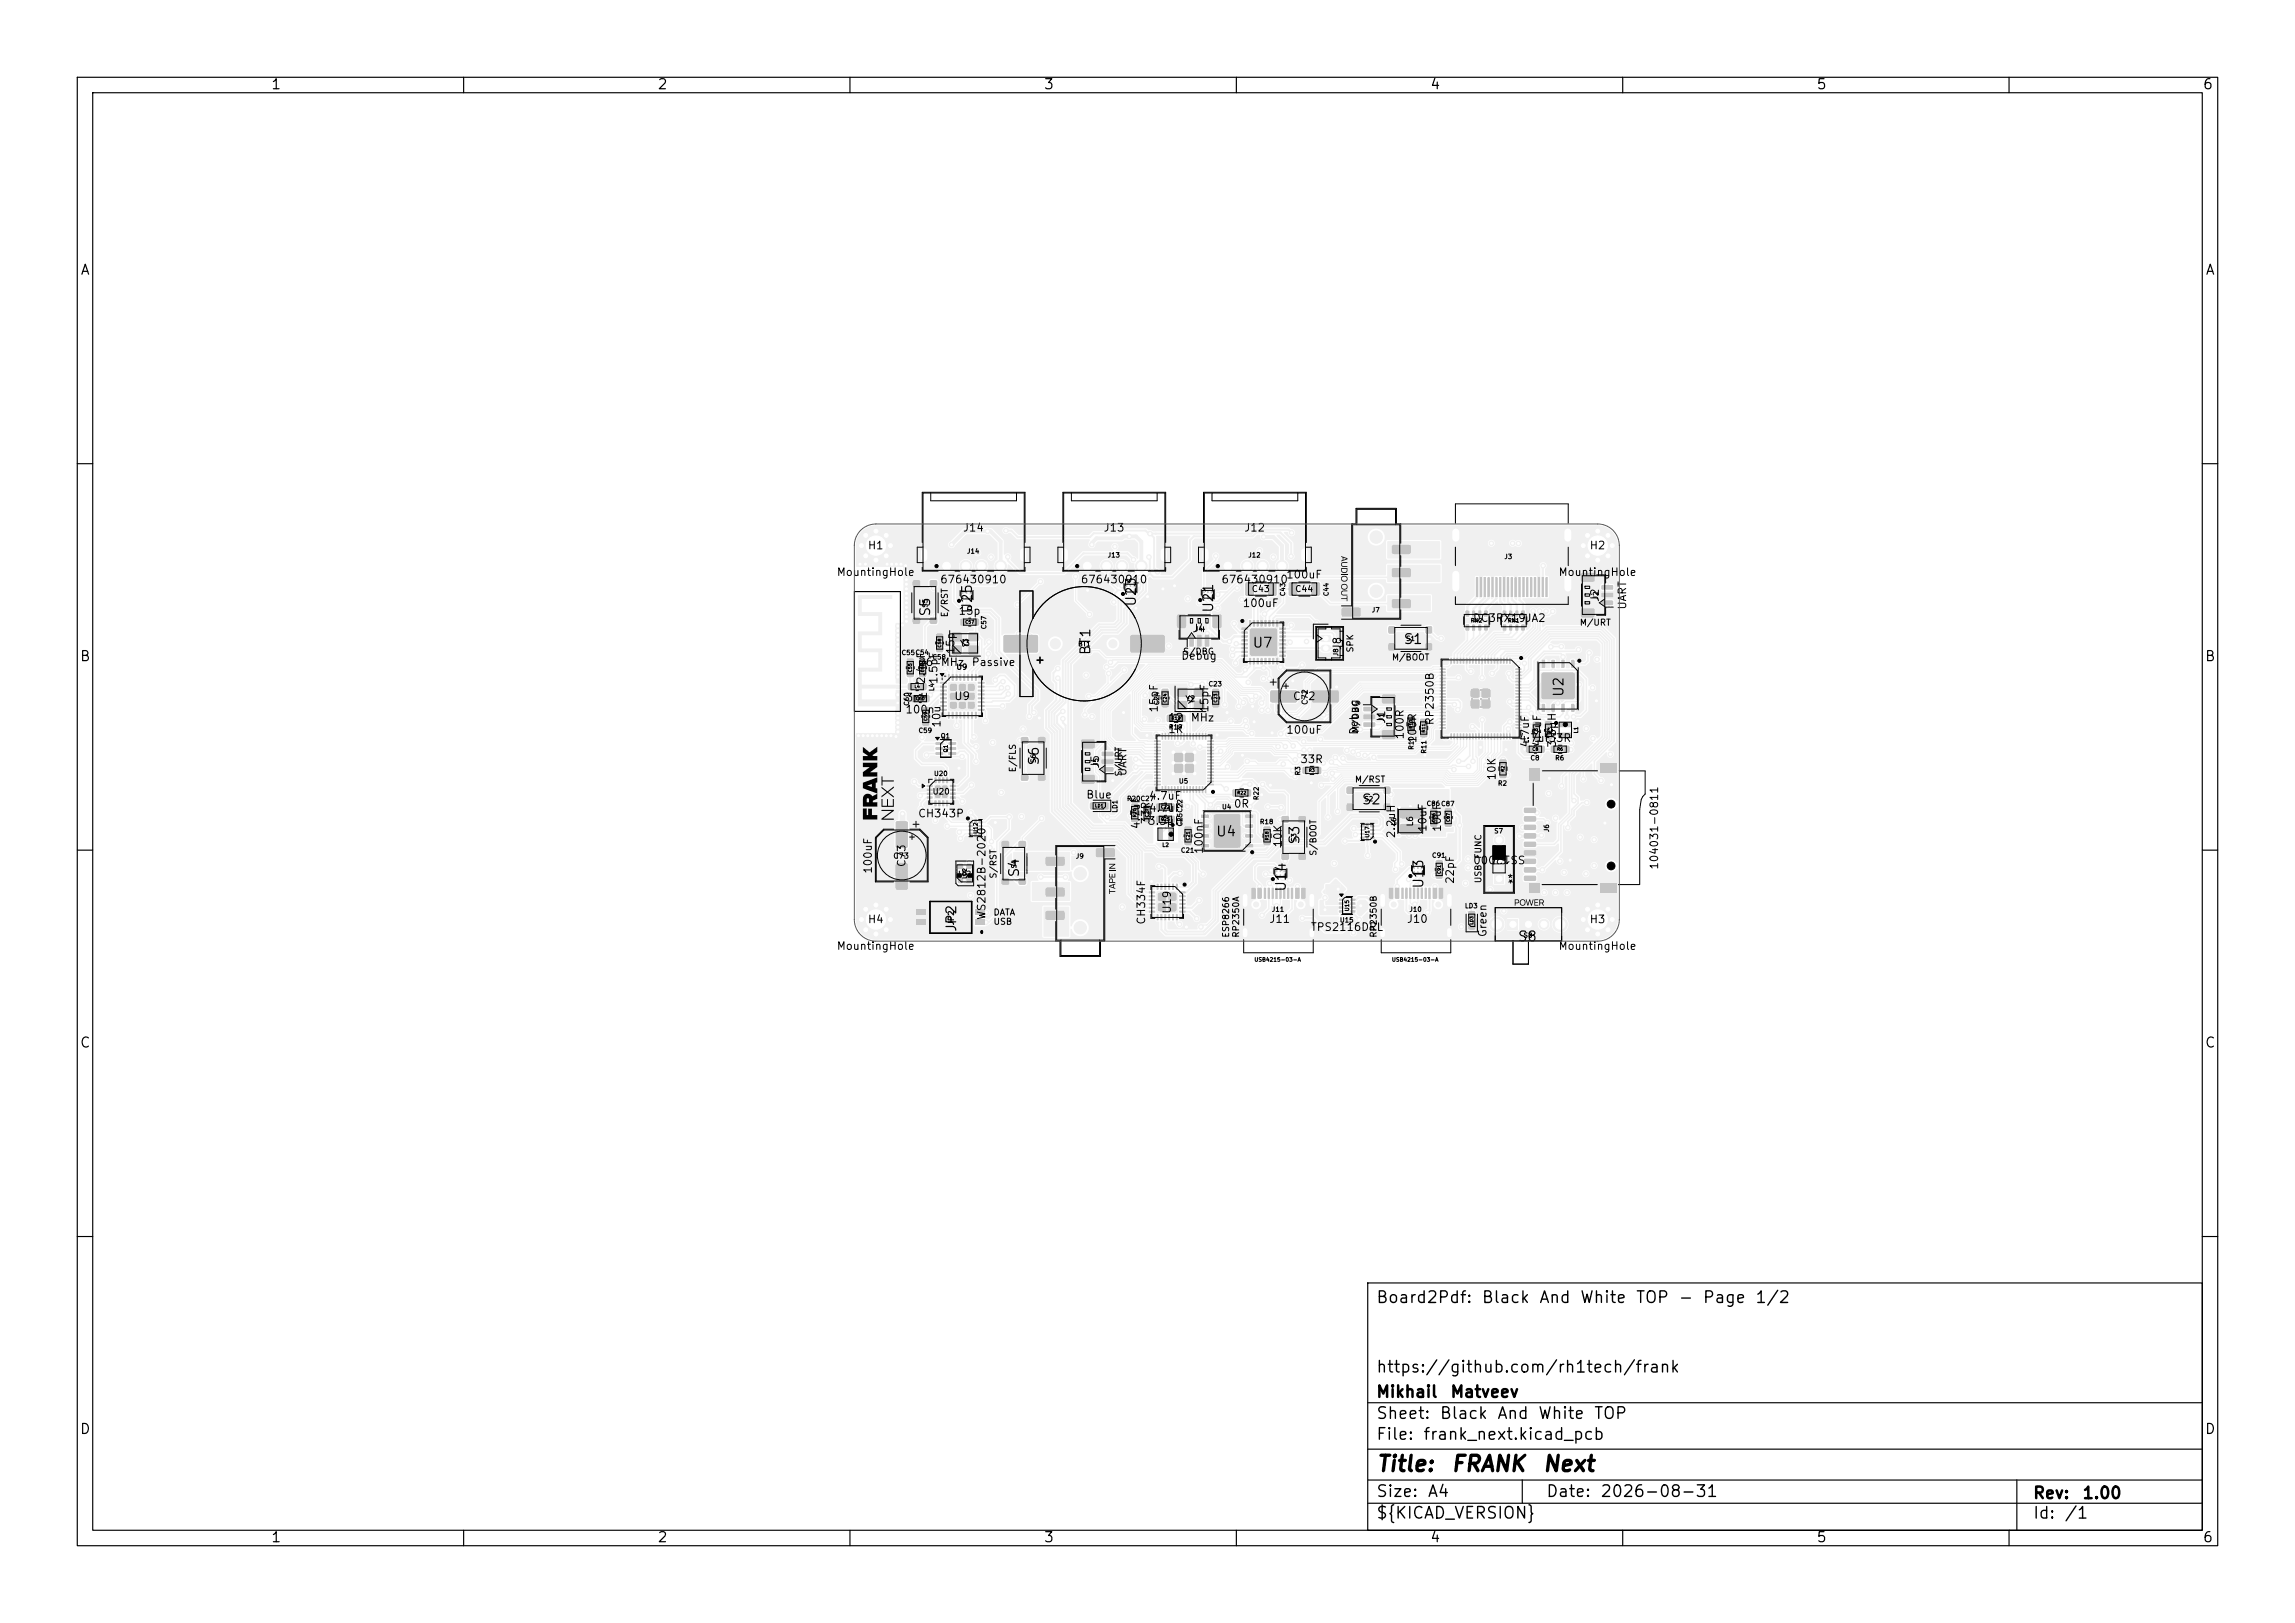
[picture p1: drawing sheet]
<svg xmlns="http://www.w3.org/2000/svg" width="297mm" height="210mm" viewBox="0 0 297 210" stroke-linecap="round" stroke-linejoin="round" font-family="sans-serif">
<defs><g id="words">
<g font-size="2">
<text x="178" y="190.9">Title:</text>
<text x="187.7" y="190.9">FRANK</text>
<text x="199.5" y="190.9">Next</text>
</g>
<g font-size="1.5">
<text x="178" y="169">Board2Pdf:</text>
<text x="191.7" y="169">Black</text>
<text x="199.1" y="169">And</text>
<text x="204.4" y="169">White</text>
<text x="211.6" y="169">TOP</text>
<text x="217.1" y="169">-</text>
<text x="220.3" y="169">Page</text>
<text x="227.1" y="169">1/2</text>
<text x="178" y="178">https://github.com/rh1tech/frank</text>
<text x="178" y="184">Sheet:</text>
<text x="178" y="181.2">Mikhail</text>
<text x="186.2" y="184">Black</text>
<text x="187.6" y="181.2">Matveev</text>
<text x="193.7" y="184">And</text>
<text x="199" y="184">White</text>
<text x="206.2" y="184">TOP</text>
<text x="178" y="186.7">File:</text>
<text x="184.1" y="186.7">frank_next.kicad_pcb</text>
<text x="178" y="196.9">${KICAD_VERSION}</text>
<text x="178" y="194.1">Size:</text>
<text x="184.7" y="194.1">A4</text>
<text x="200" y="194.1">Date:</text>
<text x="207" y="194.1">2026-08-31</text>
<text x="263" y="194.3">Rev:</text>
<text x="263" y="196.9">Id:</text>
<text x="267.1" y="196.9">/1</text>
<text x="269.4" y="194.3">1.00</text>
</g>
<g font-size="1.3">
<text x="35" y="11.9">1</text>
<text x="85" y="11.9">2</text>
<text x="135" y="11.9">3</text>
<text x="185" y="11.9">4</text>
<text x="235" y="11.9">5</text>
<text x="285" y="11.9">6</text>
<text x="10.3" y="35.9">A</text>
<text x="285.4" y="35.9">A</text>
<text x="120.7" y="79.9" transform="rotate(-90 120.7 79.9)">S5</text>
<text x="126.1" y="79.5" transform="rotate(-90 126.1 79.5)">U25</text>
<text x="147.3" y="78.6" transform="rotate(-90 147.3 78.6)">U23</text>
<text x="157.3" y="79.4" transform="rotate(-90 157.3 79.4)">U21</text>
<text x="181.5" y="83.6">S1</text>
<text x="10.3" y="85.9">B</text>
<text x="141.4" y="84.9" transform="rotate(-90 141.4 84.9)">BT1</text>
<text x="162" y="84.1">U7</text>
<text x="285.3" y="85.9">B</text>
<text x="202.7" y="90.3" transform="rotate(-90 202.7 90.3)">U2</text>
<text x="134.7" y="99.2" transform="rotate(-90 134.7 99.2)">S6</text>
<text x="176.1" y="104.4">S2</text>
<text x="132.2" y="113.6" transform="rotate(-90 132.2 113.6)">S4</text>
<text x="157.3" y="108.5">U4</text>
<text x="168.5" y="109.4" transform="rotate(-90 168.5 109.4)">S3</text>
<text x="166.7" y="115.5" transform="rotate(-90 166.7 115.5)">U14</text>
<text x="184.5" y="115.1" transform="rotate(-90 184.5 115.1)">U13</text>
<text x="124.1" y="120.7" transform="rotate(-90 124.1 120.7)">JP2</text>
<text x="196.3" y="122.1">S8</text>
<text x="10.3" y="135.9">C</text>
<text x="285.3" y="135.9">C</text>
<text x="10.3" y="185.9">D</text>
<text x="285.3" y="185.9">D</text>
<text x="35" y="199.9">1</text>
<text x="85" y="199.9">2</text>
<text x="135" y="199.9">3</text>
<text x="185" y="199.9">4</text>
<text x="235" y="199.9">5</text>
<text x="285" y="199.9">6</text>
</g>
<g font-size="1">
<text x="112.2" y="71.3">H1</text>
<text x="124.5" y="69">J14</text>
<text x="142.7" y="69">J13</text>
<text x="160.9" y="69">J12</text>
<text x="205.6" y="71.3">H2</text>
<text x="108.2" y="74.8">MountingHole</text>
<text x="121.6" y="75.7">676430910</text>
<text x="139.8" y="75.7">676430910</text>
<text x="158" y="75.7">676430910</text>
<text x="166.4" y="75.1">100uF</text>
<text x="201.6" y="74.8">MountingHole</text>
<text x="207.1" y="78" transform="rotate(-90 207.1 78)">J2</text>
<text x="124" y="79.8">15p</text>
<text x="154.2" y="82.1">J4</text>
<text x="160.7" y="78.8">100uF</text>
<text x="190.5" y="80.7">DC3RX19JA2</text>
<text x="210.7" y="79" transform="rotate(-90 210.7 79)">UART</text>
<text x="118.8" y="86.4">26</text>
<text x="120" y="88.6" transform="rotate(-90 120 88.6)">2.4pF</text>
<text x="121.6" y="88.6" transform="rotate(-90 121.6 88.6)">1.5pF</text>
<text x="121.7" y="86.4">MHz</text>
<text x="123.8" y="84.7" transform="rotate(-90 123.8 84.7)">15p</text>
<text x="125.7" y="86.4">Passive</text>
<text x="133.9" y="84.7" transform="rotate(90 133.9 84.7)">+</text>
<text x="152.8" y="85.6">Debug</text>
<text x="173.8" y="84.2" transform="rotate(-90 173.8 84.2)">J8</text>
<text x="117.1" y="92.6">100n</text>
<text x="117.1" y="91">3nH</text>
<text x="122" y="94.2" transform="rotate(-90 122 94.2)">10u</text>
<text x="123.4" y="90.8">U9</text>
<text x="150.1" y="92.3" transform="rotate(-90 150.1 92.3)">15pF</text>
<text x="151.1" y="95.1">1K</text>
<text x="151.1" y="93.6">12</text>
<text x="154" y="93.6">MHz</text>
<text x="156.6" y="92.3" transform="rotate(-90 156.6 92.3)">15pF</text>
<text x="166.4" y="95.2">100uF</text>
<text x="167.2" y="90.8">C72</text>
<text x="176" y="95.2" transform="rotate(-90 176 95.2)">Debug</text>
<text x="179.5" y="93.7" transform="rotate(-90 179.5 93.7)">J1</text>
<text x="181.9" y="95.8" transform="rotate(-90 181.9 95.8)">100R</text>
<text x="185.8" y="93.9" transform="rotate(-90 185.8 93.9)">RP2350B</text>
<text x="142.5" y="99.5" transform="rotate(-90 142.5 99.5)">J5</text>
<text x="146" y="100.5" transform="rotate(-90 146 100.5)">UART</text>
<text x="168.2" y="99">33R</text>
<text x="183.5" y="96.3" transform="rotate(-90 183.5 96.3)">100R</text>
<text x="193.8" y="101.1" transform="rotate(-90 193.8 101.1)">10K</text>
<text x="196.5" y="96.2">4.7uF</text>
<text x="198.1" y="96.8" transform="rotate(-90 198.1 96.8)">4.7uF</text>
<text x="199.7" y="96.7" transform="rotate(-90 199.7 96.7)">4.7uF</text>
<text x="200.3" y="96.2">33R</text>
<text x="201.6" y="96.8" transform="rotate(-90 201.6 96.8)">3.3µH</text>
<text x="118.7" y="106">CH343P</text>
<text x="140.5" y="103.6">Blue</text>
<text x="147.7" y="107.4" transform="rotate(-90 147.7 107.4)">4.7uF</text>
<text x="148.5" y="107">3.3µH</text>
<text x="148.6" y="103.7">4.7uF</text>
<text x="148.6" y="105.3">4.7uF</text>
<text x="149" y="106.7" transform="rotate(-90 149 106.7)">33R</text>
<text x="159.6" y="104.8">0R</text>
<text x="184.8" y="107.7" transform="rotate(-90 184.8 107.7)">10uF</text>
<text x="186.7" y="107.7" transform="rotate(-90 186.7 107.7)">10uF</text>
<text x="113.1" y="113.1" transform="rotate(-90 113.1 113.1)">100uF</text>
<text x="117.4" y="112.3" transform="rotate(-90 117.4 112.3)">C73</text>
<text x="155.9" y="110.6" transform="rotate(-90 155.9 110.6)">100nF</text>
<text x="166.1" y="109.7" transform="rotate(-90 166.1 109.7)">10K</text>
<text x="180.8" y="108.5" transform="rotate(-90 180.8 108.5)">2.2uH</text>
<text x="195.1" y="110.5" transform="rotate(-180 195.1 110.5)">S7</text>
<text x="197.5" y="110.5" transform="rotate(-180 197.5 110.5)">SS12D00</text>
<text x="214.8" y="112.6" transform="rotate(-90 214.8 112.6)">104031-0811</text>
<text x="112.2" y="119.7">H4</text>
<text x="127.8" y="119.1" transform="rotate(-90 127.8 119.1)">WS2812B-2020</text>
<text x="148.4" y="119.7" transform="rotate(-90 148.4 119.7)">CH334F</text>
<text x="151.8" y="118.3" transform="rotate(-90 151.8 118.3)">U19</text>
<text x="164.2" y="119.7">J11</text>
<text x="182" y="119.7">J10</text>
<text x="188.4" y="114.5" transform="rotate(-90 188.4 114.5)">22pF</text>
<text x="195" y="114.4">*</text>
<text x="205.6" y="119.7">H3</text>
<text x="108.2" y="123.2">MountingHole</text>
<text x="169.5" y="120.7">TPS2116DRL</text>
<text x="192.6" y="121.3" transform="rotate(-90 192.6 121.3)">Green</text>
<text x="201.6" y="123.2">MountingHole</text>
</g>
<g font-size=".8">
<text x="161.9" y="76.8">C43</text>
<text x="167.5" y="76.8">C44</text>
<text x="122.8" y="79.9" transform="rotate(-90 122.8 79.9)">E/RST</text>
<text x="204.4" y="81.2">M/URT</text>
<text x="153" y="84.9">S/DBG</text>
<text x="175.3" y="84.5" transform="rotate(-90 175.3 84.5)">SPK</text>
<text x="180.1" y="85.7">M/BOOT</text>
<text x="176" y="94.9" transform="rotate(-90 176 94.9)">M/DBG</text>
<text x="131.6" y="100" transform="rotate(-90 131.6 100)">E/FLS</text>
<text x="145.3" y="100.5" transform="rotate(-90 145.3 100.5)">S/URT</text>
<text x="175.3" y="101.5">M/RST</text>
<text x="120.6" y="103">U20</text>
<text x="183" y="107" transform="rotate(-90 183 107)">L6</text>
<text x="129.1" y="113.8" transform="rotate(-90 129.1 113.8)">S/RST</text>
<text x="170.6" y="110.8" transform="rotate(-90 170.6 110.8)">S/BOOT</text>
<text x="191.9" y="111.2" transform="rotate(-90 191.9 111.2)">FUNC</text>
<text x="128.5" y="118.7">DATA</text>
<text x="128.5" y="119.9">USB</text>
<text x="191.9" y="114.4" transform="rotate(-90 191.9 114.4)">USB</text>
<text x="159.3" y="121.4" transform="rotate(-90 159.3 121.4)">ESP8266</text>
<text x="160.5" y="121.4" transform="rotate(-90 160.5 121.4)">RP2350A</text>
<text x="178.4" y="121.4" transform="rotate(-90 178.4 121.4)">RP2350B</text>
</g>
<g font-size=".7">
<text x="124.2" y="83.8">Y3</text>
<text x="123.7" y="86.8">U9</text>
<text x="153.3" y="90.9">Y2</text>
<text x="169.4" y="91.3" transform="rotate(-90 169.4 91.3)">C72</text>
<text x="115.5" y="111.3">C73</text>
<text x="123.6" y="119.8" transform="rotate(-90 123.6 119.8)">JP2</text>
</g>
<g font-size=".6">
<text x="125.1" y="71.8">J14</text>
<text x="143.3" y="72.3">J13</text>
<text x="161.5" y="72.3">J12</text>
<text x="166.5" y="77.2" transform="rotate(-90 166.5 77.2)">C43</text>
<text x="172.1" y="77.2" transform="rotate(-90 172.1 77.2)">C44</text>
<text x="194.6" y="72.5">J3</text>
<text x="120.2" y="78.7" transform="rotate(-90 120.2 78.7)">S5</text>
<text x="125.4" y="83.8" transform="rotate(-90 125.4 83.8)">Y3</text>
<text x="127.8" y="81.5" transform="rotate(-90 127.8 81.5)">C57</text>
<text x="139.5" y="83.8">BT1</text>
<text x="177.5" y="79.4">J7</text>
<text x="181.9" y="83.1">S1</text>
<text x="116.6" y="84.9">C55C54</text>
<text x="120.6" y="85.5">C58</text>
<text x="121" y="89.5" transform="rotate(-90 121 89.5)">L4</text>
<text x="156.3" y="89">C23</text>
<text x="173.3" y="85" transform="rotate(-90 173.3 85)">J8</text>
<text x="117.8" y="91.4" transform="rotate(-90 117.8 91.4)">C60</text>
<text x="118.8" y="95">C59</text>
<text x="121.7" y="95.7">Q1</text>
<text x="150.2" y="91.3" transform="rotate(-90 150.2 91.3)">C24</text>
<text x="151.2" y="94.5">R19</text>
<text x="154.6" y="91.1" transform="rotate(-90 154.6 91.1)">Y2</text>
<text x="179.2" y="93.4" transform="rotate(-90 179.2 93.4)">J1</text>
<text x="120.8" y="100.6">U20</text>
<text x="134.2" y="98.8" transform="rotate(-90 134.2 98.8)">S6</text>
<text x="152.5" y="101.5">U5</text>
<text x="168.4" y="100.4" transform="rotate(-90 168.4 100.4)">R3</text>
<text x="183.1" y="97.1" transform="rotate(-90 183.1 97.1)">R10</text>
<text x="184.7" y="97.6" transform="rotate(-90 184.7 97.6)">R11</text>
<text x="193.8" y="101.8">R2</text>
<text x="198" y="98.5">C8</text>
<text x="201.2" y="98.5">R6</text>
<text x="144.7" y="105.2" transform="rotate(-90 144.7 105.2)">LD1</text>
<text x="145.8" y="103.8">R20C27</text>
<text x="153.1" y="107" transform="rotate(-90 153.1 107)">C25C22</text>
<text x="158.1" y="104.9">U4</text>
<text x="163" y="106.8">R18</text>
<text x="163" y="103.6" transform="rotate(-90 163 103.6)">R22</text>
<text x="176.5" y="103.8">S2</text>
<text x="180.8" y="106.9" transform="rotate(-90 180.8 106.9)">L6</text>
<text x="184.6" y="104.4">C86C87</text>
<text x="193.3" y="108">S7</text>
<text x="200.6" y="107.7" transform="rotate(-90 200.6 107.7)">J6</text>
<text x="124" y="113.5">LD2</text>
<text x="131.7" y="112.4" transform="rotate(-90 131.7 112.4)">S4</text>
<text x="139.2" y="111.2">J9</text>
<text x="152.8" y="110.5">C21</text>
<text x="167.9" y="109" transform="rotate(-90 167.9 109)">S3</text>
<text x="185.3" y="111.1">C91</text>
<text x="164.5" y="118.1">J11</text>
<text x="173.3" y="119.5">U15</text>
<text x="182.3" y="118.1">J10</text>
<text x="189.5" y="117.7">LD3</text>
<text x="197.1" y="121.5">S8</text>
</g>
<g font-size=".5">
<text x="190.3" y="80.7">RN2</text>
<text x="195.1" y="80.7">RN1</text>
<text x="204.3" y="95" transform="rotate(-90 204.3 95)">L1</text>
<text x="122.8" y="97.4" transform="rotate(-90 122.8 97.4)">Q1</text>
<text x="126.6" y="108" transform="rotate(-90 126.6 108)">U12</text>
<text x="125.2" y="113.8" transform="rotate(-90 125.2 113.8)">LD2</text>
<text x="150.3" y="109.7">L2</text>
<text x="177.3" y="108.5" transform="rotate(-90 177.3 108.5)">U17</text>
<text x="174.7" y="118" transform="rotate(-90 174.7 118)">U15</text>
<text x="162.3" y="124.5">USB4215-03-A</text>
<text x="180.1" y="124.5">USB4215-03-A</text>
</g>
<g font-size=".4">
<text x="121.9" y="83.8" transform="rotate(-90 121.9 83.8)">C58</text>
<text x="124.9" y="80.8">C57</text>
<text x="118.1" y="87" transform="rotate(-90 118.1 87)">C55</text>
<text x="118.3" y="89.1">L4</text>
<text x="119.7" y="87" transform="rotate(-90 119.7 87)">C54</text>
<text x="118.5" y="90.7">C60</text>
<text x="120.1" y="93.3" transform="rotate(-90 120.1 93.3)">C59</text>
<text x="151.1" y="91" transform="rotate(-90 151.1 91)">C24</text>
<text x="151.6" y="93.2">R19</text>
<text x="157.6" y="91" transform="rotate(-90 157.6 91)">C23</text>
<text x="182.9" y="94.3" transform="rotate(-90 182.9 94.3)">R10</text>
<text x="184.5" y="94.8" transform="rotate(-90 184.5 94.8)">R11</text>
<text x="199.1" y="95" transform="rotate(-90 199.1 95)">C3</text>
<text x="200.7" y="94.9" transform="rotate(-90 200.7 94.9)">C4</text>
<text x="169.3" y="100">R3</text>
<text x="194.8" y="99.9" transform="rotate(-90 194.8 99.9)">R2</text>
<text x="198.3" y="97.2">C8</text>
<text x="201.5" y="97.2">R6</text>
<text x="141.7" y="104.6">LD1</text>
<text x="147.1" y="105.8" transform="rotate(-90 147.1 105.8)">R20</text>
<text x="148.7" y="105.8" transform="rotate(-90 148.7 105.8)">C27</text>
<text x="150.2" y="104.7">C22</text>
<text x="150.2" y="106.3">C25</text>
<text x="160.1" y="102.9">R22</text>
<text x="185.8" y="106.4" transform="rotate(-90 185.8 106.4)">C86</text>
<text x="187.7" y="106.4" transform="rotate(-90 187.7 106.4)">C87</text>
<text x="154" y="108.8" transform="rotate(-90 154 108.8)">C21</text>
<text x="164.3" y="108.8" transform="rotate(-90 164.3 108.8)">R18</text>
<text x="186.5" y="113.1" transform="rotate(-90 186.5 113.1)">C91</text>
<text x="190.8" y="119.7" transform="rotate(-90 190.8 119.7)">LD3</text>
</g>
</g></defs>
<g fill="#f0f0f0" stroke="#f0f0f0" stroke-width=".15">
<path d="M131.2 110.3h7.2v2.3h-7.2z"/>
<path d="M133.6 114.2h4.8v2.3h-4.8z"/>
<path d="M135.1 117.4h3.2v3.7h-3.2z"/>
<path d="M179.6 70.1h6.7v2.1h-6.7z"/>
<path d="M179.6 73.1h6.7v2.2h-6.7z"/>
<path d="M179.6 77.1h5.5v1.9h-5.5z"/>
</g>
<path d="M111 77h4.5v.5h-4v1.7h2.7v3h-2.7v1.7h2.7v3h-2.7v1.7h4.9v.5h-4.9v1.4h4.9v.9h-5.4v-.4h5a.15 .15 0 0 0 .2 .1 .16 .16 0 0 0 .1-.3 .16 .16 0 0 0-.3 .1l-5 .1v-4.6h2.7v-2h-2.7v-2.7h2.7v-2h-2.7z" fill="#f0f0f0"/>
<g fill="#f0f0f0" stroke="#f0f0f0" stroke-width=".13">
<circle cx="204.9" cy="119" r=".4"/>
<circle cx="205.4" cy="117.7" r=".4"/>
<circle cx="205.4" cy="120.3" r=".4"/>
<circle cx="206.8" cy="117.1" r=".4"/>
<circle cx="206.8" cy="119" r="2.5"/>
<circle cx="206.8" cy="120.9" r=".4"/>
<circle cx="208.1" cy="117.7" r=".4"/>
<circle cx="208.1" cy="120.3" r=".4"/>
<circle cx="208.6" cy="119" r=".4"/>
</g>
<g fill="#f0f0f0">
<path d="M169.8 75.4l.8-.1 .2 .2 .1 1.4-.2 .2h-.8l-.2-.1v-1.4z"/>
<path d="M166.8 75.4l.8-.1 .3 .2v1.4l-.2 .2h-.7l-.2-.1v-1.4z"/>
<path d="M119.4 93.1l.1-.1 .7 .1 .1 .2-.1 .6h-.1h-.7l-.1-.2z"/>
<path d="M119.4 91.5h.1h.7l.1 .2-.1 .6-.1 .1-.7-.1-.1-.1z"/>
<path d="M164.4 89.4l.2-.1h3.1l.2 .3-.1 1.2-.2 .1h-3.1l-.1-.2z"/>
<path d="M169.8 89.4l.2-.1h3.1l.2 .3-.1 1.2-.2 .1h-3.1l-.1-.2z"/>
<path d="M165.9 105.6h.1h.8v.2v.6l-.2 .1-.7-.1-.1-.1z"/>
<path d="M168.1 105.6h.1h.8v.2v.6l-.2 .1-.7-.1-.1-.1z"/>
<path d="M165.9 110.4h.1h.8v.2v.6l-.2 .1-.7-.1-.1-.1z"/>
<path d="M168.1 110.4h.1h.8v.2v.6l-.2 .1-.7-.1-.1-.1z"/>
</g>
<g fill="#f0f0f0" stroke="#f0f0f0" stroke-width=".13">
<circle cx="204.9" cy="70.6" r=".4"/>
<circle cx="205.4" cy="69.3" r=".4"/>
<circle cx="205.4" cy="71.9" r=".4"/>
<circle cx="206.8" cy="68.7" r=".4"/>
<circle cx="206.8" cy="70.6" r="2.5"/>
<circle cx="206.8" cy="72.5" r=".4"/>
<circle cx="208.1" cy="69.3" r=".4"/>
<circle cx="208.1" cy="71.9" r=".4"/>
<circle cx="208.6" cy="70.6" r=".4"/>
</g>
<g fill="#f0f0f0">
<path d="M183.8 93h.9v.7h-.9z"/>
<path d="M183.8 94.7h.9v.7h-.9z"/>
<path d="M182.2 92.5h.8v.7h-.8z"/>
<path d="M182.2 94.2h.8v.7h-.8z"/>
<path d="M126.2 119h1.3v.7h-1.3z"/>
<path d="M118.6 119h1.3v.7h-1.3z"/>
<path d="M126.2 117.7h1.3v.7h-1.3z"/>
<path d="M118.6 117.7h1.3v.7h-1.3z"/>
<path d="M116 106.3h1.2l.3 .1v3.1l-.2 .2-1.1 .1-.3-.2v-3.1z"/>
<path d="M116 111.7h1.2l.3 .1v3.1l-.2 .2-1.1 .1-.3-.2v-3.1z"/>
<path d="M155.7 77h.2v.3h-.2z"/>
<path d="M156.2 77.1h.2v.2h-.2z"/>
<path d="M156.7 77.1h.2v.2h-.2z"/>
<path d="M156.7 76.5h.2v.2h-.2z"/>
<path d="M156.2 76.5h.2v.2h-.2z"/>
<path d="M155.7 76.5h.2v.2h-.2z"/>
<path d="M179.1 101.8h.2h.6v.2v.7l-.2 .1-.6-.1-.1-.2z"/>
<path d="M179.1 104h.2h.6v.2v.7l-.2 .1-.6-.1-.1-.2z"/>
<path d="M174.3 101.8h.2h.6l.1 .2-.1 .7-.2 .1-.6-.1-.1-.2z"/>
<path d="M174.3 104h.2h.6l.1 .2-.1 .7-.2 .1-.6-.1-.1-.2z"/>
<path d="M161.2 75.4l.8-.1 .3 .2v1.4l-.2 .2h-.7l-.3-.1v-1.4z"/>
<path d="M164.2 75.4l.8-.1 .2 .2v1.4l-.1 .2h-.8l-.2-.1v-1.4z"/>
<path d="M160.7 81.2h.8v.3h-.8z"/>
<path d="M160.7 81.7h.8v.3h-.8z"/>
<path d="M160.7 82.2h.8v.3h-.8z"/>
<path d="M160.7 82.7h.8v.3h-.8z"/>
<path d="M160.7 83.2h.8v.3h-.8z"/>
<path d="M160.7 83.7h.8v.3h-.8z"/>
<path d="M160.7 84.2h.8v.3h-.8z"/>
<path d="M160.7 84.7h.8v.3h-.8z"/>
<path d="M161.6 85.1l.3 .1v.8l-.3-.1z"/>
<path d="M162.1 85.1l.3 .1v.8l-.3-.1z"/>
<path d="M162.6 85.1l.3 .1v.8l-.3-.1z"/>
<path d="M163.1 85.1l.3 .1v.8l-.3-.1z"/>
<path d="M163.6 85.1l.3 .1v.8l-.3-.1z"/>
<path d="M164.1 85.1l.3 .1v.8l-.3-.1z"/>
<path d="M164.6 85.1l.3 .1v.8l-.3-.1z"/>
<path d="M165.1 85.1l.3 .1v.8l-.3-.1z"/>
<path d="M165.6 84.7h.8v.3h-.8z"/>
<path d="M165.6 84.2h.8v.3h-.8z"/>
<path d="M165.6 83.7h.8v.3h-.8z"/>
<path d="M165.6 83.2h.8v.3h-.8z"/>
<path d="M165.6 82.7h.8v.3h-.8z"/>
<path d="M165.6 82.2h.8v.3h-.8z"/>
<path d="M165.6 81.7h.8v.3h-.8z"/>
<path d="M165.6 81.2h.8v.3h-.8z"/>
<path d="M165.1 80.2l.3 .1v.8l-.3-.1z"/>
<path d="M164.6 80.2l.3 .1v.8l-.3-.1z"/>
<path d="M164.1 80.2l.3 .1v.8l-.3-.1z"/>
<path d="M163.6 80.2l.3 .1v.8l-.3-.1z"/>
<path d="M163.1 80.2l.3 .1v.8l-.3-.1z"/>
<path d="M162.6 80.2l.3 .1v.8l-.3-.1z"/>
<path d="M162.1 80.2l.3 .1v.8l-.3-.1z"/>
<path d="M161.6 80.2l.3 .1v.8l-.3-.1z"/>
<path d="M161.8 81.4l.2-.1h3l.2 .1 .1 .2v3l-.1 .2-.2 .1h-3l-.2-.1-.1-.2v-3z"/>
<path d="M142.7 103.9h.7v.8h-.7z"/>
<path d="M141.1 103.9h.7v.8h-.7z"/>
<path d="M159.5 102.2h.7v.8h-.7z"/>
<path d="M161.2 102.2h.7v.8h-.7z"/>
<path d="M203.3 85.4h.5l-.1 1h-.4z"/>
<path d="M202.1 85.4h.4l-.1 1h-.3z"/>
<path d="M200.8 85.4h.4v1h-.4z"/>
<path d="M199.5 85.4h.4v1h-.4z"/>
<path d="M199.5 91.1h.4v1h-.4z"/>
<path d="M200.8 91.1h.4v1h-.4z"/>
<path d="M202.1 91.1h.4l-.1 1h-.3z"/>
<path d="M203.3 91.1h.5l-.1 1h-.4z"/>
<path d="M199.5 87.1l.2-.1h3.9l.1 .1 .1 .2v2.9l-.1 .2-.1 .1h-3.9l-.2-.1v-.2v-2.9z"/>
<path d="M125.9 80.1l.1-.1 .7 .1v.2v.6l-.2 .1-.6-.1-.1-.1z"/>
<path d="M124.3 80.1l.2-.1 .6 .1 .1 .2-.1 .6-.2 .1-.6-.1v-.1z"/>
<path d="M197.3 104.6l1.4-.1 .1 .2v.4l-.2 .1h-1.3l-.1-.2z"/>
<path d="M197.3 105.7l1.4-.1 .1 .2v.4l-.2 .1h-1.3l-.1-.2z"/>
<path d="M197.3 106.8l1.4-.1 .1 .2v.4l-.2 .1h-1.3l-.1-.2z"/>
<path d="M197.3 107.9l1.4-.1 .1 .2v.4l-.2 .1h-1.3l-.1-.2z"/>
<path d="M197.3 109l1.4-.1 .1 .2v.4l-.2 .1h-1.3l-.1-.2z"/>
<path d="M197.3 110.1l1.4-.1 .1 .2v.4l-.2 .1h-1.3l-.1-.2z"/>
<path d="M197.3 111.2l1.4-.1 .1 .2v.4l-.2 .1h-1.3l-.1-.2z"/>
<path d="M197.3 112.3l1.4-.1 .1 .2v.4l-.2 .1h-1.3l-.1-.2z"/>
<path d="M197.3 113.4l1.4-.1 .1 .2v.4l-.2 .1h-1.3l-.1-.2z"/>
<path d="M207.1 98.8h2.2v1.2h-2.2z"/>
<path d="M197.9 99.5h1.4v1.6h-1.4z"/>
<path d="M207 114.3h2.2v1.2h-2.2z"/>
<path d="M197.9 114.3h1.4v1.2h-1.4z"/>
<path d="M124 113.6h.6v.6h-.6z"/>
<path d="M125.1 113.6h.6v.6h-.6z"/>
<path d="M125.1 111.8h.6v.6h-.6z"/>
<path d="M124 111.8h.6v.6h-.6z"/>
<path d="M155.9 82.2l.4-.1 .2 .1v1.3l-.1 .2h-.4l-.1-.1z"/>
<path d="M152.4 79.6l.8-.1 .3 .1v1.4l-.2 .3h-.8l-.2-.2v-1.4z"/>
<path d="M154.9 82.2l.4-.1 .2 .1v1.3l-.1 .2h-.3l-.2-.1z"/>
<path d="M157 79.6l.8-.1 .3 .1v1.4l-.2 .3h-.8l-.2-.2v-1.4z"/>
<path d="M153.9 82.2l.4-.1 .2 .1v1.3l-.1 .2h-.4l-.1-.1z"/>
<path d="M170.3 99.3h.6v.8h-.6z"/>
<path d="M168.6 99.3h.7v.8h-.7z"/>
<path d="M145.7 76.2h.2v.3h-.2z"/>
<path d="M146.2 76.3h.2v.2h-.2z"/>
<path d="M146.7 76.3h.2v.2h-.2z"/>
<path d="M146.7 75.7h.2v.2h-.2z"/>
<path d="M146.2 75.7h.2v.2h-.2z"/>
<path d="M145.7 75.7h.2v.2h-.2z"/>
<path d="M182.9 112.7h.2v.3h-.2z"/>
<path d="M183.4 112.8h.2v.2h-.2z"/>
<path d="M183.9 112.8h.2v.2h-.2z"/>
<path d="M183.9 112.2h.2v.2h-.2z"/>
<path d="M183.4 112.2h.2v.2h-.2z"/>
<path d="M182.9 112.2h.2v.2h-.2z"/>
<path d="M151.2 104h.2h.6v.2v.6l-.2 .1-.6-.1-.1-.1z"/>
<path d="M149.7 104h.1h.6l.1 .2-.1 .6-.1 .1-.6-.1-.1-.1z"/>
<path d="M161.2 109.2h.9l.1 .4h-1z"/>
<path d="M161.2 108l.9-.1 .1 .4-1 .1z"/>
<path d="M161.2 106.7h.9l.1 .3-1 .1z"/>
<path d="M161.2 105.4h.9l.1 .4h-1z"/>
<path d="M155.5 105.4h.9l.1 .4h-1z"/>
<path d="M155.5 106.7h.9l.1 .3-1 .1z"/>
<path d="M155.5 108l.9-.1 .1 .4-1 .1z"/>
<path d="M155.5 109.2h.9l.1 .4h-1z"/>
<path d="M157.1 105.4h.2h3h.2v.2v3.9v.1l-.2 .1h-3l-.2-.1v-.1v-3.9z"/>
<path d="M142.6 97.3h1.4l.1 .1v.4l-.2 .1-1.3-.1-.1-.1z"/>
<path d="M140 100.3h.1h1.4l.2 .2v.8l-.3 .2-1.3-.1-.2-.2z"/>
<path d="M142.6 98.3h1.4l.1 .1v.4l-.2 .1-1.3-.1-.1-.1z"/>
<path d="M140 95.7h.1h1.4l.2 .2v.8l-.3 .2-1.3-.1-.2-.2z"/>
<path d="M142.6 99.3h1.4l.1 .1v.4l-.2 .1-1.3-.1-.1-.1z"/>
<path d="M199.1 96.5h.1h.7v.2v.7h-.2h-.6l-.1-.2z"/>
<path d="M197.5 96.5h.2h.6l.1 .2-.1 .7h-.1h-.7v-.2z"/>
<path d="M153.3 108.5h.2h.7v.2v.6l-.2 .1-.7-.1v-.1z"/>
<path d="M153.3 107l.2-.1 .7 .1v.2v.6h-.2h-.7v-.2z"/>
<path d="M150.4 89.2l.1-.1 .7 .1v.1v.6l-.2 .1-.6-.1-.1-.1z"/>
<path d="M150.4 90.7h.1h.7v.2v.6l-.2 .1-.6-.1-.1-.2z"/>
<path d="M189.7 80.8h.3l.1 .1v.6v.1l-.4-.1z"/>
<path d="M190.5 80.8l.4 .1-.1 .7-.3-.1z"/>
<path d="M191.3 80.8l.4 .1-.1 .7-.3-.1z"/>
<path d="M192.1 80.8h.3l.1 .1v.6v.1l-.4-.1z"/>
<path d="M192.1 79h.3l.1 .1v.6v.1l-.4-.1z"/>
<path d="M191.3 79l.4 .1-.1 .7-.3-.1z"/>
<path d="M190.5 79l.4 .1-.1 .7-.3-.1z"/>
<path d="M189.7 79h.3l.1 .1v.6v.1l-.4-.1z"/>
<path d="M151.2 105.6l.2-.1 .6 .1v.2v.6l-.2 .1-.6-.1-.1-.1z"/>
<path d="M149.7 105.6l.1-.1 .6 .1 .1 .2-.1 .6-.1 .1-.6-.1-.1-.1z"/>
<path d="M148 104l.2-.1 .7 .1v.2v.6h-.2h-.7v-.2z"/>
<path d="M148 105.6l.2-.1 .7 .1v.1v.6l-.2 .1-.7-.1v-.1z"/>
<path d="M202.4 96.5h.7v.9h-.7z"/>
<path d="M200.7 96.5h.7v.9h-.7z"/>
<path d="M190.1 119.5h.8v.7h-.8z"/>
<path d="M190.1 117.9h.8v.8h-.8z"/>
<path d="M195.3 85.1h.2v.8h-.2z"/>
<path d="M194.9 85.1h.2v.8h-.2z"/>
<path d="M194.5 85.1h.2v.8h-.2z"/>
<path d="M194.1 85.1h.2v.8h-.2z"/>
<path d="M193.7 85.1h.2v.8h-.2z"/>
<path d="M193.3 85.1h.2v.8h-.2z"/>
<path d="M192.9 85.1h.2v.8h-.2z"/>
<path d="M192.5 85.1h.2v.8h-.2z"/>
<path d="M192.1 85.1h.2v.8h-.2z"/>
<path d="M191.7 85.1h.2v.8h-.2z"/>
<path d="M191.3 85.1h.2v.8h-.2z"/>
<path d="M190.9 85.1h.2v.8h-.2z"/>
<path d="M190.5 85.1h.2v.8h-.2z"/>
<path d="M190.1 85.1h.2v.8h-.2z"/>
<path d="M189.7 85.1h.2v.8h-.2z"/>
<path d="M189.3 85.1h.2v.8h-.2z"/>
<path d="M188.9 85.1h.2v.8h-.2z"/>
<path d="M188.5 85.1h.2v.8h-.2z"/>
<path d="M188.1 85.1h.2v.8h-.2z"/>
<path d="M187.7 85.1h.2v.8h-.2z"/>
<path d="M186.3 86.5h.8v.2h-.7z"/>
<path d="M186.3 86.9h.8v.2h-.7z"/>
<path d="M186.3 87.3h.8v.2h-.7z"/>
<path d="M186.3 87.7h.8v.2h-.7z"/>
<path d="M186.3 88.1h.8v.2h-.7z"/>
<path d="M186.3 88.5h.8v.2h-.7z"/>
<path d="M186.3 88.9h.8v.2h-.7z"/>
<path d="M186.3 89.3h.8v.2h-.7z"/>
<path d="M186.3 89.7h.8v.2h-.7z"/>
<path d="M186.3 90.1h.8v.2h-.7z"/>
<path d="M186.3 90.5h.8v.2h-.7z"/>
<path d="M186.3 90.9h.8v.2h-.7z"/>
<path d="M186.3 91.3h.8v.2h-.7z"/>
<path d="M186.3 91.7h.8v.2h-.7z"/>
<path d="M186.3 92.1h.8v.2h-.7z"/>
<path d="M186.3 92.5h.8v.2h-.7z"/>
<path d="M186.3 92.9h.8v.2h-.7z"/>
<path d="M186.3 93.3h.8v.2h-.7z"/>
<path d="M186.3 93.7h.8v.2h-.7z"/>
<path d="M186.3 94.1h.8v.2h-.7z"/>
<path d="M187.7 94.9h.2v.8l-.2-.1z"/>
<path d="M188.1 94.9h.2v.8l-.2-.1z"/>
<path d="M188.5 94.9h.2v.8l-.2-.1z"/>
<path d="M188.9 94.9h.2v.8l-.2-.1z"/>
<path d="M189.3 94.9h.2v.8l-.2-.1z"/>
<path d="M189.7 94.9h.2v.8l-.2-.1z"/>
<path d="M190.1 94.9h.2v.8l-.2-.1z"/>
<path d="M190.5 94.9h.2v.8l-.2-.1z"/>
<path d="M190.9 94.9h.2v.8l-.2-.1z"/>
<path d="M191.3 94.9h.2v.8l-.2-.1z"/>
<path d="M191.7 94.9h.2v.8l-.2-.1z"/>
<path d="M192.1 94.9h.2v.8l-.2-.1z"/>
<path d="M192.5 94.9h.2v.8l-.2-.1z"/>
<path d="M192.9 94.9h.2v.8l-.2-.1z"/>
<path d="M193.3 94.9h.2v.8l-.2-.1z"/>
<path d="M193.7 94.9h.2v.8l-.2-.1z"/>
<path d="M194.1 94.9h.2v.8l-.2-.1z"/>
<path d="M194.5 94.9h.2v.8l-.2-.1z"/>
<path d="M194.9 94.9h.2v.8l-.2-.1z"/>
<path d="M195.3 94.9h.2v.8l-.2-.1z"/>
<path d="M196.1 94.1h.8v.2h-.8z"/>
<path d="M196.1 93.7h.8v.2h-.8z"/>
<path d="M196.1 93.3h.8v.2h-.8z"/>
<path d="M196.1 92.9h.8v.2h-.8z"/>
<path d="M196.1 92.5h.8v.2h-.8z"/>
<path d="M196.1 92.1h.8v.2h-.8z"/>
<path d="M196.1 91.7h.8v.2h-.8z"/>
<path d="M196.1 91.3h.8v.2h-.8z"/>
<path d="M196.1 90.9h.8v.2h-.8z"/>
<path d="M196.1 90.5h.8v.2h-.8z"/>
<path d="M196.1 90.1h.8v.2h-.8z"/>
<path d="M196.1 89.7h.8v.2h-.8z"/>
<path d="M196.1 89.3h.8v.2h-.8z"/>
<path d="M196.1 88.9h.8v.2h-.8z"/>
<path d="M196.1 88.5h.8v.2h-.8z"/>
<path d="M196.1 88.1h.8v.2h-.8z"/>
<path d="M196.1 87.7h.8v.2h-.8z"/>
<path d="M196.1 87.3h.8v.2h-.8z"/>
<path d="M196.1 86.9h.8v.2h-.8z"/>
<path d="M196.1 86.5h.8v.2h-.8z"/>
</g>
<circle cx="192.7" cy="89.3" r=".3" fill="#f0f0f0" stroke="#f0f0f0" stroke-width=".13"/>
<path d="M192.2 88.7h1.1v1.1h-1.1z" fill="#f0f0f0"/>
<circle cx="191.6" cy="89.3" r=".3" fill="#f0f0f0" stroke="#f0f0f0" stroke-width=".13"/>
<path d="M191 88.7h1.2v1.1h-1.2z" fill="#f0f0f0"/>
<circle cx="190.5" cy="89.3" r=".3" fill="#f0f0f0" stroke="#f0f0f0" stroke-width=".13"/>
<path d="M189.9 88.7h1.1v1.1h-1.1z" fill="#f0f0f0"/>
<circle cx="192.7" cy="90.4" r=".3" fill="#f0f0f0" stroke="#f0f0f0" stroke-width=".13"/>
<path d="M192.2 89.8h1.1v1.2h-1.1z" fill="#f0f0f0"/>
<circle cx="191.6" cy="90.4" r=".3" fill="#f0f0f0" stroke="#f0f0f0" stroke-width=".13"/>
<path d="M191 89.8h1.2v1.2h-1.2z" fill="#f0f0f0"/>
<circle cx="190.5" cy="90.4" r=".3" fill="#f0f0f0" stroke="#f0f0f0" stroke-width=".13"/>
<path d="M189.9 89.8h1.1v1.2h-1.1z" fill="#f0f0f0"/>
<circle cx="192.7" cy="91.5" r=".3" fill="#f0f0f0" stroke="#f0f0f0" stroke-width=".13"/>
<path d="M192.2 91h1.1v1.1h-1.1z" fill="#f0f0f0"/>
<circle cx="191.6" cy="91.5" r=".3" fill="#f0f0f0" stroke="#f0f0f0" stroke-width=".13"/>
<path d="M191 91h1.2v1.1h-1.2z" fill="#f0f0f0"/>
<circle cx="190.5" cy="91.5" r=".3" fill="#f0f0f0" stroke="#f0f0f0" stroke-width=".13"/>
<g fill="#f0f0f0">
<path d="M189.9 91h1.1v1.1h-1.1z"/>
<path d="M129.9 82.2h.2h4.1l.1 .2v1.9l-.2 .2-4.1-.1-.2-.2v-1.8z"/>
<path d="M146.3 82.2h.2h4.1l.1 .2v1.9l-.2 .2-4.1-.1-.1-.2-.1-1.8z"/>
<path d="M119 86.8l.1-.1 .7 .1 .1 .2-.1 .6h-.1h-.7l-.1-.2z"/>
<path d="M119 85.2h.1h.7l.1 .2-.1 .6-.1 .1-.7-.1-.1-.1z"/>
<path d="M151.3 107.1h.4l.2 .1v1.4l-.1 .2h-.4l-.2-.1z"/>
<path d="M149.9 107.1h.4l.2 .1v1.4l-.1 .2h-.4l-.2-.1z"/>
<path d="M201.8 93.5l1.5-.1 .1 .2v.4l-.1 .1h-1.5l-.1-.2z"/>
<path d="M201.8 94.9l1.5-.1 .1 .2v.4l-.1 .1h-1.5l-.1-.2z"/>
<path d="M207.3 75.7h1.4l.1 .2v.3l-.2 .1h-1.3l-.1-.1z"/>
<path d="M204.6 78.8l.2-.1h1.4l.2 .3v.7l-.3 .2h-1.4l-.1-.2z"/>
<path d="M207.3 76.7h1.4l.1 .2v.3l-.2 .1h-1.3l-.1-.1z"/>
<path d="M204.6 74.2l.2-.1h1.4l.2 .3v.7l-.3 .2h-1.4l-.1-.2z"/>
<path d="M207.3 77.7h1.4l.1 .2v.3l-.2 .1h-1.3l-.1-.1z"/>
<path d="M131.9 113.7l.1-.1 .7 .1 .1 .1-.1 .6-.1 .1-.7-.1-.1-.1z"/>
<path d="M129.7 113.7l.1-.1 .7 .1 .1 .1-.1 .6-.1 .1-.7-.1-.1-.1z"/>
<path d="M131.9 108.9l.1-.1 .7 .1 .1 .1-.1 .6-.1 .1-.7-.1-.1-.1z"/>
<path d="M129.7 108.9l.1-.1 .7 .1 .1 .1-.1 .6-.1 .1-.7-.1-.1-.1z"/>
<path d="M117.4 86.8l.1-.1 .7 .1 .1 .2-.1 .6h-.1h-.7l-.1-.2z"/>
<path d="M117.4 85.2h.1h.7l.1 .2-.1 .6-.1 .1-.7-.1-.1-.1z"/>
<path d="M125.4 106.3h.5v.2h-.5z"/>
<path d="M125.4 106.8h.5v.2h-.5z"/>
<path d="M125.4 107.3h.5v.2h-.5z"/>
<path d="M125.4 107.8h.5v.2h-.5z"/>
<path d="M126.1 107.7h.3v.6h-.3z"/>
<path d="M126.6 107.8h.5l.1 .2h-.5z"/>
<path d="M126.6 107.3h.5l.1 .2h-.5z"/>
<path d="M126.6 106.8h.5l.1 .2h-.5z"/>
<path d="M126.6 106.3h.5l.1 .2h-.5z"/>
<path d="M126.1 106h.3v.6h-.3z"/>
<path d="M165.1 113.1h.2v.3h-.2z"/>
<path d="M165.6 113.2h.2v.2h-.2z"/>
<path d="M166.1 113.2h.2v.2h-.2z"/>
<path d="M166.1 112.6h.2v.2h-.2z"/>
<path d="M165.6 112.6h.2v.2h-.2z"/>
<path d="M165.1 112.6h.2v.2h-.2z"/>
<path d="M162 114.9h.4l.1 .1v1.2l-.1 .1h-.3l-.2-.1z"/>
<path d="M162.7 114.9h.5l.1 .1v1.2l-.1 .1h-.4l-.1-.1z"/>
<path d="M163.6 114.9h.2v1.3v.1l-.2-.1z"/>
<path d="M164.1 114.9h.2v1.3v.1l-.3-.1z"/>
<path d="M164.6 114.9h.2v1.3v.1l-.3-.1z"/>
<path d="M165.1 114.9h.2v1.3v.1l-.2-.1z"/>
<path d="M165.6 114.9h.3v1.3l-.1 .1-.3-.1z"/>
<path d="M166.1 114.9h.2v1.3v.1l-.3-.1z"/>
<path d="M166.6 114.9h.2v1.3v.1l-.3-.1z"/>
<path d="M167.1 114.9h.3v1.3l-.1 .1-.2-.1z"/>
<path d="M167.6 114.9h.4l.2 .1v1.2l-.1 .1h-.4l-.1-.1z"/>
<path d="M168.4 114.9h.4l.2 .1v1.2l-.1 .1h-.4l-.1-.1z"/>
</g>
<path d="M161.1 116v1.1M169.8 116v1.1M161.1 120.4v.6M169.8 120.4v.6" fill="none" stroke="#f0f0f0" stroke-width="1"/>
<g fill="#f0f0f0">
<path d="M115.9 88.6h.5v.5h-.5z"/>
<path d="M115.9 90.5h.5v.9h-.5z"/>
<path d="M184.5 81.1l.2-.1 .6 .1v.1v.7l-.2 .1-.6-.1-.1-.1z"/>
<path d="M184.5 83.3l.2-.1 .6 .1v.1v.7l-.2 .1-.6-.1-.1-.1z"/>
<path d="M179.7 81.1l.2-.1 .6 .1 .1 .1-.1 .7-.2 .1-.6-.1-.1-.1z"/>
<path d="M179.7 83.3l.2-.1 .6 .1 .1 .1-.1 .7-.2 .1-.6-.1-.1-.1z"/>
<path d="M151 92.5h.7v.9h-.7z"/>
<path d="M152.7 92.5h.7v.9h-.7z"/>
<path d="M146.4 105.6h.9v.7h-.9z"/>
<path d="M146.4 104h.9v.7h-.9z"/>
<path d="M156.2 101.4h.8l.1 .2h-.8z"/>
<path d="M156.2 101h.8l.1 .2h-.8z"/>
<path d="M156.2 100.6h.8l.1 .2h-.8z"/>
<path d="M156.2 100.2h.8l.1 .2h-.8z"/>
<path d="M156.2 99.8h.8l.1 .2h-.8z"/>
<path d="M156.2 99.4h.8l.1 .2h-.8z"/>
<path d="M156.2 99h.8l.1 .2h-.8z"/>
<path d="M156.2 98.6h.8l.1 .2h-.8z"/>
<path d="M156.2 98.2h.8l.1 .2h-.8z"/>
<path d="M156.2 97.8h.8l.1 .2h-.8z"/>
<path d="M156.2 97.4h.8l.1 .2h-.8z"/>
<path d="M156.2 97h.8l.1 .2h-.8z"/>
<path d="M156.2 96.6h.8l.1 .2h-.8z"/>
<path d="M156.2 96.2h.8l.1 .2h-.8z"/>
<path d="M156.2 95.9l.8-.1 .1 .2h-.8z"/>
<path d="M155.9 94.9h.2v.8h-.2z"/>
<path d="M155.5 94.9h.2v.8h-.2z"/>
<path d="M155.1 94.9h.2v.8h-.2z"/>
<path d="M154.7 94.9h.2v.8h-.2z"/>
<path d="M154.3 94.9h.2v.8h-.2z"/>
<path d="M153.9 94.9h.2v.8h-.2z"/>
<path d="M153.5 94.9h.2v.8h-.2z"/>
<path d="M153.1 94.9h.2v.8h-.2z"/>
<path d="M152.7 94.9h.2v.8h-.2z"/>
<path d="M152.3 94.9h.2v.8h-.2z"/>
<path d="M151.9 94.9h.2v.8h-.2z"/>
<path d="M151.5 94.9h.2v.8h-.2z"/>
<path d="M151.1 94.9h.2v.8h-.2z"/>
<path d="M150.7 94.9h.2v.8h-.2z"/>
<path d="M150.3 94.9h.2v.8h-.2z"/>
<path d="M149.4 95.8h.8v.2h-.8z"/>
<path d="M149.4 96.2h.8v.2h-.8z"/>
<path d="M149.4 96.6h.8v.2h-.8z"/>
<path d="M149.4 97h.8v.2h-.8z"/>
<path d="M149.4 97.4h.8v.2h-.8z"/>
<path d="M149.4 97.8h.8v.2h-.8z"/>
<path d="M149.4 98.2h.8v.2h-.8z"/>
<path d="M149.4 98.6h.8v.2h-.8z"/>
<path d="M149.4 99h.8v.2h-.8z"/>
<path d="M149.4 99.4h.8v.2h-.8z"/>
<path d="M149.4 99.8h.8v.2h-.8z"/>
<path d="M149.4 100.2h.8v.2h-.8z"/>
<path d="M149.4 100.6h.8v.2h-.8z"/>
<path d="M149.4 101h.8v.2h-.8z"/>
<path d="M149.4 101.4h.8v.2h-.8z"/>
<path d="M150.3 101.8h.2v.8l-.2-.1z"/>
<path d="M150.7 101.7l.2 .1v.8l-.2-.1z"/>
<path d="M151.1 101.7l.2 .1v.8l-.2-.1z"/>
<path d="M151.5 101.7l.2 .1v.8l-.2-.1z"/>
<path d="M151.9 101.7l.2 .1v.8l-.2-.1z"/>
<path d="M152.3 101.7l.2 .1v.8l-.2-.1z"/>
<path d="M152.7 101.7l.2 .1v.8l-.2-.1z"/>
<path d="M153.1 101.7l.2 .1v.8l-.2-.1z"/>
<path d="M153.5 101.7l.2 .1v.8l-.2-.1z"/>
<path d="M153.9 101.7l.2 .1v.8l-.2-.1z"/>
<path d="M154.3 101.7l.2 .1v.8l-.2-.1z"/>
<path d="M154.7 101.7l.2 .1v.8l-.2-.1z"/>
<path d="M155.1 101.7l.2 .1v.8l-.2-.1z"/>
<path d="M155.5 101.7l.2 .1v.8l-.2-.1z"/>
<path d="M155.9 101.7l.2 .1v.8l-.2-.1z"/>
</g>
<g fill="#f0f0f0" stroke="#f0f0f0" stroke-width=".13">
<circle cx="154.6" cy="100.1" r=".3"/>
<circle cx="154.6" cy="98.7" r=".3"/>
<circle cx="154.6" cy="97.3" r=".3"/>
<circle cx="153.2" cy="100.1" r=".3"/>
<circle cx="153.2" cy="98.7" r=".3"/>
</g>
<path d="M151.6 97.1h3.3v3.3h-3.3z" fill="#f0f0f0"/>
<g fill="#f0f0f0" stroke="#f0f0f0" stroke-width=".13">
<circle cx="153.2" cy="97.3" r=".3"/>
<circle cx="151.9" cy="100.1" r=".3"/>
<circle cx="151.9" cy="98.7" r=".3"/>
<circle cx="151.9" cy="97.3" r=".3"/>
</g>
<g fill="#f0f0f0">
<path d="M163.6 108.6h.8v.7h-.8z"/>
<path d="M163.6 107h.8v.7h-.8z"/>
<path d="M200 93.3h.1h.7l.1 .2-.1 .6-.2 .1-.6-.1-.1-.1z"/>
<path d="M200 94.9l.1-.1 .7 .1 .1 .2-.1 .6h-.2h-.6l-.1-.2z"/>
<path d="M187 104.6h.2h.6l.1 .2-.1 .6-.1 .1-.7-.1-.1-.2z"/>
<path d="M187 106.2l.2-.1 .6 .1 .1 .1-.1 .6-.1 .1-.7-.1-.1-.1z"/>
<path d="M179.8 114.9h.4l.1 .1v1.2l-.1 .1h-.3l-.2-.1z"/>
<path d="M180.5 114.9h.4l.2 .1v1.2l-.1 .1h-.4l-.1-.1z"/>
<path d="M181.4 114.9h.3v1.3l-.1 .1-.2-.1z"/>
<path d="M181.9 114.9h.3v1.3l-.1 .1-.3-.1z"/>
<path d="M182.4 114.9h.2v1.3v.1l-.3-.1z"/>
<path d="M182.9 114.9h.2v1.3v.1l-.3-.1z"/>
<path d="M183.4 114.9h.2v1.3v.1l-.3-.1z"/>
<path d="M183.9 114.9h.2v1.3v.1l-.3-.1z"/>
<path d="M184.4 114.9h.2v1.3v.1l-.2-.1z"/>
<path d="M184.9 114.9h.3v1.3l-.1 .1-.2-.1z"/>
<path d="M185.4 114.9h.4l.2 .1v1.2l-.1 .1h-.4l-.1-.1z"/>
<path d="M186.2 114.9h.4l.2 .1v1.2l-.1 .1h-.4l-.1-.1z"/>
</g>
<path d="M178.9 116v1.1M187.6 116v1.1M178.9 120.4v.6M187.6 120.4v.6" fill="none" stroke="#f0f0f0" stroke-width="1"/>
<g fill="#f0f0f0">
<path d="M173.3 116.3h.6v.2l-.6 .1z"/>
<path d="M173.3 116.8h.6v.2l-.6 .1z"/>
<path d="M173.3 117.3h.6v.2l-.6 .1z"/>
<path d="M173.3 117.8h.6v.2l-.6 .1z"/>
<path d="M174.8 117.8h.6v.2l-.6 .1z"/>
<path d="M174.8 117.3h.6v.2l-.6 .1z"/>
<path d="M174.8 116.8h.6v.2l-.6 .1z"/>
<path d="M174.8 116.3h.6v.2l-.6 .1z"/>
<path d="M121.2 83.6l.1-.1 .7 .1 .1 .2-.1 .6h-.2h-.6l-.1-.2z"/>
<path d="M121.2 82h.1h.7l.1 .2-.1 .6-.2 .1-.6-.1-.1-.1z"/>
<path d="M117.5 88.4h.8v.9h-.8z"/>
<path d="M119.1 88.4h.8v.9h-.8z"/>
<path d="M194.5 80.8h.3l.1 .1v.6v.1l-.4-.1z"/>
<path d="M195.3 80.8l.4 .1-.1 .7-.3-.1z"/>
<path d="M196.1 80.8l.4 .1-.1 .7-.3-.1z"/>
<path d="M196.9 80.8h.3l.1 .1v.6v.1l-.4-.1z"/>
<path d="M196.9 79h.3l.1 .1v.6v.1l-.4-.1z"/>
<path d="M196.1 79l.4 .1-.1 .7-.3-.1z"/>
<path d="M195.3 79l.4 .1-.1 .7-.3-.1z"/>
<path d="M194.5 79h.3l.1 .1v.6v.1l-.4-.1z"/>
<path d="M124.5 77.1h.2v.3h-.2z"/>
<path d="M125 77.2h.2v.2h-.2z"/>
<path d="M125.5 77.2h.2v.2h-.2z"/>
<path d="M125.5 76.6h.2v.2h-.2z"/>
<path d="M125 76.6h.2v.2h-.2z"/>
<path d="M124.5 76.6h.2v.2h-.2z"/>
<path d="M152.3 90.7h.2h1.1l.1 .2-.1 .9-.2 .1-1.1-.1v-.2z"/>
<path d="M154.5 90.7h.2h1.1l.1 .2-.1 .9-.2 .1-1.1-.1v-.2z"/>
<path d="M154.5 89h.2h1.1l.1 .2-.1 .9-.2 .1-1.1-.1v-.2z"/>
<path d="M152.3 89h.2h1.1l.1 .2-.1 .9-.2 .1-1.1-.1v-.2z"/>
<path d="M194.1 98.3h.8v.7h-.8z"/>
<path d="M194.1 100h.8v.6h-.8z"/>
<path d="M176.5 93.5h1.4l.1 .1v.4l-.2 .1-1.3-.1-.1-.1z"/>
<path d="M178.9 89.9h.2h1.4l.1 .2v.8l-.2 .2-1.4-.1-.2-.2z"/>
<path d="M176.5 92.5h1.4l.1 .1v.4l-.2 .1-1.3-.1-.1-.1z"/>
<path d="M178.9 94.5h.2h1.4l.1 .2v.8l-.2 .2-1.4-.1-.2-.2z"/>
<path d="M176.5 91.5h1.4l.1 .1v.4l-.2 .1-1.3-.1-.1-.1z"/>
<path d="M120.4 79.9h.1h.7l.1 .2-.1 .6-.1 .1-.7-.1-.1-.2z"/>
<path d="M118.2 79.9h.1h.7l.1 .2-.1 .6-.1 .1-.7-.1-.1-.2z"/>
<path d="M120.4 75.1h.1h.7l.1 .2-.1 .6-.1 .1-.7-.1-.1-.2z"/>
<path d="M118.2 75.1h.1h.7l.1 .2-.1 .6-.1 .1-.7-.1-.1-.2z"/>
</g>
<g fill="#f0f0f0" stroke="#f0f0f0" stroke-width=".13">
<circle cx="193.7" cy="119.6" r=".94"/>
<circle cx="201.9" cy="119.6" r=".94"/>
</g>
<path d="M195.2 119h1.3v1.3h-1.3z" fill="#f0f0f0"/>
<g fill="#f0f0f0" stroke="#f0f0f0" stroke-width=".13">
<circle cx="197.8" cy="119.6" r=".65"/>
<circle cx="199.8" cy="119.6" r=".65"/>
</g>
<g fill="#f0f0f0">
<path d="M152.2 114.4h.2v.8l-.2-.1z"/>
<path d="M151.7 114.4h.2v.8l-.2-.1z"/>
<path d="M151.2 114.4h.2v.8l-.2-.1z"/>
<path d="M150.7 114.4h.2v.8l-.2-.1z"/>
<path d="M150.2 114.4h.2v.8l-.2-.1z"/>
<path d="M149.7 114.4h.2v.8l-.2-.1z"/>
<path d="M148.7 115.4l.8-.1v.2l-.8 .1z"/>
<path d="M148.7 115.9l.8-.1v.2l-.8 .1z"/>
<path d="M148.7 116.4l.8-.1v.2l-.8 .1z"/>
<path d="M148.7 116.9l.8-.1v.2l-.8 .1z"/>
<path d="M148.7 117.4l.8-.1v.2l-.8 .1z"/>
<path d="M148.7 117.9l.8-.1v.2l-.8 .1z"/>
<path d="M149.7 118.3h.2v.8l-.2-.1z"/>
<path d="M150.2 118.3h.2v.8l-.2-.1z"/>
<path d="M150.7 118.3h.2v.8l-.2-.1z"/>
<path d="M151.2 118.3h.2v.8l-.2-.1z"/>
<path d="M151.7 118.3h.2v.8l-.2-.1z"/>
<path d="M152.2 118.3h.2v.8l-.2-.1z"/>
<path d="M152.6 117.9l.8-.1v.2l-.8 .1z"/>
<path d="M152.6 117.4l.8-.1v.2l-.8 .1z"/>
<path d="M152.6 116.9l.8-.1v.2l-.8 .1z"/>
<path d="M152.6 116.4l.8-.1v.2l-.8 .1z"/>
<path d="M152.6 115.9l.8-.1v.2l-.8 .1z"/>
<path d="M152.6 115.4l.8-.1v.2l-.8 .1z"/>
<path d="M149.8 115.4h.1h2.2h.2l.1 .2v2.2l-.1 .2-.2 .1h-2.2l-.1-.1-.1-.2v-2.2z"/>
<path d="M181.2 104.6l.2-.1h2.3l.1 .3v.9l-.2 .2h-2.3l-.2-.2z"/>
<path d="M181.2 106.7l.2-.1h2.3l.1 .3v.9l-.2 .2h-2.3l-.2-.2z"/>
<path d="M121.1 96.1l.9-.1 .1 .3-1 .1z"/>
<path d="M121.1 96.7h.9l.1 .3h-1z"/>
<path d="M121.1 97.4l.9-.1 .1 .3-1 .1z"/>
<path d="M122.8 97.4l.9-.1v.3l-.9 .1z"/>
<path d="M122.8 96.7h.9v.3h-.9z"/>
<path d="M122.8 96.1l.9-.1v.3l-.9 .1z"/>
</g>
<g fill="#f0f0f0" stroke="#f0f0f0" stroke-width=".13">
<circle cx="165.9" cy="73.2" r=".75"/>
<circle cx="163.4" cy="73.2" r=".75"/>
<circle cx="161.4" cy="73.2" r=".75"/>
</g>
<path d="M158.2 72.5h1.5v1.5h-1.5z" fill="#f0f0f0"/>
<path d="M156 71.4v.9M168.8 71.4v.9" fill="none" stroke="#f0f0f0" stroke-width="1.6"/>
<g fill="#f0f0f0" stroke="#f0f0f0" stroke-width=".13">
<circle cx="147.7" cy="73.2" r=".75"/>
<circle cx="145.2" cy="73.2" r=".75"/>
<circle cx="143.2" cy="73.2" r=".75"/>
</g>
<path d="M139.9 72.5h1.5v1.5h-1.5z" fill="#f0f0f0"/>
<path d="M137.8 71.4v.9M150.6 71.4v.9" fill="none" stroke="#f0f0f0" stroke-width="1.6"/>
<g fill="#f0f0f0" stroke="#f0f0f0" stroke-width=".13">
<circle cx="111.5" cy="70.6" r=".4"/>
<circle cx="112" cy="69.3" r=".4"/>
<circle cx="112" cy="71.9" r=".4"/>
<circle cx="113.4" cy="68.7" r=".4"/>
<circle cx="113.4" cy="70.6" r="2.5"/>
<circle cx="113.4" cy="72.5" r=".4"/>
<circle cx="114.7" cy="69.3" r=".4"/>
<circle cx="114.7" cy="71.9" r=".4"/>
<circle cx="115.2" cy="70.6" r=".4"/>
</g>
<g fill="#f0f0f0">
<path d="M191 74.7h.3v2.5l-.1 .1-.2-.1z"/>
<path d="M191.5 74.7h.3v2.5l-.1 .1-.2-.1z"/>
<path d="M192 74.7h.3v2.5l-.1 .1-.2-.1z"/>
<path d="M192.5 74.7h.3v2.5l-.1 .1-.2-.1z"/>
<path d="M193 74.7h.3v2.5l-.1 .1-.2-.1z"/>
<path d="M193.5 74.7h.3v2.5l-.1 .1-.2-.1z"/>
<path d="M194 74.7h.3v2.5l-.1 .1-.2-.1z"/>
<path d="M194.5 74.7h.3v2.5l-.1 .1-.2-.1z"/>
<path d="M195 74.7h.3v2.5l-.1 .1-.2-.1z"/>
<path d="M195.5 74.7h.3v2.5l-.1 .1-.2-.1z"/>
<path d="M196 74.7h.3v2.5l-.1 .1-.2-.1z"/>
<path d="M196.5 74.7h.3v2.5l-.1 .1-.2-.1z"/>
<path d="M197 74.7h.3v2.5l-.1 .1-.2-.1z"/>
<path d="M197.5 74.7h.3v2.5l-.1 .1-.2-.1z"/>
<path d="M198 74.7h.3v2.5l-.1 .1-.2-.1z"/>
<path d="M198.5 74.7h.3v2.5l-.1 .1-.2-.1z"/>
<path d="M199 74.7h.3v2.5l-.1 .1-.2-.1z"/>
<path d="M199.5 74.7h.3v2.5l-.1 .1-.2-.1z"/>
<path d="M200 74.7h.3v2.5l-.1 .1-.2-.1z"/>
<path d="M202.3 73.6h1l.3 .2v2.7l-.1 .2-.2 .1h-.8l-.3-.2v-2.7z"/>
<path d="M202.3 68.3l1-.1 .2 .1 .1 1.6-.1 .3-1 .1-.2-.2-.1-1.6z"/>
<path d="M187.8 68.3l.2-.1h.8l.2 .1 .1 1.6-.1 .3-1 .1-.2-.2z"/>
<path d="M187.8 73.7l.2-.1h.7h.3l.1 .2v2.7l-.1 .2-.2 .1h-.8l-.3-.2z"/>
<path d="M185.8 112.9l.2-.1 .7 .1v.2v.6h-.2h-.7v-.2z"/>
<path d="M185.8 111.3h.2h.7v.2v.6l-.2 .1-.7-.1v-.1z"/>
<path d="M170.9 82.2h1.2l.2 .2v.5l-.3 .2h-1l-.1-.2z"/>
</g>
<path d="M171.3 83.9h.5" fill="none" stroke="#f0f0f0" stroke-width=".9"/>
<path d="M193.4 113.1h1.2v1.2h-1.2z" fill="#f0f0f0"/>
<g fill="#f0f0f0" stroke="#f0f0f0" stroke-width=".13">
<circle cx="194" cy="111.2" r=".63"/>
<circle cx="194" cy="108.7" r=".63"/>
</g>
<g fill="#f0f0f0">
<path d="M135.4 114.9l.1-.1 2.1 .1 .2 .2v.8l-.3 .1h-2l-.2-.2z"/>
<path d="M135.4 117.9l.1-.1 2.1 .1 .2 .2v.8l-.3 .1h-2l-.2-.2z"/>
<path d="M141.9 109.8l.1-.1 2.1 .1 .2 .2v.8l-.3 .1h-2l-.2-.2z"/>
<path d="M135.4 110.9l.1-.1 2.1 .1 .2 .2v.8l-.3 .1h-2l-.2-.2z"/>
<path d="M198.4 93.4h.2h.6l.1 .2-.1 .6-.1 .1-.7-.1-.1-.1z"/>
<path d="M198.4 95l.2-.1 .6 .1 .1 .2-.1 .6h-.1h-.7l-.1-.2z"/>
<path d="M156.9 89.2l.2-.1 .6 .1 .1 .1-.1 .6-.1 .1-.7-.1-.1-.1z"/>
<path d="M156.9 90.7h.2h.6l.1 .2-.1 .6-.1 .1-.7-.1-.1-.2z"/>
<path d="M185.1 104.6h.2h.7v.2v.6l-.2 .1-.7-.1v-.2z"/>
<path d="M185.1 106.2l.2-.1 .7 .1v.1v.6l-.2 .1-.7-.1v-.1z"/>
<path d="M177.3 108.3h.5l.1 .2h-.6z"/>
<path d="M177.3 107.8h.5l.1 .2h-.6z"/>
<path d="M177.3 107.3h.5l.1 .2h-.6z"/>
<path d="M177.3 106.8h.5l.1 .2h-.6z"/>
<path d="M176.8 106.5h.3v.6h-.3z"/>
<path d="M176 106.8h.6v.2h-.5z"/>
<path d="M176 107.3h.6v.2h-.5z"/>
<path d="M176 107.8h.6v.2h-.5z"/>
<path d="M176 108.3h.6v.2h-.5z"/>
<path d="M176.8 108.2h.3v.6h-.3z"/>
<path d="M120 101.6h.7v.2h-.7z"/>
<path d="M120 102.1h.7v.2h-.7z"/>
<path d="M120 102.6h.7v.2h-.7z"/>
<path d="M120 103.1h.7v.2h-.7z"/>
<path d="M120.9 103.6h.3v.7h-.3z"/>
<path d="M121.4 103.6h.3v.7h-.3z"/>
<path d="M121.9 103.6h.3v.7h-.3z"/>
<path d="M122.4 103.6h.3v.7h-.3z"/>
<path d="M122.9 103.1h.7l.1 .2h-.7z"/>
<path d="M122.9 102.6h.7l.1 .2h-.7z"/>
<path d="M122.9 102.1h.7l.1 .2h-.7z"/>
<path d="M122.9 101.6h.7l.1 .2h-.7z"/>
<path d="M122.4 100.6h.3v.7h-.3z"/>
<path d="M121.9 100.6h.3v.7h-.3z"/>
<path d="M121.4 100.6h.3v.7h-.3z"/>
<path d="M120.9 100.6h.3v.7h-.3z"/>
<path d="M120.9 101.6h1.8v1.8h-1.8z"/>
<path d="M117.9 90l.2-.1 .6 .1 .1 .2-.1 .6-.2 .1-.6-.1v-.1z"/>
<path d="M119.5 90l.2-.1 .6 .1v.2v.6l-.2 .1-.6-.1-.1-.1z"/>
<path d="M132.2 95.4h.1h.7l.1 .2-.1 .6-.1 .1-.7-.1-.1-.2z"/>
<path d="M134.4 95.4h.1h.7l.1 .2-.1 .6-.1 .1-.7-.1-.1-.2z"/>
<path d="M132.2 100.2h.1h.7l.1 .2-.1 .6-.1 .1-.7-.1-.1-.2z"/>
<path d="M134.4 100.2h.1h.7l.1 .2-.1 .6-.1 .1-.7-.1-.1-.2z"/>
<path d="M180.2 73.6l.1-.1h2.1l.2 .3v.7l-.3 .2h-2l-.2-.2z"/>
<path d="M180.2 70.6l.1-.1h2.1l.2 .3v.7l-.3 .2h-2l-.2-.2z"/>
<path d="M173.7 78.7l.1-.1h2.1l.2 .3v.7l-.3 .2h-2l-.2-.2z"/>
<path d="M180.2 77.6l.1-.1h2.1l.2 .3v.7l-.3 .2h-2l-.2-.2z"/>
</g>
<g fill="#f0f0f0" stroke="#f0f0f0" stroke-width=".13">
<circle cx="129.5" cy="73.2" r=".75"/>
<circle cx="127" cy="73.2" r=".75"/>
<circle cx="125" cy="73.2" r=".75"/>
</g>
<path d="M121.7 72.5h1.5v1.5h-1.5z" fill="#f0f0f0"/>
<path d="M119.6 71.4v.9M132.4 71.4v.9" fill="none" stroke="#f0f0f0" stroke-width="1.6"/>
<g fill="#f0f0f0" stroke="#f0f0f0" stroke-width=".13">
<circle cx="111.5" cy="119" r=".4"/>
<circle cx="112" cy="117.7" r=".4"/>
<circle cx="112" cy="120.3" r=".4"/>
<circle cx="113.4" cy="117.1" r=".4"/>
<circle cx="113.4" cy="119" r="2.5"/>
<circle cx="113.4" cy="120.9" r=".4"/>
<circle cx="114.7" cy="117.7" r=".4"/>
<circle cx="114.7" cy="120.3" r=".4"/>
<circle cx="115.2" cy="119" r=".4"/>
</g>
<g fill="#f0f0f0">
<path d="M121.7 88.2h.8v.2l-.8 .1z"/>
<path d="M121.7 88.7h.8v.2l-.8 .1z"/>
<path d="M121.7 89.2h.8v.2l-.8 .1z"/>
<path d="M121.7 89.7h.8v.2l-.8 .1z"/>
<path d="M121.7 90.2h.8v.2l-.8 .1z"/>
<path d="M121.7 90.7h.8v.2l-.8 .1z"/>
<path d="M121.7 91.2h.8v.2l-.8 .1z"/>
<path d="M121.7 91.7h.8v.2l-.8 .1z"/>
<path d="M122.7 92.1h.2v.9l-.2-.1z"/>
<path d="M123.2 92.1h.2v.9l-.2-.1z"/>
<path d="M123.7 92.1h.2v.9l-.2-.1z"/>
<path d="M124.2 92.1h.2v.9l-.2-.1z"/>
<path d="M124.7 92.1h.2v.9l-.2-.1z"/>
<path d="M125.2 92.1h.2v.9l-.2-.1z"/>
<path d="M125.7 92.1h.2v.9l-.2-.1z"/>
<path d="M126.2 92.1h.2v.9l-.2-.1z"/>
<path d="M126.6 91.7h.8v.2l-.8 .1z"/>
<path d="M126.6 91.2h.8v.2l-.8 .1z"/>
<path d="M126.6 90.7h.8v.2l-.8 .1z"/>
<path d="M126.6 90.2h.8v.2l-.8 .1z"/>
<path d="M126.6 89.7h.8v.2l-.8 .1z"/>
<path d="M126.6 89.2h.8v.2l-.8 .1z"/>
<path d="M126.6 88.7h.8v.2l-.8 .1z"/>
<path d="M126.6 88.2h.8v.2l-.8 .1z"/>
<path d="M126.2 87.2l.2 .1v.8h-.2z"/>
<path d="M125.7 87.2l.2 .1v.8h-.2z"/>
<path d="M125.2 87.2l.2 .1v.8h-.2z"/>
<path d="M124.7 87.2l.2 .1v.8h-.2z"/>
<path d="M124.2 87.2l.2 .1v.8h-.2z"/>
<path d="M123.7 87.2l.2 .1v.8h-.2z"/>
<path d="M123.2 87.2l.2 .1v.8h-.2z"/>
<path d="M122.7 87.2l.2 .1v.8h-.2z"/>
<path d="M122.8 88.4h3.5v3.4h-3.5z"/>
<path d="M123.2 83.6l.1-.1 1.1 .1 .1 .2-.1 .8-.1 .1-1.1-.1-.1-.1z"/>
<path d="M125.4 83.6l.1-.1 1.1 .1 .1 .2-.1 .8-.2 .1-1-.1-.1-.1z"/>
<path d="M125.4 81.9l.1-.1 1.1 .1 .1 .2-.1 .8-.2 .1-1-.1-.1-.1z"/>
<path d="M123.2 81.9l.1-.1 1.1 .1 .1 .2-.1 .8-.1 .1-1.1-.1-.1-.1z"/>
</g>
<g fill="#f0f0f0" stroke="#f0f0f0" stroke-width=".13">
<circle cx="116.1" cy="111.5" r=".3"/>
<circle cx="175.1" cy="92.5" r=".3"/>
<circle cx="117.2" cy="73.2" r=".3"/>
<circle cx="116.2" cy="82.2" r=".3"/>
<circle cx="116.2" cy="86.4" r=".3"/>
<circle cx="174.9" cy="95" r=".3"/>
<circle cx="116.2" cy="87.6" r=".3"/>
<circle cx="116.2" cy="92.3" r=".3"/>
<circle cx="140.8" cy="76.4" r=".3"/>
<circle cx="200.9" cy="88.3" r=".3"/>
<circle cx="116.2" cy="85.8" r=".3"/>
<circle cx="117.3" cy="76.8" r=".3"/>
<circle cx="207.7" cy="106.5" r=".3"/>
<circle cx="116.2" cy="94.1" r=".3"/>
<circle cx="117.3" cy="79.2" r=".3"/>
<circle cx="200.1" cy="85.5" r=".3"/>
<circle cx="200.5" cy="100.7" r=".3"/>
<circle cx="116.2" cy="85.2" r=".3"/>
<circle cx="167.3" cy="88.1" r=".3"/>
<circle cx="116.2" cy="81" r=".3"/>
<circle cx="116" cy="73" r=".3"/>
<circle cx="116.8" cy="80.9" r=".3"/>
<circle cx="163.3" cy="102.8" r=".3"/>
<circle cx="116.2" cy="84.6" r=".3"/>
<circle cx="115.7" cy="113.6" r=".3"/>
<circle cx="200" cy="87.6" r=".3"/>
<circle cx="111.3" cy="73" r=".3"/>
<circle cx="117.3" cy="78" r=".3"/>
<circle cx="116.2" cy="84" r=".3"/>
<circle cx="134.5" cy="92.9" r=".3"/>
<circle cx="148.7" cy="91.4" r=".3"/>
<circle cx="162.1" cy="91.4" r=".3"/>
<circle cx="116.2" cy="92.9" r=".3"/>
<circle cx="148.4" cy="95.2" r=".3"/>
<circle cx="150.3" cy="116" r=".3"/>
<circle cx="150.2" cy="103.8" r=".3"/>
<circle cx="194.9" cy="97" r=".3"/>
<circle cx="116.2" cy="82.8" r=".3"/>
<circle cx="185" cy="82.7" r=".3"/>
<circle cx="117.3" cy="79.8" r=".3"/>
<circle cx="152" cy="75.8" r=".3"/>
<circle cx="160.8" cy="97.7" r=".3"/>
<circle cx="124.1" cy="99.4" r=".3"/>
<circle cx="147.4" cy="75.7" r=".3"/>
<circle cx="151.8" cy="116" r=".3"/>
<circle cx="116.2" cy="87" r=".3"/>
<circle cx="116.6" cy="73" r=".3"/>
<circle cx="186.5" cy="106.5" r=".3"/>
<circle cx="162.3" cy="93.4" r=".3"/>
<circle cx="116" cy="95.3" r=".3"/>
<circle cx="116.2" cy="93.5" r=".3"/>
<circle cx="117.3" cy="80.4" r=".3"/>
<circle cx="147" cy="78.7" r=".3"/>
<circle cx="111.7" cy="95.2" r=".3"/>
<circle cx="202" cy="90" r=".3"/>
<circle cx="150.5" cy="76.2" r=".3"/>
<circle cx="203.3" cy="87.6" r=".3"/>
<circle cx="123.7" cy="91" r=".3"/>
<circle cx="116.2" cy="89.9" r=".3"/>
<circle cx="117.3" cy="74.4" r=".3"/>
<circle cx="112.3" cy="95.2" r=".3"/>
<circle cx="164.6" cy="94.8" r=".3"/>
<circle cx="117.3" cy="76.2" r=".3"/>
<circle cx="184.4" cy="97.7" r=".3"/>
<circle cx="191.6" cy="96.7" r=".3"/>
<circle cx="114.8" cy="73" r=".3"/>
<circle cx="121.4" cy="102.1" r=".3"/>
<circle cx="173" cy="88.9" r=".3"/>
<circle cx="111.1" cy="95.2" r=".3"/>
<circle cx="164.5" cy="112.6" r=".3"/>
<circle cx="116.2" cy="81.6" r=".3"/>
<circle cx="203.2" cy="111.3" r=".3"/>
<circle cx="149" cy="114.1" r=".3"/>
<circle cx="114.7" cy="95.2" r=".3"/>
<circle cx="145.4" cy="92.2" r=".3"/>
<circle cx="204.2" cy="93.3" r=".3"/>
<circle cx="114.1" cy="95.2" r=".3"/>
<circle cx="156.7" cy="92.5" r=".3"/>
<circle cx="164.4" cy="101.6" r=".3"/>
<circle cx="172.2" cy="88.9" r=".3"/>
<circle cx="113.5" cy="95.2" r=".3"/>
<circle cx="122.2" cy="102.7" r=".3"/>
<circle cx="158.8" cy="92.2" r=".3"/>
<circle cx="153.5" cy="120" r=".3"/>
<circle cx="117.3" cy="78.6" r=".3"/>
<circle cx="128.8" cy="106.4" r=".3"/>
<circle cx="206.6" cy="77.1" r=".3"/>
<circle cx="117.3" cy="75" r=".3"/>
<circle cx="157.5" cy="95.1" r=".3"/>
<circle cx="149.7" cy="82.6" r=".3"/>
<circle cx="140.6" cy="98.7" r=".3"/>
<circle cx="197.3" cy="96.9" r=".3"/>
<circle cx="148.5" cy="77.2" r=".3"/>
<circle cx="208.6" cy="101.5" r=".3"/>
<circle cx="112" cy="73" r=".3"/>
<circle cx="144" cy="101" r=".3"/>
<circle cx="206.6" cy="90.7" r=".3"/>
<circle cx="117.3" cy="77.4" r=".3"/>
<circle cx="123.7" cy="89.5" r=".3"/>
<circle cx="117.3" cy="75.6" r=".3"/>
<circle cx="117.3" cy="73.8" r=".3"/>
<circle cx="115.3" cy="95.2" r=".3"/>
<circle cx="116.2" cy="94.7" r=".3"/>
<circle cx="115.4" cy="73" r=".3"/>
<circle cx="112.9" cy="95.2" r=".3"/>
<circle cx="169.7" cy="101.3" r=".3"/>
<circle cx="116.2" cy="83.4" r=".3"/>
<circle cx="206.1" cy="89" r=".3"/>
<circle cx="163.5" cy="87.8" r=".3"/>
<circle cx="124.1" cy="86.6" r=".3"/>
<circle cx="154.4" cy="96.3" r=".3"/>
<circle cx="203.3" cy="97" r=".3"/>
<circle cx="140.6" cy="87.4" r=".3"/>
<circle cx="207.6" cy="80.3" r=".3"/>
<circle cx="121.3" cy="86.1" r=".3"/>
<circle cx="144.1" cy="77.9" r=".3"/>
<circle cx="119.3" cy="95.4" r=".3"/>
<circle cx="196.6" cy="108.2" r=".3"/>
<circle cx="164.6" cy="107.3" r=".3"/>
<circle cx="129.6" cy="102.5" r=".3"/>
<circle cx="193.1" cy="87.1" r=".3"/>
<circle cx="200.4" cy="102.7" r=".3"/>
<circle cx="147" cy="98.2" r=".3"/>
<circle cx="159.7" cy="80.7" r=".3"/>
<circle cx="199.5" cy="108.1" r=".3"/>
<circle cx="128.5" cy="96.1" r=".3"/>
<circle cx="165.8" cy="104.5" r=".3"/>
<circle cx="205.3" cy="94.3" r=".3"/>
<circle cx="125.6" cy="105.2" r=".3"/>
<circle cx="181.1" cy="104.5" r=".3"/>
<circle cx="195.3" cy="87.1" r=".3"/>
<circle cx="186.9" cy="113.3" r=".3"/>
<circle cx="164.1" cy="104.4" r=".3"/>
<circle cx="132.4" cy="94.3" r=".3"/>
<circle cx="147.6" cy="102.3" r=".3"/>
<circle cx="168.5" cy="86" r=".3"/>
<circle cx="132.2" cy="105.7" r=".3"/>
<circle cx="146.3" cy="105.5" r=".3"/>
<circle cx="151.6" cy="105.1" r=".3"/>
<circle cx="120.4" cy="89.9" r=".3"/>
<circle cx="188.9" cy="106.8" r=".3"/>
<circle cx="145.2" cy="117.4" r=".3"/>
<circle cx="158.7" cy="102.1" r=".3"/>
<circle cx="153.2" cy="108.4" r=".3"/>
<circle cx="188" cy="104.8" r=".3"/>
<circle cx="204.5" cy="108.3" r=".3"/>
<circle cx="119.4" cy="79.2" r=".3"/>
<circle cx="201.3" cy="105.9" r=".3"/>
<circle cx="141.3" cy="92.7" r=".3"/>
<circle cx="190.5" cy="94" r=".3"/>
<circle cx="195.2" cy="94.3" r=".3"/>
<circle cx="206.1" cy="95.5" r=".3"/>
<circle cx="163.6" cy="79.4" r=".3"/>
<circle cx="185.6" cy="113.3" r=".3"/>
<circle cx="133.7" cy="79.1" r=".3"/>
<circle cx="160.7" cy="77.6" r=".3"/>
<circle cx="153.4" cy="101.1" r=".3"/>
<circle cx="172.7" cy="111.7" r=".3"/>
<circle cx="201.9" cy="111.4" r=".3"/>
<circle cx="119.3" cy="92.5" r=".3"/>
<circle cx="177" cy="110.7" r=".3"/>
<circle cx="157.7" cy="104.6" r=".3"/>
<circle cx="123.8" cy="93.9" r=".3"/>
<circle cx="164.6" cy="78.5" r=".3"/>
<circle cx="184.8" cy="90.1" r=".3"/>
<circle cx="183.8" cy="104.4" r=".3"/>
<circle cx="149.6" cy="95" r=".3"/>
<circle cx="127.5" cy="93.3" r=".3"/>
<circle cx="189.1" cy="119.9" r=".3"/>
<circle cx="187.1" cy="95.5" r=".3"/>
<circle cx="138.9" cy="110.3" r=".3"/>
<circle cx="161.5" cy="88.3" r=".3"/>
<circle cx="188.7" cy="87.7" r=".3"/>
<circle cx="186.1" cy="104.5" r=".3"/>
<circle cx="202.8" cy="92.8" r=".3"/>
<circle cx="202.4" cy="112.9" r=".3"/>
<circle cx="149.9" cy="93.2" r=".3"/>
<circle cx="158" cy="97.2" r=".3"/>
<circle cx="165.7" cy="86.3" r=".3"/>
<circle cx="195.4" cy="90.8" r=".3"/>
<circle cx="151.3" cy="83.6" r=".3"/>
<circle cx="153.7" cy="77.5" r=".3"/>
<circle cx="206.7" cy="85.3" r=".3"/>
<circle cx="121.1" cy="88.2" r=".3"/>
<circle cx="118.3" cy="101.1" r=".3"/>
<circle cx="195.1" cy="100.3" r=".3"/>
<circle cx="199.4" cy="93.9" r=".3"/>
<circle cx="182.5" cy="104.4" r=".3"/>
<circle cx="190.3" cy="86.9" r=".3"/>
<circle cx="124.5" cy="103.7" r=".3"/>
<circle cx="206.3" cy="112" r=".3"/>
<circle cx="206.3" cy="108.7" r=".3"/>
<circle cx="193" cy="70.3" r=".3"/>
<circle cx="119.1" cy="102.9" r=".3"/>
<circle cx="208.4" cy="97.6" r=".3"/>
<circle cx="128.3" cy="72.1" r=".3"/>
<circle cx="205.2" cy="113.1" r=".3"/>
<circle cx="199.9" cy="115.5" r=".3"/>
<circle cx="195.7" cy="70.3" r=".3"/>
<circle cx="164.8" cy="72.1" r=".3"/>
<circle cx="191" cy="112.5" r=".3"/>
<circle cx="196.5" cy="70.3" r=".3"/>
<circle cx="191.4" cy="113.7" r=".3"/>
<circle cx="116.8" cy="105.3" r=".3"/>
<circle cx="190" cy="112.3" r=".3"/>
<circle cx="190" cy="111.1" r=".3"/>
<circle cx="192.9" cy="115.1" r=".3"/>
<circle cx="201.3" cy="115.5" r=".3"/>
<circle cx="163" cy="71.3" r=".3"/>
<circle cx="154.9" cy="118.9" r=".3"/>
<circle cx="169.1" cy="83" r=".3"/>
<circle cx="165.4" cy="91.9" r=".3"/>
<circle cx="202.8" cy="115.5" r=".3"/>
<circle cx="190.8" cy="113.1" r=".3"/>
<circle cx="144.3" cy="70.7" r=".3"/>
<circle cx="125.6" cy="115.9" r=".3"/>
<circle cx="126.5" cy="71.5" r=".3"/>
<circle cx="166.3" cy="111.4" r=".3"/>
<circle cx="165.7" cy="106.1" r=".3"/>
<circle cx="163.4" cy="101.5" r=".3"/>
<circle cx="168.7" cy="96" r=".3"/>
<circle cx="167.3" cy="96.5" r=".3"/>
<circle cx="170.9" cy="95.7" r=".3"/>
<circle cx="169.5" cy="97.1" r=".3"/>
<circle cx="161.4" cy="98.5" r=".3"/>
<circle cx="127.6" cy="119.3" r=".3"/>
<circle cx="130.6" cy="105.7" r=".3"/>
<circle cx="146.9" cy="86.7" r=".3"/>
<circle cx="155.7" cy="113.1" r=".3"/>
<circle cx="127.6" cy="118.1" r=".3"/>
<circle cx="136.9" cy="86.5" r=".3"/>
<circle cx="155.2" cy="78" r=".3"/>
<circle cx="160.1" cy="76.1" r=".3"/>
<circle cx="136.9" cy="87.8" r=".3"/>
<circle cx="157.6" cy="76.9" r=".3"/>
<circle cx="163.5" cy="69.5" r=".3"/>
<circle cx="157.3" cy="71.9" r=".3"/>
<circle cx="180" cy="102.8" r=".3"/>
<circle cx="176" cy="94.4" r=".3"/>
<circle cx="159.1" cy="83" r=".3"/>
<circle cx="157.6" cy="78.7" r=".3"/>
<circle cx="198.4" cy="79.1" r=".3"/>
<circle cx="160" cy="83.3" r=".3"/>
<circle cx="199.3" cy="79.1" r=".3"/>
<circle cx="159.5" cy="84" r=".3"/>
<circle cx="200.1" cy="79.1" r=".3"/>
<circle cx="159.5" cy="84.8" r=".3"/>
<circle cx="159.9" cy="85.8" r=".3"/>
<circle cx="201" cy="79.1" r=".3"/>
<circle cx="143.7" cy="85.7" r=".3"/>
<circle cx="161.1" cy="86.7" r=".3"/>
<circle cx="197.3" cy="85.8" r=".3"/>
<circle cx="196.5" cy="85.8" r=".3"/>
<circle cx="143.2" cy="86.3" r=".3"/>
<circle cx="163.5" cy="86.4" r=".3"/>
<circle cx="164.3" cy="87.8" r=".3"/>
<circle cx="167.1" cy="80.9" r=".3"/>
<circle cx="167" cy="83.1" r=".3"/>
<circle cx="170.4" cy="80.6" r=".3"/>
<circle cx="162.3" cy="77.9" r=".3"/>
<circle cx="141.4" cy="103.6" r=".3"/>
<circle cx="161.7" cy="101.5" r=".3"/>
<circle cx="205.7" cy="84.5" r=".3"/>
<circle cx="202.3" cy="85" r=".3"/>
<circle cx="203.6" cy="92.8" r=".3"/>
<circle cx="199.7" cy="91.6" r=".3"/>
<circle cx="201.6" cy="91" r=".3"/>
<circle cx="204.4" cy="88.6" r=".3"/>
<circle cx="198.9" cy="105.2" r=".3"/>
<circle cx="204.9" cy="100.8" r=".3"/>
<circle cx="207.2" cy="101" r=".3"/>
<circle cx="200.2" cy="106.4" r=".3"/>
<circle cx="202.1" cy="101.7" r=".3"/>
<circle cx="202.9" cy="107.1" r=".3"/>
<circle cx="197.1" cy="107" r=".3"/>
<circle cx="205.3" cy="103.8" r=".3"/>
<circle cx="197.1" cy="111.5" r=".3"/>
<circle cx="203.7" cy="103.6" r=".3"/>
<circle cx="199.6" cy="112.5" r=".3"/>
<circle cx="125.5" cy="111.6" r=".3"/>
<circle cx="124.2" cy="112.6" r=".3"/>
<circle cx="152" cy="94" r=".3"/>
<circle cx="156.2" cy="82" r=".3"/>
<circle cx="153" cy="94.1" r=".3"/>
<circle cx="154.2" cy="83.8" r=".3"/>
<circle cx="188.2" cy="99.6" r=".3"/>
<circle cx="162" cy="90.6" r=".3"/>
<circle cx="171.3" cy="98.7" r=".3"/>
<circle cx="145.8" cy="77.1" r=".3"/>
<circle cx="145.2" cy="75.8" r=".3"/>
<circle cx="141.3" cy="70.5" r=".3"/>
<circle cx="146.1" cy="69.4" r=".3"/>
<circle cx="183.8" cy="114.3" r=".3"/>
<circle cx="180.6" cy="112.5" r=".3"/>
<circle cx="182.3" cy="113.8" r=".3"/>
<circle cx="181.4" cy="111.8" r=".3"/>
<circle cx="183.1" cy="117" r=".3"/>
<circle cx="176.1" cy="117.2" r=".3"/>
<circle cx="185.7" cy="114.7" r=".3"/>
<circle cx="180.8" cy="114.7" r=".3"/>
<circle cx="160.8" cy="103.5" r=".3"/>
<circle cx="161.1" cy="108.2" r=".3"/>
<circle cx="156.6" cy="104.1" r=".3"/>
<circle cx="156.5" cy="105.6" r=".3"/>
<circle cx="156.4" cy="106.9" r=".3"/>
<circle cx="156.4" cy="108.1" r=".3"/>
<circle cx="147" cy="99.2" r=".3"/>
<circle cx="158.9" cy="99.2" r=".3"/>
<circle cx="152.4" cy="96.2" r=".3"/>
<circle cx="151.6" cy="106.9" r=".3"/>
<circle cx="190.1" cy="117.7" r=".3"/>
<circle cx="188.2" cy="91.2" r=".3"/>
<circle cx="191.8" cy="87.7" r=".3"/>
<circle cx="200.1" cy="94" r=".3"/>
<circle cx="191.8" cy="93.1" r=".3"/>
<circle cx="166.1" cy="92.7" r=".3"/>
<circle cx="167.6" cy="100.5" r=".3"/>
<circle cx="167.1" cy="92.7" r=".3"/>
<circle cx="167.3" cy="99.7" r=".3"/>
<circle cx="166.1" cy="98.9" r=".3"/>
<circle cx="167.9" cy="93" r=".3"/>
<circle cx="167.6" cy="98.3" r=".3"/>
<circle cx="171.3" cy="92.5" r=".3"/>
<circle cx="168.2" cy="97.8" r=".3"/>
<circle cx="170.5" cy="93.5" r=".3"/>
<circle cx="168.7" cy="97.1" r=".3"/>
<circle cx="169.6" cy="94.2" r=".3"/>
<circle cx="165.4" cy="96.6" r=".3"/>
<circle cx="165.7" cy="95" r=".3"/>
<circle cx="166.6" cy="95" r=".3"/>
<circle cx="166.3" cy="96.6" r=".3"/>
<circle cx="184.5" cy="90.8" r=".3"/>
<circle cx="188.7" cy="91.8" r=".3"/>
<circle cx="162" cy="94.9" r=".3"/>
<circle cx="174.3" cy="97.1" r=".3"/>
<circle cx="175.1" cy="97.3" r=".3"/>
<circle cx="161.3" cy="94" r=".3"/>
<circle cx="175.8" cy="97.6" r=".3"/>
<circle cx="161.2" cy="93.3" r=".3"/>
<circle cx="176.6" cy="97.7" r=".3"/>
<circle cx="159.3" cy="93.3" r=".3"/>
<circle cx="158.5" cy="91.2" r=".3"/>
<circle cx="177.8" cy="98" r=".3"/>
<circle cx="160.3" cy="91.4" r=".3"/>
<circle cx="173.8" cy="98.1" r=".3"/>
<circle cx="172.8" cy="98" r=".3"/>
<circle cx="160.9" cy="90.9" r=".3"/>
<circle cx="188.8" cy="98.5" r=".3"/>
<circle cx="190.6" cy="98.5" r=".3"/>
<circle cx="171.5" cy="100.2" r=".3"/>
<circle cx="163.3" cy="91" r=".3"/>
<circle cx="172.4" cy="100.1" r=".3"/>
<circle cx="163.3" cy="91.9" r=".3"/>
<circle cx="164.1" cy="91.9" r=".3"/>
<circle cx="172.5" cy="100.8" r=".3"/>
<circle cx="148.1" cy="93" r=".3"/>
<circle cx="192.3" cy="99" r=".3"/>
<circle cx="171" cy="101.6" r=".3"/>
<circle cx="134.8" cy="105.9" r=".3"/>
<circle cx="194.5" cy="98.3" r=".3"/>
<circle cx="156.5" cy="88.3" r=".3"/>
<circle cx="192.5" cy="98.2" r=".3"/>
<circle cx="155.4" cy="119.9" r=".3"/>
<circle cx="171.9" cy="105.7" r=".3"/>
<circle cx="140.9" cy="90.1" r=".3"/>
<circle cx="155.6" cy="88.5" r=".3"/>
<circle cx="143.5" cy="87.1" r=".3"/>
<circle cx="154.1" cy="88.6" r=".3"/>
<circle cx="148.2" cy="90" r=".3"/>
<circle cx="141" cy="84.4" r=".3"/>
<circle cx="141" cy="79.5" r=".3"/>
<circle cx="173.1" cy="105" r=".3"/>
<circle cx="155" cy="84.5" r=".3"/>
<circle cx="139.2" cy="74.6" r=".3"/>
<circle cx="197.3" cy="95.3" r=".3"/>
<circle cx="203.3" cy="96.1" r=".3"/>
<circle cx="195.4" cy="93.4" r=".3"/>
<circle cx="198.2" cy="92.3" r=".3"/>
<circle cx="197.8" cy="91.5" r=".3"/>
<circle cx="204.3" cy="84.1" r=".3"/>
<circle cx="133.3" cy="82.3" r=".3"/>
<circle cx="131.8" cy="82" r=".3"/>
<circle cx="207.8" cy="75.6" r=".3"/>
<circle cx="208" cy="78.5" r=".3"/>
<circle cx="123.2" cy="105.5" r=".3"/>
<circle cx="122.6" cy="106.9" r=".3"/>
<circle cx="124.1" cy="107.7" r=".3"/>
<circle cx="124.3" cy="108.5" r=".3"/>
<circle cx="166.9" cy="113.9" r=".3"/>
<circle cx="165.2" cy="117.2" r=".3"/>
<circle cx="128.1" cy="109.7" r=".3"/>
<circle cx="164.3" cy="114.3" r=".3"/>
<circle cx="163.8" cy="113.1" r=".3"/>
<circle cx="128.3" cy="108.9" r=".3"/>
<circle cx="175.9" cy="119" r=".3"/>
<circle cx="167.9" cy="114.7" r=".3"/>
<circle cx="163" cy="114.7" r=".3"/>
<circle cx="171.5" cy="116.2" r=".3"/>
<circle cx="171.5" cy="117.7" r=".3"/>
<circle cx="163.3" cy="118.4" r=".3"/>
<circle cx="166.1" cy="118.8" r=".3"/>
<circle cx="202.1" cy="83.7" r=".3"/>
<circle cx="200.7" cy="83.7" r=".3"/>
<circle cx="186.5" cy="82.6" r=".3"/>
<circle cx="161.8" cy="104.4" r=".3"/>
<circle cx="155.3" cy="96.7" r=".3"/>
<circle cx="190" cy="99.2" r=".3"/>
<circle cx="172.3" cy="98.6" r=".3"/>
<circle cx="162.5" cy="90.1" r=".3"/>
<circle cx="143.6" cy="103" r=".3"/>
<circle cx="143.3" cy="105.7" r=".3"/>
<circle cx="152.9" cy="104.4" r=".3"/>
<circle cx="153.7" cy="104.4" r=".3"/>
<circle cx="182.8" cy="118.1" r=".3"/>
<circle cx="184.7" cy="118.1" r=".3"/>
<circle cx="173.2" cy="115.1" r=".3"/>
<circle cx="189.7" cy="114.3" r=".3"/>
<circle cx="194.6" cy="117.9" r=".3"/>
<circle cx="173.3" cy="119.5" r=".3"/>
<circle cx="175.1" cy="120.7" r=".3"/>
<circle cx="168.5" cy="118.8" r=".3"/>
<circle cx="137.5" cy="92" r=".3"/>
<circle cx="133.8" cy="92.2" r=".3"/>
<circle cx="137.5" cy="93" r=".3"/>
<circle cx="133.2" cy="92.7" r=".3"/>
<circle cx="125.3" cy="78.3" r=".3"/>
<circle cx="125.6" cy="79.5" r=".3"/>
<circle cx="123.1" cy="70.5" r=".3"/>
<circle cx="127.8" cy="68.7" r=".3"/>
<circle cx="122.3" cy="86.5" r=".3"/>
<circle cx="122.7" cy="95.9" r=".3"/>
<circle cx="121.1" cy="79.7" r=".3"/>
<circle cx="120.8" cy="76.1" r=".3"/>
<circle cx="147.5" cy="74.7" r=".3"/>
<circle cx="167.2" cy="68.9" r=".3"/>
<circle cx="149.8" cy="74" r=".3"/>
<circle cx="130.2" cy="68.7" r=".3"/>
<circle cx="148.8" cy="69" r=".3"/>
<circle cx="152.7" cy="113" r=".3"/>
<circle cx="150" cy="112.1" r=".3"/>
<circle cx="152.6" cy="119.6" r=".3"/>
<circle cx="155.2" cy="116.5" r=".3"/>
<circle cx="130.4" cy="72.1" r=".3"/>
<circle cx="167.1" cy="72" r=".3"/>
<circle cx="148.7" cy="72.1" r=".3"/>
<circle cx="146.7" cy="72.4" r=".3"/>
<circle cx="182.3" cy="108.1" r=".3"/>
<circle cx="183.2" cy="108.1" r=".3"/>
<circle cx="132" cy="95.8" r=".3"/>
<circle cx="119.9" cy="97.7" r=".3"/>
<circle cx="124.5" cy="97.9" r=".3"/>
<circle cx="126.1" cy="95.4" r=".3"/>
<circle cx="199.7" cy="73.2" r=".3"/>
<circle cx="186.4" cy="111.1" r=".3"/>
<circle cx="174.1" cy="108.8" r=".3"/>
<circle cx="132.9" cy="112.3" r=".3"/>
<circle cx="132.9" cy="110.6" r=".3"/>
<circle cx="175.2" cy="107.2" r=".3"/>
<circle cx="175.4" cy="108" r=".3"/>
<circle cx="119.2" cy="104.6" r=".3"/>
<circle cx="120.7" cy="104.7" r=".3"/>
<circle cx="145.5" cy="86.7" r=".3"/>
<circle cx="140.4" cy="92.5" r=".3"/>
<circle cx="121" cy="106.2" r=".3"/>
<circle cx="125.7" cy="101.6" r=".3"/>
<circle cx="121" cy="93.7" r=".3"/>
<circle cx="126.3" cy="98.5" r=".3"/>
<circle cx="126.3" cy="96.6" r=".3"/>
<circle cx="129.8" cy="91.4" r=".3"/>
<circle cx="128.8" cy="88" r=".3"/>
<circle cx="130.5" cy="89.8" r=".3"/>
<circle cx="130.4" cy="89" r=".3"/>
<circle cx="129.6" cy="89" r=".3"/>
<circle cx="129.8" cy="88.2" r=".3"/>
<circle cx="127.9" cy="84.6" r=".3"/>
<circle cx="128" cy="83.1" r=".3"/>
<circle cx="123.5" cy="85.9" r=".3"/>
<circle cx="134.7" cy="113.5" r=".3"/>
<circle cx="137.9" cy="113.5" r=".3"/>
<circle cx="131.6" cy="78.3" r=".3"/>
<circle cx="134.6" cy="75.3" r=".3"/>
</g>
<path d="M123.1 70.5l1.8-1.8h3.3l1.3 1.4v3.2M141.3 70.5v-.2l.6-.6h3.3l.2-.3h1.6l.7 .7v3.2M163.5 69.5h1.3l1.1 1.1v2.7M185.5 106.6h1.9" fill="none" stroke="#f0f0f0" stroke-width=".5"/>
<g fill="none" stroke="#f0f0f0" stroke-width=".2">
<path d="M121.1 79.7l-1.4 1.4v3.5l.5 .5h1.5l.6 .6v.8l.5 .5v.7M143.2 73.3v1.6l1.5 1.5h1.1M145.2 73.3v2.5M146.3 76.4v.3l-.4 .4h-.1M147.7 73.3l-1.9 1.9v.6M155.8 77.2v.4l.5 .5M157.3 71.9v.6l-1.5 1.5v2.6M158.8 76.6h-.9l-.3 .3M160.1 76.1h-.4l-2 2h-2.4l-.1-.1M162.3 77.9v2.8M163.4 73.3v.8l-.7 .7h-2.1l-3 3h-1l-.3-.3v-.3M164.6 78.5l-1 1 .2 .1v1.1"/>
<path d="M164.7 76.6l-1.9 1.9v2.2M167.3 76.2h-.8l-.4 .4v1.4l-1.8 1.8v.9M170.3 76.2l1.9 1.9h9.2M181.7 74.7h-17.6l-1.5 1.5h-.9M198.4 79.1v2.1l-1.9 1.9h-2.6l-1.7 1.6v.8M199.2 79.1v.4l-.5 .5v1.3l-2.1 2.1h-2.6l-1.4 1.3v.8M200.1 79.1l-1.1 1.1v1.2l-2.3 2.3h-2.6l-1.1 1.1v.7M200.9 79.1l-.5 .5h-.5l-.6 .7v1.2l-2.5 2.5h-2.6l-.8 .8v.7M119.9 97.7l.2-.2h2.1l.4 .4h1.9M121 93.7h.1M121.1 88.2l.1 .2h.9M121.6 96.9h.6l.6 .6h1.1l.3-.3h.6l.5 .5v2.7l-1.3 1.3h-.7"/>
<path d="M121.6 84h2.1M122.1 89.9h-.5l-1.8 1.7M122.1 89.4h-1.1l-.6 .5M122.1 91.4h-.5l-.6 .5v1.8M122.8 96.9l-.6-.7h-2.8l-.9 .9v1l.8 .8h2.8l.5 .5v1.6M123.5 85.9v.2l-.2 .2v1.4M123.8 87.7v-.8l.3-.3 .2 .3v.8M123.8 92.5v1.4M123.8 84.1v1.3l1 1v1.3M124.8 92.5v3.6l1.5 1.5v.9M125.3 92.5v3.7l.4 .4h.6M125.8 92.5v2.6l.2 .3"/>
<path d="M126 82.4h.7l.3 .4v2.4l-1.7 1.7v.8M126.3 80.5v1.6M127 91.9h.4l.1 .1v1.3M127 91.4h2.7M127.9 84.6v.6l-1.6 1.6v.9M128 83.1v.3l-.6 .6v1.3l-1.6 1.6v.8M128.8 88l.6-.6h.6l1.3 1.3v1.3l-.7 .7h-2.1l-.2 .2h-1.3M129.6 89l-.3 .4h-2.3M129.8 88.2h-.3l-.6 .7h-1.9M130.4 89l-.9 .9h-2.5M130.5 89.8l-.6 .6h-2.9M132.6 95.8v4.8"/>
<path d="M143.2 86.3h.8l.7-.6h13.3l1.9 1.9h1.4l1.2-1.2h1.4l.4 .4v1M143.3 97.6h1l.2-.3h3l.6 .6h1.7M147 98.2l.5 .1 .4 .4h1.9M149.6 95l.3 .3h.5M149.8 99.5h-2.2l-.5 .5h-.5l-3 3M149.8 98.3h-1.7l-.7-.7h-1.4l-2 2h-.7M149.8 99.1h-2.7l-.1 .1M150.8 89.6l1.6 1.6M152 94l.4 .4v.9M153 91.2l-1.6 1.6M153 94.1l-.2 .2v1M153 93l.6 .5v1.8"/>
<path d="M153.2 95.3v.6l-.3 .3h-.5M154.4 96.2v.1M154.4 95.3v.9M155.3 96.7h1.4M157.2 89.5h-2l-1.2 1.1v4.7M158 97.2l-.3 .3h-1M158.9 99.2l-.3 .3h-1.9M159.7 80.7v.4l.8 .8h.6M160 83.3l1.1 .1M161.1 83.9h-1.4l-.2 .1M161.1 84.4h-1.2l-.4 .4M161.1 84.9h-.6l-.6 .5v.4"/>
<path d="M161.8 85.6v.6l-.5 .5h-.2v.2l-.4 .4h-.7l-1.9-1.9h-14.1l-.3 .3M162.3 85.6v1.1M166 81.9h6.3l.3 .2v1.6l-.2 .2h-6.4M166 82.9h.9M166 82.4h5.3M166.9 82.9h.1M167 82.9v.2M167.1 80.9v.2l-.3 .3h-.8M170.4 80.6l-.9-.9h-4.4l-.3 .3v.7M180.1 81.5h4.8l1.1 1.1h.5M184.7 90l.1 .1M186.7 91.4h-.6l-.2 .2h-8.3l-.2 .2"/>
<path d="M186.7 89.8h-1.8l-.1 .1v.2M186.7 91h1.3l.2 .2M186.7 90.2h-1l-.6 .6h-.6M186.7 90.6h2l.3 .3v.6l-.3 .3M186.7 91.8h-.5l-.1 .1h-5.6l-1.8 1.9h-1.3M187.8 95.3h-.5l-.2 .2M188.7 87.7l-.1 .1h-1.9M189.8 85.5v1.1l.3 .3h.2M189.9 81.2v1.7l-1.7 1.7v.9M190.2 95.3v2.5l-.7 .7h-.7M190.5 94h.4l.5 .6v.7M190.6 95.3v3.2"/>
<path d="M190.7 81.2v1.3l-2.1 2.1v.9M191.5 81.2v.9l-2.5 2.5v.9M191.8 85.5v2.2M191.8 87.6h.1M191.8 93.1v2.2M192.3 81.5v.3l-2.9 2.8v.9M193.8 85.5v1l-.7 .6M194.2 85.5v-.6l.6-.6h2.2l3.1-3.2h7.2l1.6 1.6v13.2l-2.6 2.6v1.6l1 1M194.6 85.5v-.5l.5-.4h2l3.1-3.2h7l1.4 1.4v13l-3.7 3.7v1.3M194.7 81.2v.5l-.2 .2h-1.1l-3.2 3.1v.5M195 85.5v-.5l.2-.1h2l3.2-3.2h6.7l1.2 1.2v12.8l-4.6 4.6v2.4l.5 .5v.7l-.8 .8v.7l-1.4 1.4v3.4l-2.4 2.4h-1.6M195.2 94.5l.2 .2v.6"/>
<path d="M195.2 94.3v.2M195.2 94.5l-.2 .2v.6M195.3 87.1l-.1 .6 .5 .5h.8M195.4 93.4h-.1l-.7 .6v1.3M195.4 85.5l.3-.3h1.6l3.2-3.2h6.5l1 1v12.6l-4.6 4.5v3.2l.3 .3M195.5 81.2v.7l-.3 .3h-1.7l-2.9 2.8v.5M196.3 81.2v.6l-.7 .7h-2l-2.6 2.6v.4M196.5 93h.8l.7 .7h.8M196.5 91h-.9l-.2-.2v.2l.3 .4h.8M196.5 92.6h1l.5 .5h1.8l.6 .6h2.1M196.5 89.8h1.4l1.8 1.8M196.5 87.8h.5l1.1-1.1v-1.5l2.6-2.6h6l.7 .7v12l-5.2 5.2v1.1l-.1 .1"/>
<path d="M196.5 85.9v.7M196.5 94.2v3.2l.7 .7h2l.3-.3v-.8h1.6M196.5 87.4h.5l.8-.8v-1.5l2.8-2.8h6.2l.9 .9v12.2l-4.6 4.6v5.3l-1.4 1.4v2l-.6 .6h-3.1M196.5 90.2h1.4l1.2 1.2v.8l.3 .3h1.3l.3-.3v-1.1l.2-.2 .4 .1M196.5 93.4h.8l1.2 1.2h2.5l.6 .6h1M197.1 81.2v.6l-1 1h-2.4l-2.3 2.3v.4M197.3 85.8v.9l-.3 .3h-.5M197.3 95.3l.9 .9h5.1M201 86.4l-.3 .3h-1.5l-.1 .1v1.4l-1.2 1.2h-1.4M201 86.4l.3 .3h2.8l1.2 1.2v4l-.8 .8h-.8l-.1 .1M201 85.9v.5M202.1 83.7h-1.4"/>
<path d="M202.3 84.9v1M202.3 84.9l-.3-.3h-2.1l-1.1 1.1v2.4l-.9 .9h-1.4M202.3 84.9h.1M203.3 96.2h.1M204.3 84.1l-.2 .2h-4.3l-1.3 1.3v2.4l-.6 .6h-1.4M204.3 84.1h.1M204.4 88.6v2l-.2 .2h-1.6l-.3 .4v1.1l-.5 .5h-2.5l-.5-.5v-.8l-.9-.9h-1.4M205.7 84.5l-.2 .1v.9l-.4 .4h-1.6M118.3 101.1l.6 .6h1.4M120.3 103.2h-.4l-.7 .7v.7M120.3 102.7h-1l-.2 .2M123.3 103.2h.7l.5 .5"/>
<path d="M125.7 101.6l-1 1h-1.3M126.9 106.4h.6l.7-.7h2.4v1.6l-1.6 1.6v9.4l-1 1h-1.1M132.3 109.3h-.7l-1.6 1.6v1.6l1.6 1.6h.7M134.7 113.5h3.2M146.8 104.3h1.6M149.8 101.1h-1.6l-.6 .6v.6l.8-.8h1.4M150.4 102.2v.5l-.5 .5h-1.1l-.4 .4v.8M151.2 102.2v1l-.3 .3v3.7l-.8 .7M151.6 106.9h.1M151.6 102.2v2.2M152 102.2v1.4l.3 .3v2l-.1 .1h-.6v1.9M153.2 102.2v-.9l.2-.2 .2 .2v.9"/>
<path d="M154 102.2v1.3l.7 .7v3.6l.4 .4h1.5M154.4 102.2v1.3l.6 .6v2.5l.3 .3h1.1M154.8 102.2v.6l1.1 1.2v1.6M155.2 102.2v.5l1.4 1.5 .8-.8h1.5l.4 .4h.6l.9 .9v2l.2 .2h.6M155.6 102.2v.4l.5 .5h2.9l.4 .4h1.4M156 102.2v.4l.2 .2h3.5M156.4 106.9h.1M156.6 108.1v.1M156.7 101.1h3.9l.2-.2h1.2l.7 .7v1.8l-.9 1M156.7 101.5h1.3l.6 .6h.1M161.5 102.6v1.1l-.3 .4v.6l.3 .3h1l.3 .3v2.5l1.2 1.2M161.7 101.5h-.8l-1 1"/>
<path d="M163.4 101.5l.9 .9h1.9l.5 .5v2.8l-.4 .4h-.6M164.1 104.4h1.6l.1 .1M164.2 115.6v2l-.9 .8M165.2 112.7v-.6l-.3-.3h-2.1l-.4 .4v1.6l.6 .6v1.2M167.2 115.6v2l-1.1 1.2M183 112.3h-.6l-1.6 1.6v.8M198 106h1.7l.5 .4M205.3 103.9h-.6l-1 1v.6l-.8 .8v.8"/>
</g>
<g fill="none" stroke="#f0f0f0" stroke-width=".3">
<path d="M157.6 78.7h-.7l-.3 .3v2.3l1.7 1.7h.8l.6-.6h1.4M191.1 76v1.2l-1.2 1.3v.9M192.2 76v1.3l-1.5 1.5v.6M192.6 76v1.4l-1.1 1.1v.9M193.6 76v1.4l-1.3 1.4v.6M194.1 76v1.8l.6 .6v1M195.2 76v1.9l.3 .4v1.1M195.7 76v1.6l.6 .6v1.2M196.6 76v1.6l.5 .5v1.3M199.7 73.2l-.1 2.8M116.2 88.9h1.7M117.8 87.2v1.5"/>
<path d="M119.5 87.3v1.6h2.6M166 84.9v1.4l.3 .3h1.7l.5-.6M203.4 91.7h-.2l-.4 .4v.7M171.5 117.7l.3-.3h2.3l.5 .5h.5v.3l.8 .8M173.2 115.1h-.4l-.3 .3v1l.5 .5h2.1M173.6 117.9v1.3l-.3 .3M175.1 116.4h.4l.3-.3h1.1l.5 .5v2.7l-.8 .8h-2.5l-.4 .4h-2.2l-1.7-1.7h-1.3M176.1 117.2l-.2 .2h-.8M188 104.8l.9 .9v5.6l-2 2"/>
</g>
<path d="M153.7 108.9l.6 .5h1.6M164 109l-.5 .4h-1.9M196.6 108.2h1.4M199.5 108.1l-.1 .1h-1.4" fill="none" stroke="#f0f0f0" stroke-width=".4"/>
<g fill="none" stroke="#f0f0f0" stroke-width=".25">
<path d="M124.6 78.4l.5 .5h3.1l1.1 1.1v4.3l5.1 5.1v1.1l-.8 .8v.6l.2 .3M124.6 77.3v1.1M125 73.3l-1.5 1.5v3l.6 .6h.5M125.1 77.3v.8l.2 .2M125.6 79.5l.2-.2h2.3l.8 .8v4.3l5.1 5.1v.9l-.8 .8v1.5M129.5 73.3v1.6l-.8 .8h-3.7l-.4 .4v.6M130.2 68.7h.7l.8 .8h9.3l.6-.5h3.2l.3-.3h3.1l.4 .3h13.4l.5-.5h4.2l.4 .4M130.4 72.1v.4l1.6 1.7h5.7l2.5-2.6h5.7l.8 .8M144.7 76.4l-.4 .4v.3l.4 .5v2.7l-.5 .5h-2l-4.7 4.7v5.2l-1.4 1.5v1.7l.7 .7v10.1l3.9 3.9h4l2 2v4.8l1.6 1.6h.8M145.8 77.1l-.7 .7v2.6l-.7 .7h-2l-4.5 4.5v5.3l-1.5 1.4v1.4l.8 .8v10l3.7 3.7h3.9l2.3 2.3v4.8l1.2 1.2h.8M147.5 74.7l.4 .4v1.3l-2.4 2.4v1.7l-1 1h-2l-4.3 4.3v18.3l3.1 3.1h4l2.9 2.9h1l.6 .6h3.5l1.1 1.1v2.3l-.7 .7h-1.4M148.7 72.1l.1 .1v2"/>
<path d="M148.8 74.2l-.5 .5v1.8l-2.5 2.5v1.7l-1.2 1.2h-2l-4 4v18.1l2.9 2.8h3.9l2.9 2.9h1l.7 .6h3.4l1.3 1.4v2.6l-1.2 1.2h-.5M148.8 69l.6 .6v4l.4 .4M149.6 69h.1M167.1 72v-1.7l-1.4-1.4h-3.1l-.5 .5h-7.6l-.5 .5v2.5l-2.3 2.3h-2.4l-.5-.5M167.1 68.9h.1M136.9 86.5l-.6 .6v.9l.4 .4v2.2l-1.3 1.3v2.3l.7 .7v10.1l4.3 4.3h4l1.6 1.6v4.8l2.3 2.3h.8M136.9 87.8l.3 .2v2.6l-1.5 1.4v2l.8 .8v10l4.1 4.1h3.9l1.9 1.9v4.7l1.9 2h.8M137.5 92.1h-.1l-.6 .6v.9l.7 .7v10.1l3.5 3.5h4l2.5 2.5v4.7l.8 .9h.8M137.5 93v.5l.4 .3v10.4l3.3 3.3h3.9l2.7 2.7v4.8l.5 .5h.8M121.6 103.9v1.7l-.6 .6M125.6 105.2l.7 .6v.5M150 112.1h.5l.3 .3v2.4"/>
<path d="M152.3 118.7v.7l.2 .2h.1M152.7 113h-.8l-.6 .6v1.2M153 118h1l.9 .9M154.9 118.9h.1M155.2 116.5l-1 1h-1.2M155.2 116.5h.1M176.3 108.4l-.4 .4h-1.8M176.9 108.5l.1 2.2M177.6 107.4h1l.4-.4v-1.1l-.5-.5h-3.7l-3.5 3.5h-5.6l-1.7 1.7h-2l-4.7 4.7v3.7l-1.5 1.5h-4.8l-.2-.2v-1.6M177.6 106.9h.8l.2-.2v-.7l-.2-.2h-3.5l-3.5 3.5h-5.6l-1.7 1.7h-2l-4.4 4.4v3.7l-1.8 1.8h-5l-.6-.6v-1.6M182 115.6v2.2l.2 .2h.5l.1 .1h-.5M182.3 118.1h.1"/>
<path d="M185 115.6v2.2l-.3 .3"/>
</g>
<path d="M166.1 90.1l-.7 .7v1.1M116.8 105.3v1.6" fill="none" stroke="#f0f0f0" stroke-width=".75"/>
<g fill="none" stroke="#f0f0f0" stroke-width=".15">
<path d="M134.7 75.3l-3.1 3M139.2 74.6v3.1l1.8 1.8M141 84.4l.2-.2h1l.9 .9h11.3l.6-.6M143.5 87.1l-.1 .1v1.2l-1.7 1.7h-.8M145.5 86.7l-5.1 5.1v.7M146.9 86.7v.6l-4.3 4.3v4.7l-.8 .8v2.8l.5 .5v5.2l.9 .9h2.4l2.8 2.9h1l.7 .6h3.5l1.5 1.5v1l.6 .6M148.1 93.1l-.3 .4M149.8 99.9h-1.5l-3.3 3.3v1.8l-.7 .7h-1M155.6 88.5h-1.4l-.1 .1-.4-.4h-4.1l-1.4 1.4v.4M155.6 88.5h.1M156.5 88.3v-.2l-.2-.1h-6.8l-2 1.9v3.4l.5 .4h2.9l1.1 1.1v.5M156.7 96.3h2l.5-.5h7.4l.7 .7"/>
<path d="M158.5 91.2v-2.1l-1.4-1.4h-7.7l-2.1 2.1v3.6l.6 .6h2.8l.9 .9M159.3 93.3l-.3 .4h-3l-1.2 1.1v.5M160.3 91.4v-.9l-3.1-3h-7.9l-2.3 2.2v3.8l.8 .7h2.8l.6 .7v.4M160.9 90.9v-.1l-3.6-3.6h-8.2l-2.3 2.3v4.1l.9 .9h2.8l.3 .3v.5M161.2 93.3l-.7 .6h-4.4l-.9 .9v.5M161.3 94l-.2 .2h-4.9l-.6 .5v.6M162 94.9h-.6l-.5-.5h-4.6l-.3 .3v.6M162 90.6l-.6-.6h-.9l-3.1-3h-8.4l-2.4 2.4v5.6l.8 .9h2.4M162.5 90.1l-.3-.4h-1.6l-3.1-3h-8.6l-5.3 5.3v3.4l.8 .7h3.6l.2 .2h1.6M163.3 91l.3-.4v-.5l-.6-.6h-2.3l-3.1-3h-8.8l-5.4 5.4v3.6l.9 .9h3.6l.3 .3h1.6M163.3 91.9l.5-.5v-1.4l-.7-.8h-2.3l-3.1-3h-9l-5.5 5.6v3.8l1.1 1.1h3.5l.4 .4h1.6M164.1 91.9v-2l-.9-.9h-2.3l-3.1-3h-9.2l-5.7 5.7v4l1.3 1.3h3.4l.6 .5h1.6"/>
<path d="M165.4 96.6l-.3-.3h-5.7l-.7 .7v.2l-.7 .7h-1.3M166.1 98.9l-.2 .2h-4.9l-.8 .8h-3.5M166.1 98.9h.1M166.3 96.6l-.5-.5h-6.5l-.6 .5h-1.1l-.5 .5h-.4M167.3 99.7l-.3-.3h-5.9l-.9 .9h-3.5M167.6 98.3h-.3l-.7-.7h-1.6l-.6-.5h-4.7l-.3 .2v.2l-1.5 1.6h-1.2M168.2 97.8l-.4-.4h-2.7l-.6-.6h-4.9l-.4 .4v.2l-1.3 1.3h-1.2M168.7 97.1h-3.5l-.6-.5h-5.1l-.6 .5v.2l-.9 1h-1.3M169.5 97.1v.3l-1.6 1.5h-.6l-.6-.6h-1l-.6 .6h-2.3l-.4-.4h-1M171.3 98.7h-1.8l-.5 .6M172.3 98.6l.3 .3h.4l.3 .3h14.5l.2-.2h.4l.1 .2h1.5M182.6 94.5v1.2l-.3 .3h-11.2l-.2-.3"/>
<path d="M184.2 95v.4l-.3 .3h-.8l-.5 .5h-13.6l-.3-.2M186.7 93h-.6l-.4 .4h-1.5M186.7 93.8h-.5l-.2 .1h-.4l-.4 .4v1.3l-.6 .6h-1.3l-.5 .5h-8.1l-.4 .4M186.7 93.4h-.5l-.3 .3h-.4l-.5 .5v1.2l-.6 .6h-1.2l-.5 .5h-14.3l-.6-.6h-.7l-.3-.3h-7.7l-.4 .3h-2M186.7 92.6h-3.8l-.3 .3M186.7 92.2h-6.1l-2.2 2.2h-2.4M186.7 86.6h-1.2l-.1 .1h-14.7l-1.6 1.6v2.9l-1.2 1.3h-.3l-.3 .2h-.2M186.7 87h-15.9l-1.4 1.4v3.1l-1.5 1.5M186.7 87.4h-.5l-1 1h-9.2l-4.1 4.1h-.6M186.7 88.2h-.9l-.4 .4h-9.3l-4.9 4.9h-.7M186.7 88.6h-.9l-.3 .3h-9.3l-5.3 5.3h-1.3M186.7 89.4h-10.3l-5.3 5.3h-.9l-.3 .3h-3.3"/>
<path d="M186.7 89h-1l-.1 .1h-9.3l-5.3 5.4h-.9l-.3 .2h-2.3l-.4-.4h-.7l-.7 .7M186.7 94.2h-1l-.2 .2v1.3l-.8 .8h-1.3l-.5 .5h-7.4l-.4 .3M187.8 85.5v.4l-.4 .4h-1.9l-.2 .2h-14.7l-1.7 1.7v2.9l-1.1 1.1h-1.2l-.5 .5M188.2 99.6l-.2-.2h-14.9l-.1-.1h-.9l-.4 .4h-1.1M188.2 95.3v.9l-.5 .5h-4.1l-.5 .5h-7l-.4 .4M188.6 95.3v.9l-.8 .8h-4.1l-.5 .5h-5.8l-.3 .2h-.4M189 95.3v1.4l-1.7 1.7h-9.1l-.4-.4M189.4 95.3v1.3l-2 2.1h-13l-.6-.6M189.8 95.3v1.3l-2.3 2.3h-13.8l-.9-.9M191 95.3v2.6l.2 .2v1.5l-.5 .5h-2.9l-.5-.4h-14.3l-.1-.2h-.7l-.7 .7M192.2 95.3v2.1l-.8 .8v1.5l-.6 .7h-3.1l-.5-.5h-14.6l-.2 .2M192.3 99l-.3 .3v.5l-1 1.1h-3.6l-.4-.5h-13.4l-1 1h-1.4l-.2 .2"/>
<path d="M192.6 95.3v2.1l-.9 .9v1.5l-.8 .8h-3.3l-.5-.4h-13.6l-.6 .6h-.4M193 95.3v2l-.5 .5v.4M193.4 95.3v2.1l-.4 .4v1.4l-1.9 1.9h-3.8l-.4-.4h-13.2l-3 3v4.2l-.7 .7h-4.4l-1.7 1.7h-2l-4.9 4.9v3.7l-.8 .8h-.5l-.3 .2M193.8 95.3v2.1l-.5 .5v1.4l-2.1 2.1h-4l-.4-.5h-13l-1.9 2v2.8M194.2 95.3v2l-.7 .7v1.4l-2.2 2.2h-4.2l-.4-.4h-12.7l-.9 .8v3M196.5 92.2h1.6l.1 .1M197.8 91.6l-.2 .2h-1.1M121.1 103.9v.4l-.4 .4M122.1 103.9v1.4l1 1.1h2.5M122.6 103.9v1l.6 .6M122.6 106.9h3M122.8 106.9h.1"/>
<path d="M124.1 107.7h.1M125.6 107.9h-.7l-.6 .6M125.6 107.4h-1.2l-.3 .3M126.9 106.9h1l.4 .4v1.6M126.9 107.4h.5l.3 .3v1.6l.4 .4M134.8 105.9l-2.5 2.5v.9M152.4 102.2v1.4l.5 .5v.3M152.8 102.2v1.3l.9 .9M163.8 113.1l.3 .2h1.1v.8l.2 .2M164.3 114.3l.4 .4v2.3l.2 .2h.6l.2-.2v-1.4M165.4 114.3h.6l.2 .2v1.1M165.4 114.3l-.2 .2v1.1"/>
<path d="M165.7 113.3v.4l.2 .2h1M167.6 100.5h-.6l-.8-.8h-5l-1 1h-3.5M174.7 102.3h4.8M175.2 107.2l.2 .2h.9M176.3 107.9h-.8l-.1 .1M177.6 108.4h1.3l1.9 1.9v1.1l-.3 .3v.7l.1 .1M177.6 107.9h1.3l2.3 2.3v1.4l.2 .2M183 115.6v-1.1l.2-.2h.6l.2 .2v1.1M183 112.9v.2l-.7 .7M183.5 112.9v.5l-1 1v2.4l.2 .2h.6l.2-.2v-1.2"/>
</g>
<g fill="#f0f0f0">
<path d="M170.8 116.5l.5-.1 .1 .7 .2 .2h2.7l.3 .4v.6l-.1 .1h-.5l-.1-.1 .1-.1a.35 .35 0 0 0-.1-.6l-.7 .1-.1 .3 .2 .3-.1 .1h-2.4v-.1z"/>
<path d="M172.1 114.4l.7-.7h.1l1.3 1.3v.1l-.7 .7v-1.4z"/>
<path d="M171.2 115.3l.3-.3v.7l-.3-.2z"/>
<path d="M180.2 102.1h7.3l.1 .1v2h-6.9v2h-.4l-.1-.1v-2.8a.55 .55 0 0 0 0-1z"/>
<path d="M171.5 114.5l2-.1v1.7a.35 .35 0 0 0-.4 .2 .35 .35 0 0 0 .1 .4h.3v.4h-1.9l-.1-.1v-.4a.47 .47 0 0 0 .4-.4 .47 .47 0 0 0-.4-.5z"/>
<path d="M173.5 116.7h.7l.2 .3-.2 .1h-.7z"/>
<path d="M171.5 116.6v.2z"/>
<path d="M180.7 104.2h7.4v1.9h-.1l-.3-.2h-.6l-.3 .2h-.6l-.3-.1h-.7l-.3 .2v.6l.1 .2 .3 .2 .6-.1 .3-.1h.6l.3 .2 .7-.1 .3-.1v.6l-1 .1v.5l-.1 .1h-3.1l-.1-.2 .2-.2v-1.1l-.2-.3-.2-.1h-2.2l-.2 .1-.2 .3v1.1l.2 .3-.1 .1h-.3z"/>
<path d="M174.6 117.3l.8-.1 .2-.1v-.4l.4-.3h.7l.4 .4v.8l-1 1-.2-.1-.3-.3-.1-.5-.8-.1-.1-.1z"/>
<path d="M152.6 104.8h.4l.3-.1a.47 .47 0 0 0 .6 .1 .47 .47 0 0 0 .2-.6l.1-.1 .2 .3 .1 3.5a.92 .92 0 0 0 .8 .5l.2 .1h.7a.45 .45 0 0 0 .7-.4h3.8l.1 .3 .3 .2 1.2-.1v-.2v-.4l-1-.2a.45 .45 0 0 0-.6 .4h-3.8a.48 .48 0 0 0-.8-.3h-.6l-.3 .1-.2-.2v-.5l.1-.1 .4 .2h.7a.46 .46 0 0 0 .7-.5 .46 .46 0 0 0-.8-.3h-.8v-.4l.1-.2 .8 .1a.48 .48 0 0 0 .7-.4 .48 .48 0 0 0-.7-.4v-.7l.4 .1 .6-.1a.45 .45 0 0 0 .6 .5 .45 .45 0 0 0 .2-.7 .45 .45 0 0 0-.7 .2h-.1h-.3l.2-.2a.66 .66 0 0 1 .4-.6h1.2l.5 .4h.6l.7 .7v1.9l.3 .4 .3 .2h1.1l.1-.2v-.3l-.1-.3h-1.1v-1.4l.3 .2h1l.1 .1v2.4l.8 .9v.3l-.1 .1h-2.1l-.1 .2v.4l.2 .1h2.4l.3-.3h.2l.1 .1-.5 .5h-2l-4.9 4.9v3.8l-.7 .7h-.6a.49 .49 0 0 0-.5 .2 .49 .49 0 0 0 0 .5h-3.9v-.9l.8-.1 .1 .3a.65 .65 0 0 0 .9 .5 .45 .45 0 0 0 .2-.5 .45 .45 0 0 0-.4-.4l-.1-.1v-.6l.1-.2h1.1l.6 .6a.47 .47 0 0 0 .5 .5 .47 .47 0 0 0 .4-.5 .47 .47 0 0 0-.5-.4l-.5-.6 .8-.8a.48 .48 0 0 0 .5-.4 .48 .48 0 0 0-.5-.5 .48 .48 0 0 0-.4 .5l-.6 .6h-.5l-.1-.5 .1-.9 1.4-1.4v-1.4l.2-.1v.2a.45 .45 0 0 0 .5 .5 .45 .45 0 0 0 .5-.5 .45 .45 0 0 0-.6-.5l-.3-.2v-1l-1.6-1.6h-3.5l-.6-.6 .1-.2h2.8v-.6h.3l.1 .3 .2 .2 .1 .5 .2 .1h.5l.2 .3h2.3l.2-.2v-.4l-.1-.1h-2l-.2-.6-.2-.2h-.4a.49 .49 0 0 0-.5-.3 .49 .49 0 0 0-.4 .4h-.3v-1.5h-.4l-.1-.2 .6-.8z"/>
<path d="M149.7 115.3h.3h2.1l.3 .1 .1 .3v2l-.1 .4-2.3 .1-.4-.1-.1-.4v-2z"/>
<path d="M148.1 110.4l.9-.1 .8 .7h3.4l.9 .9v2.1l-.5 .5h-.9l-.3-.3h-.8v-.5l.4-.4h.3a.47 .47 0 0 0 .7 0 .47 .47 0 0 0 0-.7 .47 .47 0 0 0-.7 .1h-.5l-.6 .6-.1-.1v-.9l-.4-.4-.3-.1a.55 .55 0 0 0-.5-.1 .55 .55 0 0 0-.4 .5 .45 .45 0 0 0 .3 .3 .45 .45 0 0 0 .5-.1h.1l.1 .2v1.5v.1h-.4a.36 .36 0 0 0-.6 .2v.7l-.1 .1h-.9l-.4-.4z"/>
<path d="M150.4 95.9l1.5-.1 .1 .1v.1a.48 .48 0 0 0 .2 .6 .48 .48 0 0 0 .6-.2h.2l.5-.5h.5v.1a.48 .48 0 0 0 .1 .6 .48 .48 0 0 0 .7 0 .51 .51 0 0 0 .8 .4h.4l.1 .3v4.2l-.2 .1h-1.7l-.3-.1v-.3a.45 .45 0 0 0-.4-.5 .45 .45 0 0 0-.5 .5v.3l-.1 .1h-1.7l-.2 .1v1.3l-.4 .5v3.3l-.1 .1h-1.2l-.1 2.2h-.7l-2.8-2.8h-2.1l-.1-.1 .2-.3h.7l.4-.4h1.1v.2l.3 .3v.3l.2 .2h.8l.3-.2v-.6l-.3-.3h-.4a.49 .49 0 0 0-.5-.3 .49 .49 0 0 0-.4 .4h-1.1l.4-.5 .1-1.7 3-3.1h.9v.6l-1.2 .1-.6 .7-.1 .3a.48 .48 0 0 0 .1 .8 .48 .48 0 0 0 .7-.5l.4-.4h1.7v.7l-.4 .4h-1l-.2 .2a.59 .59 0 0 0-.4 .6l-.5 .4h-.2l-.3-.3h-.8l-.2 .3 .1 .6 .2 .2h.7l.3-.3h.2l.4 .4h.7l.3-.3v-.6l-.1-.2-.3-.1v-.2l.3-.1 1-.1 .6-.6 .1-1.1-.3-.2-.1-.2v-5.2z"/>
<path d="M160.8 100.5l.6-.6h4.6l.9 .8h.2a.47 .47 0 0 0 .8 .1 .47 .47 0 0 0-.2-.7v-.1a.53 .53 0 0 0-.2-.7v-.2h.6l1.6-1.6a.53 .53 0 0 0 .2-.8h3.9l.1 .1a.5 .5 0 0 0 .1 .6 .5 .5 0 0 0 .7 .1 .6 .6 0 0 0 .6 .3 .47 .47 0 0 0 .8 .2v-.1a.67 .67 0 0 0 .8 .2l.1-.1 .3-.1 .1 .5h-2.9l-.2-.3a.48 .48 0 0 0-.4-.5 .48 .48 0 0 0-.6 .3h-.1a.47 .47 0 0 0-.5-.3 .47 .47 0 0 0-.4 .5l-.3 .1-.2 .4-.5-.3h-.2l-.3 .2h-1.3l-.6 .5-.4 .1-.1 .2 .1 .9 .2 .1h.6l.2-.2v-1l.2-.2 .5 .1v.1l-.2 .3 .1 .8 .3 .1h.7a.5 .5 0 0 0 .7 .3l.2-.2h.1v.8h-.8a.48 .48 0 0 0-.7 .2 .48 .48 0 0 0 .3 .7 .48 .48 0 0 0 .6-.5h.7l.1 .1-1.8 2v4l-.6 .6-4.4 .1-.8 .7-.2-.6-.7-.1-.7-.7v-.6h.2l.1 .5 .2 .3h.7l.3-.1a.48 .48 0 0 0 .5-.5 .48 .48 0 0 0-.6-.4l-.9-.1-.3 .3h-.2v-1.8l-.5-.5-.4-.1v-.1v-.1h1.4a.5 .5 0 0 0 .4 .3 .5 .5 0 0 0 .5-.1h.8a.47 .47 0 0 0 .7 .2 .47 .47 0 0 0 .1-.7 .47 .47 0 0 0-.7 0l-.9-.1a.48 .48 0 0 0-.6-.1 .48 .48 0 0 0-.3 .5h-1.4v-.3l.8-.8v-1.6l.5 .2 .8 .7h1.8l.3 .4v2.2v.1h-.5l-.2 .2a.47 .47 0 0 0-.5 .5 .47 .47 0 0 0 .6 .4l.2 .1h.6h.2l.2-.2v-3.5l-.8-.8h-1.8l-.5-.5a.49 .49 0 0 0-.4-.6 .49 .49 0 0 0-.6 .4l-.8-.7h-1.3v-.1z"/>
<path d="M138.9 86l1.5-1.5h.1a.47 .47 0 0 0 .8 .3l.2-.4h.6l.9 .9 .3 .1-.1 .4a.46 .46 0 0 0-.4 .4 .46 .46 0 0 0 .2 .5l.1 .1-.1 .4 .2 .3v.8l-1.5 1.5h-.4a.46 .46 0 0 0-.7-.1 .46 .46 0 0 0-.1 .7 .46 .46 0 0 0 .6 .1l.1 .2-1 1-.1 .4a.45 .45 0 0 0-.1 .7 .45 .45 0 0 0 .7 .1l.1-.1a.54 .54 0 0 0 .8 .3 .48 .48 0 0 0 0-.7 .48 .48 0 0 0-.7 0l-.3-.3 .1-.2 4.8-4.7a.45 .45 0 0 0 .5-.5 .45 .45 0 0 0-.5-.5 .45 .45 0 0 0-.5 .6l-1.2 1.3-.2-.1v-.4a.49 .49 0 0 0 .3-.4 .49 .49 0 0 0-.2-.5v-.1l.5-.1 .6-.6 3.4 .1v.1l-.7 .6-.1 .1-.1-.2a.45 .45 0 0 0-.6-.3 .45 .45 0 0 0-.1 .8v.1l-4.2 4.3v4.6l-.8 1v2.8l.5 .6v3l-.1 .1-.1-.1a.48 .48 0 0 0-.6-.3 .48 .48 0 0 0-.3 .6l-.1 .2 .1 .7 .2 .2 .8-.1 .1 .9 .6 .7 .1 .1h-1.2l-2.7-2.7v-16.5h1.2v.1a.45 .45 0 0 0 .7 .3 .45 .45 0 0 0 0-.7 .45 .45 0 0 0-.7 .3h-1.2z"/>
<path d="M142.9 96.1h.1l.8 .9-.1 .1h-1.2l-.1 .3v.4l.1 .2h1.5l.7-.4h.7l.1 .1-1.4 1.4h-1.6l-.1 .3v.4l.1 .2h1.6l.2-.3 1.8-1.8h.5a.61 .61 0 0 0 .3 .8v.1a.53 .53 0 0 0-.2 .9l-.2 .1-2.7 2.7a.47 .47 0 0 0-.6 .3 .47 .47 0 0 0 .2 .6 .47 .47 0 0 0 .7-.2v-.3l2.6-2.6h.4l.6-.5h.3l-.1 .1-3.1 3.2-.1 1.8-.5 .6-.5-.1a.46 .46 0 0 0-.5-.1 .46 .46 0 0 0-.4 .3l-.1 .1-.2-.2v-5.1l-.5-.6v-2.5l.8-.9z"/>
<path d="M159.7 97.4l4.6-.1 .6 .6h1.6l.2 .1-.2 .1h-.9l-.6 .5h-2.1l-.4-.3-.7-.1a.46 .46 0 0 0-.7-.1 .46 .46 0 0 0-.1 .7l-.9 .9-.9-.1a.57 .57 0 0 0-.2-.8l-.3-.1v-.1l.9-.9z"/>
<path d="M178.3 97.7h4.9l.6-.5h4l.8-.7h.2l-1.7 1.7h-8.7l-.1-.1z"/>
<path d="M191.3 95.9l.6-.1 .1 .1v1.4l-.7 .6-.1-.1z"/>
<path d="M196.8 95.5l.3 .2a.6 .6 0 0 1 .6 .3l.4 .4 .8 .1v.8l.3 .3-.1 .2h-1.9l-.4-.6z"/>
<path d="M187.3 86.5h.2l.5-.5h1.5l.1 .1v.6l.3 .4a.48 .48 0 0 0 .7 .2 .48 .48 0 0 0 .2-.7 .48 .48 0 0 0-.7-.2v-.3l.1-.1h1.3l.1 .1-.1 1.2a.47 .47 0 0 0 0 .7 .47 .47 0 0 0 .7 0 .47 .47 0 0 0-.1-.7v-1.2l1.4-.1v.4l-.3 .3a.46 .46 0 0 0-.5 .4 .46 .46 0 0 0 .5 .5 .46 .46 0 0 0 .4-.5l.4-.5 .1-.5 1.1-.1a.29 .29 0 0 0 .5-.1l.1-.4h.3l-.1 .4 .2 .4-.2 .2v1.3l-.2 .1-.3-.3a.6 .6 0 0 0 0-.9 .48 .48 0 0 0-.6 .2 .48 .48 0 0 0 .1 .7v.2l.6 .6 .4 .1v1.9l-.1 .2h-.1a.46 .46 0 0 0-.8-.1 .46 .46 0 0 0 .2 .7l.4 .4 .4 .1v1.4l-.2 .1a.48 .48 0 0 0-.5-.2 .48 .48 0 0 0-.4 .3l-.5 .6-.1 .8-.3 .1-1.9-.1v-.1v-1a.48 .48 0 0 0 .1-.7 .48 .48 0 0 0-.8-.1 .48 .48 0 0 0 .2 .8l-.1 .5v.1l-.6-.5a.47 .47 0 0 0-.6 0 .47 .47 0 0 0-.1 .7 .47 .47 0 0 0 .7 0l.2 .2-.1 .1h-3.3l-.2 .3h-.2a.48 .48 0 0 0-.6 .2 .48 .48 0 0 0 .2 .7 .48 .48 0 0 0 .6-.2l.5 .2-.1 .2-.3 .4-2.4-.1v-.1l.5-.6 .1-1.3 1.3 .1a.29 .29 0 0 0 .1-.5l.1-2.7h.4l.2 .2 .3 .2a.5 .5 0 0 0 .5 .6 .5 .5 0 0 0 .5-.6l.1-.2v-.6l-.5-.5-1.4-.1-.2-.1 .1-2.1 .1-.1h1a.48 .48 0 0 0 .7-.1 .48 .48 0 0 0-.2-.7 .48 .48 0 0 0-.6 .3h-1l-.1-.7z"/>
<path d="M167 95.2h3l.3-.3h.9l5.3-5.3h8l.1 .1-.2 .3v.2a.87 .87 0 0 0-.3 .8l.2 .3h-.1h-7.7l-.2 .3v.4l.2 .2h1.4l.3-.3h1.8l.1 .1-1.5 1.5h-.4l-.3-.2h-1.4l-.2 .1v.5l-.1 .1a.46 .46 0 0 0-.6 .5 .46 .46 0 0 0 .8 .2l2.2-.1 2.2-2.2h1.1l.1 .9 .2 .1h.7a.59 .59 0 0 0 .4-.6l.4 .1-.1 .8 .3 .2h.7l.3-.3 .2 .1-.3 .4-.1 .4h-.8l-.2 .1-.1 .9h-.7l-.1-.4 .4-.3v-.6l-.2-.2h-.7l-.3 .1v.2v.5l.4 .4v.4l-.2 .1h-10.8a.5 .5 0 0 0-.6-.5 .5 .5 0 0 0-.3 .7l-1.3 .1a.52 .52 0 0 0-.5-.5 .52 .52 0 0 0-.5 .4l-.3-.2h-.7l-.2-.2z"/>
<path d="M146.1 89.8h.1l.1 .1v5.1l.7 .8-.1 .1h-2.4l-.6-.7v-3.1z"/>
<path d="M146.8 94.1h.1l.7 .6h1.6a.51 .51 0 0 0 .5 .8l.1 .1-.1 .1-2.2-.1-.7-.8z"/>
<path d="M156.4 94.7l4.3-.1 .6 .5h.3l.1 .2h-.1h-2.6l-.4 .4h-2.2l-.1-.1v-.8z"/>
<path d="M156 88.6h.2a.46 .46 0 0 0 .6 0 .46 .46 0 0 0 .1-.5v-.1h.2l1.2 1.2-.1 1.6a.45 .45 0 0 0 0 .7 .45 .45 0 0 0 .6 0 .45 .45 0 0 0 0-.7l-.1-1.3 .1-.1 1.2 1.2v.4a.46 .46 0 0 0 .1 .8 .46 .46 0 0 0 .7-.4 .6 .6 0 0 0 .6-.4l-.1-.4-.4-.2-.1-.2h.5l.3 .4a.46 .46 0 0 0 .4 .5 .46 .46 0 0 0 .5-.5 .49 .49 0 0 0 .5-.6h.1l.2 .2 .1 .2a.51 .51 0 0 0-.5 .4 .51 .51 0 0 0 .1 .5l.1 .1a.5 .5 0 0 0-.2 .8 .5 .5 0 0 0 .8 0 .46 .46 0 0 0 .7 0 .46 .46 0 0 0 0-.7v-.5l.5 .1v.9a.63 .63 0 0 0 .8 .4 .51 .51 0 0 0 .1 .6 .51 .51 0 0 0 .6 .1l.2-.3a.66 .66 0 0 0 .8 .3 .47 .47 0 0 0 .6 .4 .47 .47 0 0 0 .4-.6l1.2-1.4v-3l1.3-1.3h14.9l.1 .1-.9 .9h-9.1l-4.1 4h-.1a.46 .46 0 0 0-.8 .1 .46 .46 0 0 0 .4 .7v.1l-.1 .2-.4-.1a.47 .47 0 0 0-.6 0 .47 .47 0 0 0 0 .7l-.1 .1-.1-.1a.49 .49 0 0 0-.7-.1 .49 .49 0 0 0-.1 .7h-1.5l-.6-.4h-.7l-.6 .4a.46 .46 0 0 0-.4 .2 .46 .46 0 0 0 0 .5l-.1 .1h-2.9h-.1a.47 .47 0 0 0 0-.7 .47 .47 0 0 0-.7 0 .13 .13 0 0 1-.2 0 .13 .13 0 0 1 .1-.2 .47 .47 0 0 0 .1-.8 .49 .49 0 0 0-.1-.6 .49 .49 0 0 0-.7 0l-.1 .4-.2 .3h-.7l-.1-.1a.47 .47 0 0 0-.3-.7 .47 .47 0 0 0-.6 .5h-2.9l-1.2 1.3-.4-.1v-3.9l.4-.4h1a.46 .46 0 0 0 .3-.5l.6-.1 .2 .3 .2 .2 .7-.1 .2-.1 .1-.2-.1-.6-.2-.2h-.7l-.3 .2h-.6l-.2-.3z"/>
<path d="M148.6 89.6l1.2-1.2 3.8 .1a.53 .53 0 0 0 .6 .5l.1 .1v.9l-.6 .6-1.2-.1-.3 .1-.8-.8v-.6l-.2-.2-.7-.1-.3 .2-.1 .2 .1 .7 .2 .1 .6 .1 1.1 1.1v.4l-.6 .6h-.4l-.2 .2-.1 .9-.5 .1a.49 .49 0 0 0-.4-.8 .49 .49 0 0 0-.5 .7l-.9 .1v-.2a.46 .46 0 0 0 0-.5 .46 .46 0 0 0-.6-.2l-.1-.1v-2.1a.54 .54 0 0 0 .8-.2l.1-.3z"/>
<path d="M199.4 87h1.4l.2-.2 .2 .2h2.8l1 .9v3.9l-.6 .6h-.4l-.2-.1 .1-.3v-.9l.4-.1 .4-.4v-1.6a.48 .48 0 0 0 .1-.7 .48 .48 0 0 0-.8 0 .48 .48 0 0 0 .1 .7v1.5h-1.5l-.5 .4a.54 .54 0 0 0-.9-.3l-.2 .1-.4 .4v1.1h-.4l-.1-.1v-.5l-.1-.6-.6-.1-1.3-1.3 .1-.1 1.1-1.2z"/>
<path d="M122.7 88.3l.3-.1h3a.37 .37 0 0 1 .4 .2 .37 .37 0 0 1 0 .4v2.8a.36 .36 0 0 1-.1 .4 .36 .36 0 0 1-.4-.1h-2.7a.39 .39 0 0 1-.5-.1l-.1-3.2z"/>
<path d="M200 84.9h1.8l.1 .4v1.1h-.5v-1l-.3-.2h-.3l-.2 .2v1v.1l-1.5-.1v-.6z"/>
<path d="M146.9 74.4h.2v.1a.46 .46 0 0 0 0 .4 .46 .46 0 0 0 .4 .3l.2 .1-.1 1-2 2-.2 .1v-.5l.3-.4 .4-.1 .5-.7h.3l.1-.1v-.4l-.5-.1v-.5l-.4-.1v-.1v-.2z"/>
<path d="M149.7 69.3h4.2l.1 .1-.3 .5v2.4l-2.1 2.1h-1.4a.52 .52 0 0 0-.4-.9l-.2-.1z"/>
<path d="M127.8 106.5l.6-.5h1.8l.1 .1v1.1l-1.5 1.5-.3-.2v-1.3l-.5-.5-.3-.1z"/>
<path d="M119.5 96.5h1.4a.16 .16 0 0 1 .1 .1 .16 .16 0 0 1-.1 .1v.5l-.9 .1a.47 .47 0 0 0-.5 .3 .47 .47 0 0 0 .4 .6 .47 .47 0 0 0 .5-.4h1.7l.5 .4h1.5a.52 .52 0 0 0 .8 0l.1-.1v.1v2.1l-1.1 1.1h-1v-.1l-.1-2-.6-.6-2.8-.1-.6-.6v-.8z"/>
<path d="M162.7 112.3l.3-.2h1.8l.1 .2 .1 .7h-.7a.47 .47 0 0 0-.8-.3 .47 .47 0 0 0 .2 .9l1.3-.1v.8l-.1 .2-.2-.1a.47 .47 0 0 0-.6-.5 .47 .47 0 0 0-.2 .8h-.4l-.1-.3-.7-.7z"/>
<path d="M111.5 68.8l1-.7 .9-.1h93.4l.8 .1 .8 .5 .4 .4 .4 .7 .2 .9v33l-.1 .1a.81 .81 0 0 0-1.2-.4 .81 .81 0 0 0-.2 1.2 .81 .81 0 0 0 1.2 0 .11 .11 0 0 1 .1-.1 .11 .11 0 0 1 .2 .1v7.1l-.1 .1a.97 .97 0 0 0-1.3-.3 .82 .82 0 0 0 0 1.3 .82 .82 0 0 0 1.3-.3l.1 .1-.1 7.1-.3 .8-.6 .6-.8 .4-.8 .2h-93.4l-.6-.1-.7-.2-.6-.5-.3-.4-.4-1.1v-1.6h15.3v.8l.1 .1h1.3l.2-.1a.47 .47 0 0 0 .4-.5 .47 .47 0 0 0-.5-.4l-1.4-.1-.1 .2h-15.3v-1.8h14.3a.45 .45 0 0 0 .7 .3 .45 .45 0 0 0 0-.7 .45 .45 0 0 0-.7 .3v.1h-14.3v-2.2h13v.5l.2 .2h.6l.2-.3v-.4l-.3-.3h-.5l-.2 .3h-13v-1.2h12.9v.2a.46 .46 0 0 0 .5 .4 .46 .46 0 0 0 .4-.5l.2-.2 .3 .2 .7-.1 .1-.1v-.6a.48 .48 0 0 0-.4-.7 .48 .48 0 0 0-.5 .6l-.1 .1-.3-.2-.7 .1-.1 .1-.1 .7h-12.9v-6h4.9l.1 3.1 .2 .3h1.4l.2-.2 .1-.2v-3l-.1-.2-.3-.3v-.8a.53 .53 0 0 0-.5-.4 .53 .53 0 0 0-.5 .4v.8l-.4 .2-.2 .3h-4.9v-5.4h7.1l.1 .4 .4 .1 .3 .3 1.3 .1h.7l.3-.5h1.7l.1 .4v1.4l-.5 .1h-1.4l-.1-.4v-.5l-.1-.1h-1.3a.54 .54 0 0 0-.6 .2 .54 .54 0 0 0-.1 .6l.5 .3-.3 .4v.3a.47 .47 0 0 0-.1 .6 .47 .47 0 0 0 .6 .2 .47 .47 0 0 0 .2-.7l-.1-.3 .5-.5h.7l.1 .7a.49 .49 0 0 0-.6 .5 .49 .49 0 0 0 .6 .5l.3-.3h.2v.6l-.2 .2a.48 .48 0 0 0-.5 .4 .48 .48 0 0 0 .5 .5 .48 .48 0 0 0 .4-.5l.5-.5 .7 .7v.1a.48 .48 0 0 0-.5 .7 .48 .48 0 0 0 .8 0h.8l.1 .1a.52 .52 0 0 0 0 .9l.1 .1a.46 .46 0 0 0 .2 .7 .46 .46 0 0 0 .6-.5l.2-.3h1l.1-1.3h.3l.1 .3v.5h.8l.1 .2v1.5l.2 .2a.5 .5 0 0 0 .3 .5 .5 .5 0 0 0 .5 0l.2-.3 .1 .1v8.4l-.7 .8-.5-.2h-1.3l-.1 .1v.9l1.4 .1 .6-.4 1.1-1.1 .1-1h5.6v3.8l.1 .1 3.3 .1 .2-.2v-.9l.1-.1 .1 .1a1.1 1.1 0 0 0 1.8 .6 1.1 1.1 0 0 0-.2-1.9 1.1 1.1 0 0 0-1.6 .8h-.2v-2.5h6.3v.1a.45 .45 0 0 0 .7 .3 .45 .45 0 0 0 0-.7 .45 .45 0 0 0-.7 .3h-6.3l-.2-.1h-3.2l-.2 .2h-5.6v-4.9h.4l2.2 2.1h.8l.2-.1 .1-.3h.4v2.3l.2 .2h4.9l.1-.2v-2.3l-.1-.2-.3-.1v-.1a.48 .48 0 0 0-.1-.7 .48 .48 0 0 0-.6 .1h-2.4a.49 .49 0 0 0-.7 0 .49 .49 0 0 0 0 .7l-.1 .1h-.7l-.2 .2h-.4l-.1-.5-.2-.2h-.8l-.3 .2-.1-.1-1.2-1.3v-1.4l.5-.5h.1l.1 2.2 .2 .2h7.2h.2h.1a1.11 1.11 0 0 0 1.4 1.3 1.11 1.11 0 0 0 .5-1.8 1.11 1.11 0 0 0-1.8 .3l-.2-.1v-1.7l.2-.1a.45 .45 0 0 0 .5-.2 .45 .45 0 0 0-.1-.6 .45 .45 0 0 0-.6 .1h-7.3v-.1l.3-.2 .4 .2 .7-.1 .2-.1v-.8l-.1-.2-.2-.1-.1-.1 2.3-2.1a.45 .45 0 0 0 .5-.5 .45 .45 0 0 0-.5-.5 .45 .45 0 0 0-.5 .6l-2.2 2.3-.1 .3-.2 .1-2 2-.1 1.8h-.4v-3.5l1.5-1.6 .1-1.3 .1-.2v-.3h.8a.45 .45 0 0 0 .5 .5 .45 .45 0 0 0 .2-.7 .45 .45 0 0 0-.7 .2h-.8a.49 .49 0 0 0-.4-.4 .49 .49 0 0 0-.4 .2h-2l-.9 .7h-.7l-.1-.5-.4-.3a.47 .47 0 0 0-.5-.6 .47 .47 0 0 0-.4 .5 .47 .47 0 0 0 .5 .5l.2 .2v.2l-2.6 .1-.2-.1 .1-.1a.45 .45 0 0 0 .5-.6 .45 .45 0 0 0-.6-.4l-.3-.3 .1-1.1 .9-.1 .2 .1a.47 .47 0 0 0 .3 .5 .47 .47 0 0 0 .6-.2 .47 .47 0 0 0-.2-.6l-.3-.1-.1-.2v-.1h.5l.4-.4h3.9v.1a.45 .45 0 0 0 .7 .3 .45 .45 0 0 0 0-.7 .45 .45 0 0 0-.7 .3h-3.9l.4-.4a.48 .48 0 0 0 .6-.5 .48 .48 0 0 0-.5-.5 .48 .48 0 0 0-.5 .6l-.7 .7h-.6v-.4l.2-.1 1.5-1.5v-2.7l-.8-.8-.8 .1-.2-.5 .1-.5-.1-.1h-.6a.49 .49 0 0 0-.4-.4 .49 .49 0 0 0-.5 .3l-.1 .1h-2.5l-.1-.1a.46 .46 0 0 0 0-.7 .46 .46 0 0 0-.7 .1 .46 .46 0 0 0 .3 .7v.1l-1 1.1 .1 1.1 1 1h2.7l.3 .3v.8l-.1 .1-.4 .1-.9-.1-.1 .2v.7l-.1 .1h-1.7l-.2-.1a.48 .48 0 0 0-.4-.6 .48 .48 0 0 0-.5 .4h-7.1v-6.1l.1-.2h5v-5.5l.7-.1h.6l.4 .3 .7-.1 .2-.2v-.7l-.4-.3v-.3l.3-.4v-.6h.4v.6l.4 .4v.3l-.3 .3 .1 .8 .2 .2h.5l.4-.3h.5h.1l-.2 .3h-.3l-.2 .2-.5 .1-.2 .1v.2v.8l.7 .2-.2 .2h-.4l-.2 .2-.1 .6a.46 .46 0 0 0 0 .8 .46 .46 0 0 0 .7-.3v-.1a.46 .46 0 0 0 .6-.3v-.8l1-.9h.1v.6l-.7 .7v1.5a.48 .48 0 0 0-.2 .7 .48 .48 0 0 0 .7 0 .48 .48 0 0 0 0-.7v-1.3l.1-.1 .2 .2 .9 .1 .1 .9h.8l.1 .4a.48 .48 0 0 0 0 .7 .48 .48 0 0 0 .7-.1 .48 .48 0 0 0-.2-.7l.1-.3 .4 .1 .1 3 1.4 1.5v.4a.48 .48 0 0 0 0 .7 .48 .48 0 0 0 .7 0 .48 .48 0 0 0-.1-.7v-.5l-.3-.4v-.1a.46 .46 0 0 0 .4-.7 .46 .46 0 0 0-.8-.1h-.1l-.3-.3h2.5v.1a.45 .45 0 0 0 .7 .4 .45 .45 0 0 0 .1-.8h2.7l.2 .5 .6 .3v3.4l-.3 .4-.1 .6 .1 .1 .2 .2h.8l.2-.3 .1-.6-.1-.1-.3-.3v-3.4l.3-.4v-.6l-.1-.2-.2-.1h-.7l-.2 .1a.45 .45 0 0 0-.5 .4h-2.7h-.1a.46 .46 0 0 0-.7 .3h-2.5l.1-.4a.72 .72 0 0 0 .7 .1 .51 .51 0 0 0 .2-.5 .51 .51 0 0 0-.5-.4v-.5h5.9v.1a.45 .45 0 0 0 .7 .3 .45 .45 0 0 0 0-.8 .45 .45 0 0 0-.7 .4h-5.9v-1.1l.4-.1 .2-.1v-.9l.7 .1v.6a.47 .47 0 0 0-.2 .7 .47 .47 0 0 0 .6 .1 .47 .47 0 0 0 .2-.6l-.1-.2v-.8l-.2-.4h1.7a.5 .5 0 0 0 .7 .1 .5 .5 0 0 0 .1-.7l.6-.1 .8-.8 .1-1.4-1.5-1.5-.7-.1-.5 .4a.49 .49 0 0 0-.5 .3 .49 .49 0 0 0 .2 .6v.2h-1v-.4l-.2-.1h-.7l-.1-.1v-1.1l1.5-1.6 .1-.3a.49 .49 0 0 0 .1-.6 .49 .49 0 0 0-.5-.2l-.1-.2 .5-.5a.48 .48 0 0 0 .2-.7 .48 .48 0 0 0-.7-.1 .48 .48 0 0 0-.1 .7l-.2 .1h-.1v-.9l-.4-.4-.1-.4-.3-.2v-.4l.4-.3v-.8l-.3-.2-.6-.1 .1-.3h1.8l.7 .7 .1 4.4 5 5v.7l-.8 .8v1.2a.48 .48 0 0 0 .1 .8 .48 .48 0 0 0 .7-.4 .47 .47 0 0 0 .5-.4 .47 .47 0 0 0-.3-.5v-.4l.7-.7v-1.5l-4.5-4.5 .1-.1h3.9a.39 .39 0 0 0 .4-.4v-1h1.1a.95 .95 0 0 0 1.3 1 .95 .95 0 0 0 .3-1.6 .95 .95 0 0 0-1.5 .4l-.1 .2h-1.1l-.1-1-.2-.2h-.5a.55 .55 0 0 0-.8 0h-.6a.53 .53 0 0 0-.5-.4 .53 .53 0 0 0-.5 .4h-1.2l-.5 .2v-2.3l-.9-.9h4.6a.45 .45 0 0 0 .5 .5 .45 .45 0 0 0 .2-.7 .45 .45 0 0 0-.7 .1v.1h-4.6l-.5-.4h-2.4l-.1-.1v-.3h5.5a.45 .45 0 0 0 .5 .5 .45 .45 0 0 0 .4-.5l2.4-2.5h.1a.47 .47 0 0 0 .5-.5 .47 .47 0 0 0-.6-.4 .47 .47 0 0 0-.3 .6l-2.4 2.4h-.1a.45 .45 0 0 0-.5 .4h-5.5l-.3-.5v-.1l.4-.1v-.4l-.1-.1h-.3l-.1-.5-.1-.1h-.3v-.2l.3-.3h3.7l.8-.8 .1-.6h8.9l.1 .3 .2 .3v2.6l1.5 1.8a.45 .45 0 0 0 .5 .5 .45 .45 0 0 0 .5-.5 .45 .45 0 0 0-.6-.5l-1.5-1.4 .1-2.6a.45 .45 0 0 0-.1-.8 .45 .45 0 0 0-.7 .3h-8.9v-.4a.96 .96 0 0 0 .6-1h.2l1.4 1.3h5.7l2.6-2.5h5.4l.5 .4a.57 .57 0 0 0 .6 .6l.1 .8-1.4 1.3v-.1v-.7a.92 .92 0 0 0 .6-1.3 .92 .92 0 0 0-1.4-.4 .92 .92 0 0 0-.1 1.4l.3 .3v1.2l-.3 .6-1.1-1.2v-.6a.92 .92 0 0 0 .6-1.3 .92 .92 0 0 0-1.4-.4 .92 .92 0 0 0-.1 1.4l.3 .3 .1 .8 1.2 1.3-.2 .4 .1 .7a.49 .49 0 0 0-.4 .5 .49 .49 0 0 0 .5 .4h.2l.1 .1-.1 1.8-.4 .3-2 .1-4.7 4.7v.7l-.1 .1a.51 .51 0 0 0-.8 .5l-.4 .4v1.1l.4 .5v1.8l-1.3 1.5v2.3l.7 .9 .1 10 4.4 4.4 4 .1 1.4 1.4 .1 4.8 2.3 2.4 1.4 .1v.8l.5 .2v1.1l.8 .8h5.2l1.9-1.9v-2.3h4a.64 .64 0 0 0 .9 .6 .64 .64 0 0 0 .2-1l.4-.2 .5 .1v1l-.4 .4a.47 .47 0 0 0-.6 .3 .47 .47 0 0 0 .2 .6 .47 .47 0 0 0 .6-.2l.1-.3 .6-.6 .1-.4 .1-.1a.61 .61 0 0 0 1 .3l.3-.5 .1-.5h.9v1l-.8 .8a.46 .46 0 0 0-.5 .5 .46 .46 0 0 0 .5 .5 .46 .46 0 0 0 .4-.5h1.6v.1a.46 .46 0 0 0 .3 .3 .46 .46 0 0 0 .5-.1l.8 .1 1.8 1.6h2.3l.4-.4h.4l.1 .1a.47 .47 0 0 0 .5 .7 .47 .47 0 0 0 .4-.7l1.1-.1 .6-.5h11.4a.46 .46 0 0 0 .6 .4 .46 .46 0 0 0 0-.8h3.3v.2a1.09 1.09 0 0 0 1.5 .9 1.09 1.09 0 0 0 .5-1.7h.4v1.4l.1 .1h1.4l.1-.1v-.8h2.4a.8 .8 0 0 0 .8 .9 .8 .8 0 0 0 .8-.9h.2v.2a1.09 1.09 0 0 0 1.7 .8 1.09 1.09 0 0 0 0-1.8 1.09 1.09 0 0 0-1.7 .8h-.2a.8 .8 0 0 0-.8-.7 .8 .8 0 0 0-.8 .7h-2.4v-.6l-.1-.1h-1.4l-.1 .1h-.5a1.09 1.09 0 0 0-1.1-.3 1.09 1.09 0 0 0-.8 .9h-3.3a.47 .47 0 0 0-.6 .4h-11.4l.4-.6v-2.3h2a.64 .64 0 0 0 .9 .6 .64 .64 0 0 0 .2-1l.4-.2 .5 .1v1.4l.4 .4 .3 .1a.46 .46 0 0 0 .7 0 .46 .46 0 0 0 0-.6 .46 .46 0 0 0-.6-.1h-.2v-.6h.1l.4 .2a.52 .52 0 0 0 .8-.3l.2-.5h.9v1a.48 .48 0 0 0-.4 .6 .48 .48 0 0 0 .6 .4l.3-.3 .1-.5h4.4l.2 1 .2 .2h.7l.1-.1 .2-.2v-.6l-.1-.2h3.2a.45 .45 0 0 0 .5 .5 .45 .45 0 0 0 .2-.7 .45 .45 0 0 0-.7 .1v.1h-3.2l-.4-.1a.49 .49 0 0 0-.4-.4 .49 .49 0 0 0-.5 .4h-4.4v-1.2a.21 .21 0 0 1 .2 0 .21 .21 0 0 1 .2 .1 .63 .63 0 0 0 .2 1 .63 .63 0 0 0 .9-.4 .63 .63 0 0 0-.6-.8v-1.3h6.2a.45 .45 0 0 0 .2 .4 .45 .45 0 0 0 .6-.1h6.2v.2a.45 .45 0 0 0 .5 .4 .45 .45 0 0 0 .4-.6h.5v.2a.45 .45 0 0 0 .6 .4 .45 .45 0 0 0 .4-.6h.5v.2a.45 .45 0 0 0 .7 .3 .45 .45 0 0 0 0-.8 .45 .45 0 0 0-.7 .3h-.5l-.1-.1a.45 .45 0 0 0-.5-.3 .45 .45 0 0 0-.4 .4h-.5v-.1a.45 .45 0 0 0-.5-.3 .45 .45 0 0 0-.4 .4h-6.2a.45 .45 0 0 0-.2-.7 .45 .45 0 0 0-.6 .4h-6.2l-.1-.2a.48 .48 0 0 0-.3-.6 .48 .48 0 0 0-.6 .4h-.9l-.1-.5h5a.45 .45 0 0 0 .6 .5 .45 .45 0 0 0 .2-.7 .45 .45 0 0 0-.8 .2h-5v-.1a.46 .46 0 0 0-.6-.2l-.1-.1 .2-.3 .1-.3h.3l.1-.1v-.4l-.4-.1-.1-.5-.1-.1-1.3 .1-1.7 1.7v.5l-.2 .4-.1 1.7a.66 .66 0 0 0-.6 .6h-2l-.1-.6-.7-.6h-1.1l-.5 .3h-.6l-.2 .5-.4-.1-.8 .1v-.3l.3-.1 .1-.3 .6-.6 .1-.3-.1-.1-1.4-1.4-.3 .1-.5 .6-.7 .1-.1 .6-.3 .3a.36 .36 0 0 0 .2 .5l-.2 .5-.3 .1-.1 .2v1.9l.3 .2h2.3l.1 .4a.54 .54 0 0 0-.4 .8 .51 .51 0 0 0 .6 .1 .51 .51 0 0 0 .3-.5l.2-.8h.5l.3-.2 .6 .5a.48 .48 0 0 0 .6 .5 .48 .48 0 0 0 .3-.7l.6-.7h.2v1.2l-.6 .6h-2.4l-.6 .4h-1.8l-1.7-1.6-1.1-.1a.49 .49 0 0 0-.5-.1 .49 .49 0 0 0-.3 .4l-1.6-.1 .9-1 .1-1.2 .1-.1 .3 .2a.64 .64 0 0 0 .1 1 .64 .64 0 0 0 .9-.4 .64 .64 0 0 0-.5-.8l-.1-1.5a.48 .48 0 0 0-.4-.6 .48 .48 0 0 0-.5 .4h-.9l-.2-.5 .1-.1 .2 .1a.47 .47 0 0 0 .6 0 .47 .47 0 0 0 0-.7 .47 .47 0 0 0-.7 .1l-.1-.5-.4-.1-.1-.5-.1-.1h-.3l-.1-.4-.4-.4h-2.3l-.6 .6v1.6l.5 .6-.1 2a.66 .66 0 0 0-.6 .6h-4v-1.4l4.3-4.3 2-.1 .7-.6h.8v.6l.2 .2a.47 .47 0 0 0 .3 .4 .47 .47 0 0 0 .5-.1h5.5v.1a.45 .45 0 0 0 .7 .3 .45 .45 0 0 0 0-.8 .45 .45 0 0 0-.7 .4h-5.5l.3-.6v-.6l-.3-.3h-.8l-.2 .2v.2h-.8l1.1-1.1h5.6l3.5-3.5h3.1l.2 .2v.3l-.1 .1-1.1 .1v1l-.1 .3h-.3v-.7l-.2-.2-.9 .1a.47 .47 0 0 0-.7-.4 .47 .47 0 0 0-.1 .8h.1a.73 .73 0 0 0 .1 .8v.1h-.7a.48 .48 0 0 0-.7 0 .48 .48 0 0 0 .1 .7 .48 .48 0 0 0 .7-.1h1.5l.4-.4h.2l.1 .2v1.4a.47 .47 0 0 0 0 .7 .47 .47 0 0 0 .7 0 .47 .47 0 0 0-.1-.7v-1.6l.7-.1 .8 .1 1.8 1.7v.8l-.3 .5-.1 .5a.46 .46 0 0 0 .4 .8 .46 .46 0 0 0 .4-.7l.1-.1a.46 .46 0 0 0 .6-.1 .46 .46 0 0 0 0-.6h3.9v.6l.2 .2h.7h.2l.2-.2v-.8a.48 .48 0 0 0-.4-.6 .48 .48 0 0 0-.6 .4l-.2 .2-.1 .2h-3.9l-.2-.2-.1-1.2-2.5-2.5 .4-.6v-1.1l-.8-.8h-3.8l-3.5 3.5h-.7v-.1l.4-.6v-4.1l.6-.6 .1 .1v2.1a.45 .45 0 0 0-.1 .6 .45 .45 0 0 0 .7 0 .45 .45 0 0 0-.1-.6v-2.4l.7-.7 .1 .1-.1 2.2a.45 .45 0 0 0 0 .7 .45 .45 0 0 0 .7 0 .45 .45 0 0 0-.2-.7v-2.5l.8-.7h12.5l.4 .4-.1 .1-6.7 .1-.3-.4h-.7l-.1 .1-.3 .3h-3.4l-.3-.4h-.7l-.2 .2-.1 .8 .3 .3h.6l.4-.4h3.4l.3 .3 .4 .1 .2 .3 .3 .1v2.8l.2 .2 .4 .1v1.8l.1 .2h.4l.3-.2h.4a.58 .58 0 0 0 .8 .2h.1a.57 .57 0 0 0 .8 0h3.6l.2-.1 .1-.5 .8-.1 .1-.6a.32 .32 0 0 0-.3-.3 .32 .32 0 0 0-.3 .2h-.6l-.3-.2h-.6l-.4 .2h-.5l-.2-.2v-.5l.2-.2h.5l.4 .2h.6l.3-.2h.6a.31 .31 0 0 0 .3 .2 .31 .31 0 0 0 .3-.3v-.3l.1-.1 .2 .2v.6a.53 .53 0 0 0 0 .7v4l-1.7 1.7-.4-.1h-.5l-.3 .1a.51 .51 0 0 0-.5 .5 .51 .51 0 0 0 .6 .5l.2 .1 .7-.1a.53 .53 0 0 0 .6-.5l1.1-1.1h1.1a.47 .47 0 0 0 .4 .5 .47 .47 0 0 0 .5-.2h.1l.1 .3a.46 .46 0 0 0-.2 .5 .46 .46 0 0 0 .5 .3 .54 .54 0 0 0 .8 .5 .47 .47 0 0 0 .1-.6 .47 .47 0 0 0-.5-.3v-.1h1.9l.1 1.3 1.4 .1 .1-.1v-1.3l-.1-.2h-1.3l-.2 .2h-1.9v-.1a.53 .53 0 0 0-.2-.9h-.3a.27 .27 0 0 1-.4 .2v-.1a.45 .45 0 0 0-.4-.4 .45 .45 0 0 0-.5 .4h-1.1l.7-.7 .1-.4h.3v.1a.45 .45 0 0 0 .5 .4 .45 .45 0 0 0 .4-.5h2.8v.2a.79 .79 0 0 0 1.2 .6 .79 .79 0 0 0 0-1.4 .79 .79 0 0 0-1.2 .6h-2.8a.45 .45 0 0 0-.4-.4 .45 .45 0 0 0-.5 .4h-.3v-2.5h4v.2a.79 .79 0 0 0 1.2 .6 .79 .79 0 0 0 0-1.4 .79 .79 0 0 0-1.2 .6h-4v-1.4l.2-.3-.2-.5v-.8l-.7-.8-.3-.7-.4-.2v-1.3h12.2a.45 .45 0 0 0 .5 .5 .45 .45 0 0 0 .2-.7 .45 .45 0 0 0-.7 .1v.1h-12.2v-.4l-.1-.2v-.1l3.7-.1 1.8-1.7h.7v.5l.2 .2h.9a.5 .5 0 0 0 .6-.5 .5 .5 0 0 0-.6-.5h-.8l-.3 .1v.2h-.7l.5-.6 .1-.4 .4 .1 .8-.1 .1-.2v-.6a.54 .54 0 0 0-.5-.5 .54 .54 0 0 0-.5 .3l-.3 .2v-.2l.6-.8v-1.4l.8-.1a.29 .29 0 0 0 .5-.2v-1.3l-.2-.4 .4-.4 .2 .2h1.1l1.2 1.1h2.5l.3 .4v.6l-.1 .1h-2.8l-.5-.5a.49 .49 0 0 0-.3-.5 .49 .49 0 0 0-.6 .2l-.1-.1v-.4l.2-.3v-.2l-.1-.2h-.8a.28 .28 0 0 0-.2 .3 .28 .28 0 0 0 .2 .2l.1 .2v2.8l.8 .9h2.2l.5-.4v-.3l.5-.4h.3l.3 .4h.6l.2-.3v-.8l.1-.1 .5 .1v.8l.1 .2 .7 .1 .2-.1a.51 .51 0 0 0 .5-.3 .51 .51 0 0 0-.1-.6v-.1a.46 .46 0 0 0-.1-.8l.1-.8-.2-.3v-.4h1.4v.1a.45 .45 0 0 0 .7 .4 .45 .45 0 0 0 0-.8 .45 .45 0 0 0-.7 .3h-1.4l.2-.2-.1-.7 .4-.2 .2-.2h.6l.8-.9 .1-2.7 .1-.1a.46 .46 0 0 0 .5 .2 .46 .46 0 0 0 .3-.5 .46 .46 0 0 0-.6-.3l-.2 .2-.1-.1-.1-1-1.2-1.2h-.3l-.1-.1 .1-.2 1.3-.1 .4-.4 .1-.7 .1-.2a.46 .46 0 0 0 .1-.6 .46 .46 0 0 0-.6-.1 .46 .46 0 0 0-.2 .6v.7l-.2 .2h-1l-.2-.4-.6 .1v1.1l-.1 .1-.4-.1-.1-1.1a.6 .6 0 0 0 0-.7l.1-.1h1.5a.46 .46 0 0 0 .5-.4 .46 .46 0 0 0-.4-.5 .46 .46 0 0 0-.5 .4h-1.3a.51 .51 0 0 0-.2-.7 .51 .51 0 0 0-.7 .1h-.5l-.4-.2-.1-.1 .3-.2h5.7l.5 .5v1.5l-.1 .1a.47 .47 0 0 0-.6 0 .47 .47 0 0 0 0 .7 .47 .47 0 0 0 .6 0l.1 .1v9.3l-.3 .5-.2-.1a.46 .46 0 0 0-.5-.4 .46 .46 0 0 0-.4 .5 .46 .46 0 0 0 .5 .4v.2l-4.2 4.1-.1 1a.47 .47 0 0 0-.2 .7 .47 .47 0 0 0 .7 .1 .47 .47 0 0 0 .1-.7v-.8l.3-.3v.1v4.7l-.9 1-.2-.1a.46 .46 0 0 0-.4-.6 .46 .46 0 0 0-.4 .6 .46 .46 0 0 0 .6 .3l-.1 2.3-.4 .4h-2l-.3-.3 .2-.2h.4a.45 .45 0 0 0 .6-.5 .45 .45 0 0 0-.8-.2h-.2l-.2-.2 .3-.3-.1-.5-.2-.3 .3-.3h.7a.76 .76 0 0 0 .5 .7 .47 .47 0 0 0 .5-.5 .47 .47 0 0 0-.6-.5l-.3-.2h-.6v-.2a.55 .55 0 0 0-.2-.9l-.2-.2-.1-.1h-1.4l-.2 .2v.6l.2 .3-.2 .3-.1 .5 .3 .3-.1 .1a.47 .47 0 0 0-.6 .4 .47 .47 0 0 0 .5 .5l.2 .1-.3 .2a.49 .49 0 0 0-.7 .1 .49 .49 0 0 0 .1 .6l.3 .1 .4-.1 .1 .1 .1 .1-.2 .3-.1 .5 .2 .2 .1 .1 1.4-.1 .3-.2h2.2l.4-.3h.1v.9l-2 2-.7 .2-.2-.2-.1-.1 .2-.3 .1-.5-.3-.2h-1.5a.47 .47 0 0 0-.6 .3 .47 .47 0 0 0 .4 .6l.2 .1-.2 .3 .1 .5 .2 .3-.2 .3-.1 .5 .3 .2h1.5l.1-.2 .1-.5-.3-.3 .3-.3h.2a.52 .52 0 0 0 .8 0h2v.1a.45 .45 0 0 0 .4 .4 .45 .45 0 0 0 .5-.3h1.9v.1a.45 .45 0 0 0 .7 .3 .45 .45 0 0 0 0-.7 .45 .45 0 0 0-.7 .3l-1.9-.1a.45 .45 0 0 0-.4-.5 .45 .45 0 0 0-.5 .4h-2l.1-.3 .5-.6h5.2v.2a.45 .45 0 0 0 .7 .3 .45 .45 0 0 0 0-.8 .45 .45 0 0 0-.7 .3h-5.2l.6-.6h.2a.48 .48 0 0 0 .4 .6 .48 .48 0 0 0 .5-.5 .48 .48 0 0 0-.6-.4v-.2l.6-.6v-1.9h1.8a.45 .45 0 0 0 .2 .4 .45 .45 0 0 0 .6-.1h.9v.1a.45 .45 0 0 0 .7 .3 .45 .45 0 0 0 0-.7 .45 .45 0 0 0-.7 .3l-.9-.1a.45 .45 0 0 0-.3-.6 .45 .45 0 0 0-.5 .4h-1.8v-1.4a.12 .12 0 0 1 .1-.1 .12 .12 0 0 1 .1 .2 .47 .47 0 0 0 .3 .5 .47 .47 0 0 0 .6-.2 .47 .47 0 0 0-.2-.6v-.3l.7-.8 .1-.7 .9-.8a.46 .46 0 0 0 .6 .2 .46 .46 0 0 0 .2-.6 .46 .46 0 0 0-.6-.2l-.2 .1h-.4l-.1-.5-.4-.6v-2.1l.6-.6v.1v.5a.47 .47 0 0 0 0 .7 .47 .47 0 0 0 .7 0 .47 .47 0 0 0-.1-.7v-.8l.8-.8 .1 .1v1.3l.6 .7a.48 .48 0 0 0 .5 .6 .48 .48 0 0 0 .5-.6 .48 .48 0 0 0-.6-.4l-.5-.5v-1.4l1.2-1.2h.1a.47 .47 0 0 0 .5 .7 .47 .47 0 0 0 .4-.8l-.2-.1-.5-.1 1-1.1v-13.4l-1.6-1.6 .1-.2a.46 .46 0 0 0 .4-.7 .46 .46 0 0 0-.8-.1 .46 .46 0 0 0 .1 .7v.2h-7.2l-.4 .3h-.1v-.9l.4-.4h.5l.3-.3a.49 .49 0 0 0 .6-.7 .49 .49 0 0 0-.9-.1 .57 .57 0 0 0-.8 0 .57 .57 0 0 0-.9 0 .49 .49 0 0 0-.7-.1 .49 .49 0 0 0 0 .8v1.5l-.4 .5h-.2v-.7l-.2-.1-.4-.1-.2 .2-.2-.1-.3-.1-.3 .2-.3-.2-.3 .1-.2 .1-.2-.2-.4 .1-.2 .1v.8h-1.1l-3.3 3.4-.2-.1v-.2l2.8-2.8 .2-.4v-.6l-.1-.2-.1-.1-.4 .1-.2 .1-.2-.1-.3-.1-.3 .2-.3-.2-.3 .1-.2 .1-.2-.2-.4 .1-.2 .2v.6l.1 .3v1l-1.6 1.6-.1 .5-.3 .2-.1 .7-.2 .2-1.9 .1-.3 .2h-14.5l-1.9 1.8v2.8l-1 1h-1.1l-.4 .3h-.3l.1-1.1h1.7l.2-.2 .1-1.4-.2-.3h-3.2h-.2l-.3 .4-.9-.9h-1.3a.57 .57 0 0 0-.2-.8l-.1-.1v-.1l1.1-1h.4l.4 .2 .4-.1 .1 .2v.4v.1a.53 .53 0 0 0-.6 0 .53 .53 0 0 0-.3 .5 .54 .54 0 0 0 .8 .1 .48 .48 0 0 0 .8 0 .48 .48 0 0 0-.1-.7v-.6l-.5-.5h1.2a.5 .5 0 0 0 .7 .4l.2 .2h1.8l.5-.4a.46 .46 0 0 0 .5-.4 .46 .46 0 0 0-.5-.5 .46 .46 0 0 0-.4 .4l-.3 .3-1.4-.1-.1-.1v-.8l.2-.3 .1-.2-.3-.3h-.7l-.2 .2v.3l.3 .2v.6l-.3 .2-.1 .3h-1.2l.1-.2h.7l.2-.1v-.8l-.2-.2h-3.2l-.1-.4v-2.9l-.2-.2-.9 .1-.3-.3h5.2v1.7l.2 .2 .8-.1 .3 .4-.1 .1h-1.1l-.1 .2v.2l.1 .1h5.2l.4 .3a1.29 1.29 0 0 0 1.1 0l.7-.7v-1.6l-.4-.5h-5.3l-.1-.2 .3-.2h12.1v.7l.3 .2h.6l.4-.3h3.4l.4 .3 .6 .1 .6 .5a1.1 1.1 0 0 0 1 .3 .48 .48 0 0 0 0-.8 .48 .48 0 0 0-.7 .1l-.6-.5v-.7l-.2-.2-.1-.1-.6 .1-.4 .3h-3.4l-.3-.3-.1-.1-.6 .1-.2 .1-.1 .2h-12.1a.47 .47 0 0 0-.3-.8 .47 .47 0 0 0-.5 .7l-1-.1-.2 .3h-5.2l-.2-.3a.46 .46 0 0 0-.1-.7 .46 .46 0 0 0-.6 .3l.2 .7 .6 .7-.5 .1-.5 .4-.4 .2h-.3l-1.5-1.6v-1.9l.1-.2h.2a.49 .49 0 0 0 .7 0 .49 .49 0 0 0 0-.7l1.8-1.8a.5 .5 0 0 0 .8-.2 .5 .5 0 0 0-.3-.7l.5-.5h.5l-.2 .4v1.6l-.1 .1a.45 .45 0 0 0-.6 .4 .45 .45 0 0 0 .5 .4 .45 .45 0 0 0 .3-.6l.1-.2h1.1l.1-.2 .1-.5 .2-.1 1.2-1v.1v1.5l-1 1h-.1a.48 .48 0 0 0-.7-.5 .48 .48 0 0 0-.1 .8v1.7l-.4 .1-.1 .2v.7l.1 .2h1.4v-1.6l.1-.1 .4 .4v1.1l.2 .2h1.3l.1-1.1 .2-.1h4l.6 .5a.48 .48 0 0 0 .5 .6 .48 .48 0 0 0 .5-.6 .48 .48 0 0 0-.6-.4l-.8-.7h-4.3v-.1l1.1-1.2 .1-1.3v-.2l.2 .1v.2a.39 .39 0 0 0 .4 .4h.8l.2-.2 .1-1.6h1.4v1.4a.39 .39 0 0 0 .4 .4l1-.1 1.2 1.2h7.2l.1 .1v.5l.2 .2h5.5l.2-.1h4.2v.7l.2 .2 .4-.1 .2-.1 .2 .1 .3 .1 .3-.2 .3 .2 .3-.1 .2-.1 .2 .2 .4-.1 .2-.2-.1-.8 1.2-1.1 .6 .7-.1 1.2 .1 .2 .1 .1 .4-.1 .2-.1 .2 .1 .3 .1 .3-.2 .3 .2 .3-.1 .2-.1 .2 .2 .5-.1 .1-.8-.1-.2v-.9l-.1-.2h9.8v.5l.4 .2a.49 .49 0 0 0 .4 .4 .49 .49 0 0 0 .5-.3l.1-.1a.36 .36 0 0 0 .4-.3v-.4l-.2-.3-1.4 .1-.2 .2h-9.8l-.3-.2 .1-.2h1.6l.2-.1 .1-2.6-.3-.2-2.3 .1-.1 3-.1 .1-.2-.3-.1-2.8-.2-.1-.8 .1-.1 3.2-.1 .2-.2-.4-.1-3-.8-.1-.2 .1-.1 2.6-.3 .4-.1-.1v-2.9l-.8-.1-.2 .1-.1 2.5-.3 .4-.1-.1 .1-2.7-.2-.2h-.3l-.2 .2v2.4l-1.1 1.2-.2 .8h-4.2v-2l-.2-.2h-5.5l-.2 .2v.6l-.1 .1h-7l-1.3-1.2v-.2h6v.2a1.1 1.1 0 0 0 1.7 .8 1.1 1.1 0 0 0 0-1.8 1.1 1.1 0 0 0-1.7 .8h-6v-1l-.2-.2h-.2h-.8l-.2 .1-.1 .2h-1.4a.39 .39 0 0 0-.4-.3h-.8l-.2 .1-.1 .6-.2 .1-.6 .6v1.3l-.6 .6h-.1a.46 .46 0 0 0-.6-.4 .46 .46 0 0 0-.4 .5l-.4 .4a.49 .49 0 0 0-.5 .3h-.2l.1-.7 1.3-1.3h.7l.3-.3v-1.5l-.1-.2-.3-.1h-.8l-.1-.2h.2h15h.1v.4l.2 .1h6.8l.2-.2v-2.2h12.6l.1 .4v3.7l.2 .2h.7l.2-.1 .1-1.5h6.6v.4l.2 .2h1.5l.1-.2v-.5l-.2-.1-.3-.1a.53 .53 0 0 0-.6-.4 .53 .53 0 0 0-.5 .5l-.2 .2h-6.6l-.1-1.2-.1-.1h-.3v-.9a.47 .47 0 0 0 0-.8 .47 .47 0 0 0-.8 .3h-12.6l-.2-.2h-6.8l-.2 .2v1.2l-.1 .1h-15.2l-1.5 1.4h-.1l-.1-.4-.2-.3 .6-.1 .8-.8a.92 .92 0 0 0 .7-1.2 .92 .92 0 0 0-1.2-.6 .92 .92 0 0 0-.5 1.3l.4 .4-.4 .4h-2l-1.9 1.8-.9 .1a.55 .55 0 0 0-.7 .5l-.1 .1-.4-.1-.1-.5-.4-.2v-2.1l.9-.9h3.5v.1a.9 .9 0 0 0 1.4 .7 .9 .9 0 0 0 0-1.5 .9 .9 0 0 0-1.4 .7h-3.5l.6-.6 .2-.6h6.5a.45 .45 0 0 0 .6 .5 .45 .45 0 0 0 .2-.7 .45 .45 0 0 0-.8 .2h-6.5a.47 .47 0 0 0-.7-.5 .47 .47 0 0 0 0 .9l-1.6 1.6 .1 2.8-.1 .8a.48 .48 0 0 0-.6 .1 .48 .48 0 0 0 0 .6 .48 .48 0 0 0 .6 .1h1h.2l-.4 .6-.1 2.5a.59 .59 0 0 0-.5 .7l.1 1.4 .2 .2h.4l.2-.2v-1.4l.2-.3 1.3 1.3 1.1 .3h.1l-.1 .1a.47 .47 0 0 0 0 .8 .53 .53 0 0 0 .1 .8l.3 .1a.5 .5 0 0 0-.1 .7 .5 .5 0 0 0 .6 .2h.1a.66 .66 0 0 0 0-.8l.3-.3 .9 .1 .1 .8-.1 .2a.53 .53 0 0 0-.5 .1 .53 .53 0 0 0-.2 .6l-.1 .1h-.5l-2-1.9h-2.9h-.1l.1-.2a.46 .46 0 0 0 .2-.6 .46 .46 0 0 0-.7-.1l-.1-.1v-1.9l-.2-.2h-.4l-.2 .2v1.4a.49 .49 0 0 0 .2 .6 .49 .49 0 0 0 .6-.1v.1l-.1 .5-.2 .2h-11l-.9-.9-1.3-.1 .6-.7h1.5v.2a.83 .83 0 0 0 .7 .7 .83 .83 0 0 0 .9-.6h6v.1a.45 .45 0 0 0 .7 .4 .45 .45 0 0 0 0-.8 .45 .45 0 0 0-.7 .3h-6l.1-.1a.83 .83 0 0 0-.8-.9 .83 .83 0 0 0-.9 .7h-1.5l1.1-1.1h2l1.3-1.3v-1.7l1.7-1.7h5.5a.45 .45 0 0 0 .5 .5 .45 .45 0 0 0 .2-.7 .45 .45 0 0 0-.7 .2h-5.5l.8-.8v-1.7l.1-.2h.2l.4 .3 2.6-.1 2.3-2.3 .1-1.4h8.3v.1a.45 .45 0 0 0 .7 .3 .45 .45 0 0 0 0-.7 .45 .45 0 0 0-.7 .3h-8.3v-1.1l.4-.4h7.4l.6-.5h.4a.5 .5 0 0 0 .1 .6 .5 .5 0 0 0 .5 .1h.9l.9 .9v1.6a.93 .93 0 0 0-.4 1.3 .93 .93 0 0 0 1.4 .2 1.02 1.02 0 0 0-.2-1.5v-2l-1.1-1v-.2h.4l1.2 1.2v1.2a.47 .47 0 0 0-.1 .7 .47 .47 0 0 0 .7 0 .47 .47 0 0 0 0-.7v-1.4l-.8-.8h10.4v.2a1.1 1.1 0 0 0 .9 1 1.1 1.1 0 0 0 1.2-.5h.3v2.1l.2 .2h6.7l.2-.2v-2h6a.45 .45 0 0 0 .5 .6 .45 .45 0 0 0 .5-.6h1.8v.2a.5 .5 0 0 0 .8 .2 .47 .47 0 0 0 .7 0 .47 .47 0 0 0 0-.7 .47 .47 0 0 0-.7 .1 .47 .47 0 0 0-.5-.1 .47 .47 0 0 0-.3 .3h-1.8l-.1-.1a.46 .46 0 0 0-.5-.2 .46 .46 0 0 0-.4 .3h-6v-.2l-.2-.1h-6.7l-.2 .2-.3-.1a1.1 1.1 0 0 0-.7-1.6 1.1 1.1 0 0 0-1.4 1h-10.4l-.4-.5 .1-.1 .4 .1a.47 .47 0 0 0 .5 .5 .47 .47 0 0 0 .4-.6 .47 .47 0 0 0-.6-.3l-.2-.2h-4.4l-.6 .5h-12.6l-.3-.2h-.3l-.3-.2h-3.2l-.5 .3h-3.1l-.6 .5h-9l-.9-.8h-.4a.46 .46 0 0 0-.7-.1 .46 .46 0 0 0-.1 .7 .46 .46 0 0 0 .7 0h.3l.9 .8h9.3l.1 .1-.2 .4a.47 .47 0 0 0 .4 .6 .47 .47 0 0 0 .5-.6l.3-.2h3.1l.4-.3h1.2l.5 .5v1.9l-.2 .1-.2-.3-.3-.1-.6-.6h-1.5l-.1-.1 .1-.1a.46 .46 0 0 0 .1-.7 .46 .46 0 0 0-.7 .1 .46 .46 0 0 0 .2 .7l-.1 .1h-3.9l-2.6 2.6h-5.3l-1.4-1.4a.54 .54 0 0 0-.2-.9l-.7 .2v-1.9l-1.5-1.5-.2-.1-3.5 .1-1.7 1.6a.46 .46 0 0 0-.2 .8 .46 .46 0 0 0 .8-.2l1.5-1.5 3 .1 1 1v2.2a.97 .97 0 0 0-.5 .9 .97 .97 0 0 0 .6 .9v.6l-.6 .6h-3.8l-.5 .6 .1 1-.1 1-.1 .1-.5-.5v-2.6l.8-.9a1.02 1.02 0 0 0 1.4-.9h.2v.1a.9 .9 0 0 0 1.4 .7 .9 .9 0 0 0 0-1.5 .9 .9 0 0 0-1.4 .7h-.2v-.1a.93 .93 0 0 0-1.2-.7 .93 .93 0 0 0-.5 1.3l-1 1.1v3l.7 .9h.6l.7 .6a.51 .51 0 0 0 .5 .7v.9l.3 .3v.4h-.1l-.5 .1-.2 .1v1.1l.2 .2h1.4v2l-1.7 1.6-.1-.5-.9-1v-.3l.4-.1 .1-.2 .1-.9-.2-.3-1.2-.1-.2 .1-.2 .3h-.6l-.3-.3h-.7h-.2l-.1 .2v.7l.2 .3h.8l.3-.4 .6 .1a.56 .56 0 0 0 .6 .6v.5a.6 .6 0 0 0-.5 .8v.5h-.1l-.1-.1-.2-.5-.1-.5-.7-.7-1.5-.1-.3-.3v-3.3l.3-.3 1-.1 .1-.2v-.6a.49 .49 0 0 0-.2-.7 .49 .49 0 0 0-.6 .4l-.4 .2-.1 .4-.7 .7v3.6l.8 .8h1.4l.4 .5v.2l-.2 .2 .1 .1a.46 .46 0 0 0 .5 .6l.1 .2v.9l-1-.1a.47 .47 0 0 0-.6-.2 .47 .47 0 0 0-.2 .7h-.6l-.3-.3v-.4l.2-.3v-.6v-.2l-.3-.1h-.7l-.2 .1v.2h-.4l-.2-.3h-.9l-.1 .2v.6l.3 .4v.4l-.2 .3h-.7l-.2-.1h-.4l-.1-.1v-2.3h4.9v.1a.46 .46 0 0 0 .4 .4 .46 .46 0 0 0 .5-.2v-.1a.46 .46 0 0 0-.3-.6 .46 .46 0 0 0-.6 .4h-4.9v-5.3l1-.1v-1.4h2.1v.1a.45 .45 0 0 0 .7 .3 .45 .45 0 0 0 0-.7 .45 .45 0 0 0-.7 .3h-2.1v-4h3.2l.1 .6 .2 .3a.45 .45 0 0 0 .2 .4 .45 .45 0 0 0 .5 0l.4-.7-.1-.6-.2-.3h-.8l-.2 .2-.1 .1h-3.2v-1.8l-6.1-.1v-.1v-1.2h17v.1a.45 .45 0 0 0 .7 .4 .45 .45 0 0 0 0-.8 .45 .45 0 0 0-.7 .3h-17v-.5h15.3v.1a.45 .45 0 0 0 .7 .3 .45 .45 0 0 0 0-.8 .45 .45 0 0 0-.7 .4h-15.3v-1.5l.4-.8z"/>
</g>
<g fill="#fff" stroke="#fff" stroke-width=".13">
<circle cx="116.1" cy="111.5" r=".13"/>
<circle cx="175.1" cy="92.5" r=".12"/>
<circle cx="117.2" cy="73.2" r=".12"/>
<circle cx="116.2" cy="82.2" r=".12"/>
<circle cx="116.2" cy="86.4" r=".13"/>
<circle cx="174.9" cy="95" r=".12"/>
<circle cx="116.2" cy="87.6" r=".12"/>
<circle cx="116.2" cy="92.3" r=".12"/>
<circle cx="140.8" cy="76.4" r=".13"/>
<circle cx="200.9" cy="88.3" r=".13"/>
<circle cx="116.2" cy="85.8" r=".12"/>
<circle cx="117.3" cy="76.8" r=".12"/>
<circle cx="207.7" cy="106.5" r=".13"/>
<circle cx="116.2" cy="94.1" r=".13"/>
<circle cx="117.3" cy="79.2" r=".12"/>
<circle cx="200.1" cy="85.5" r=".12"/>
<circle cx="200.5" cy="100.7" r=".12"/>
<circle cx="116.2" cy="85.2" r=".12"/>
<circle cx="167.3" cy="88.1" r=".13"/>
<circle cx="116.2" cy="81" r=".12"/>
<circle cx="116" cy="73" r=".13"/>
<circle cx="116.8" cy="80.9" r=".13"/>
<circle cx="163.3" cy="102.8" r=".12"/>
<circle cx="116.2" cy="84.6" r=".12"/>
<circle cx="115.7" cy="113.6" r=".12"/>
<circle cx="200" cy="87.6" r=".12"/>
<circle cx="111.3" cy="73" r=".13"/>
<circle cx="117.3" cy="78" r=".13"/>
<circle cx="116.2" cy="84" r=".12"/>
<circle cx="134.5" cy="92.9" r=".13"/>
<circle cx="148.7" cy="91.4" r=".13"/>
<circle cx="162.1" cy="91.4" r=".13"/>
<circle cx="116.2" cy="92.9" r=".12"/>
<circle cx="148.4" cy="95.2" r=".12"/>
<circle cx="150.3" cy="116" r=".13"/>
<circle cx="150.2" cy="103.8" r=".13"/>
<circle cx="194.9" cy="97" r=".12"/>
<circle cx="116.2" cy="82.8" r=".12"/>
<circle cx="185" cy="82.7" r=".12"/>
<circle cx="117.3" cy="79.8" r=".12"/>
<circle cx="152" cy="75.8" r=".12"/>
<circle cx="160.8" cy="97.7" r=".12"/>
<circle cx="124.1" cy="99.4" r=".12"/>
<circle cx="147.4" cy="75.7" r=".13"/>
<circle cx="151.8" cy="116" r=".12"/>
<circle cx="116.2" cy="87" r=".12"/>
<circle cx="116.6" cy="73" r=".13"/>
<circle cx="186.5" cy="106.5" r=".12"/>
<circle cx="162.3" cy="93.4" r=".13"/>
<circle cx="116" cy="95.3" r=".12"/>
<circle cx="116.2" cy="93.5" r=".12"/>
<circle cx="117.3" cy="80.4" r=".13"/>
<circle cx="147" cy="78.7" r=".13"/>
<circle cx="111.7" cy="95.2" r=".12"/>
<circle cx="202" cy="90" r=".12"/>
<circle cx="150.5" cy="76.2" r=".12"/>
<circle cx="203.3" cy="87.6" r=".12"/>
<circle cx="123.7" cy="91" r=".12"/>
<circle cx="116.2" cy="89.9" r=".12"/>
<circle cx="117.3" cy="74.4" r=".13"/>
<circle cx="112.3" cy="95.2" r=".12"/>
<circle cx="164.6" cy="94.8" r=".12"/>
<circle cx="117.3" cy="76.2" r=".12"/>
<circle cx="184.4" cy="97.7" r=".12"/>
<circle cx="191.6" cy="96.7" r=".12"/>
<circle cx="114.8" cy="73" r=".13"/>
<circle cx="121.4" cy="102.1" r=".13"/>
<circle cx="173" cy="88.9" r=".12"/>
<circle cx="111.1" cy="95.2" r=".13"/>
<circle cx="164.5" cy="112.6" r=".12"/>
<circle cx="116.2" cy="81.6" r=".12"/>
<circle cx="203.2" cy="111.3" r=".12"/>
<circle cx="149" cy="114.1" r=".12"/>
<circle cx="114.7" cy="95.2" r=".12"/>
<circle cx="145.4" cy="92.2" r=".12"/>
<circle cx="204.2" cy="93.3" r=".12"/>
<circle cx="114.1" cy="95.2" r=".13"/>
<circle cx="156.7" cy="92.5" r=".12"/>
<circle cx="164.4" cy="101.6" r=".12"/>
<circle cx="172.2" cy="88.9" r=".13"/>
<circle cx="113.5" cy="95.2" r=".13"/>
<circle cx="122.2" cy="102.7" r=".12"/>
<circle cx="158.8" cy="92.2" r=".12"/>
<circle cx="153.5" cy="120" r=".12"/>
<circle cx="117.3" cy="78.6" r=".12"/>
<circle cx="128.8" cy="106.4" r=".12"/>
<circle cx="206.6" cy="77.1" r=".12"/>
<circle cx="117.3" cy="75" r=".13"/>
<circle cx="157.5" cy="95.1" r=".12"/>
<circle cx="149.7" cy="82.6" r=".12"/>
<circle cx="140.6" cy="98.7" r=".12"/>
<circle cx="197.3" cy="96.9" r=".12"/>
<circle cx="148.5" cy="77.2" r=".12"/>
<circle cx="208.6" cy="101.5" r=".12"/>
<circle cx="112" cy="73" r=".13"/>
<circle cx="144" cy="101" r=".12"/>
<circle cx="206.6" cy="90.7" r=".12"/>
<circle cx="117.3" cy="77.4" r=".13"/>
<circle cx="123.7" cy="89.5" r=".12"/>
<circle cx="117.3" cy="75.6" r=".12"/>
<circle cx="117.3" cy="73.8" r=".12"/>
<circle cx="115.3" cy="95.2" r=".12"/>
<circle cx="116.2" cy="94.7" r=".12"/>
<circle cx="115.4" cy="73" r=".13"/>
<circle cx="112.9" cy="95.2" r=".12"/>
<circle cx="169.7" cy="101.3" r=".12"/>
<circle cx="116.2" cy="83.4" r=".13"/>
<circle cx="206.1" cy="89" r=".12"/>
<circle cx="163.5" cy="87.8" r=".13"/>
<circle cx="124.1" cy="86.6" r=".12"/>
<circle cx="154.4" cy="96.3" r=".12"/>
<circle cx="203.3" cy="97" r=".12"/>
<circle cx="140.6" cy="87.4" r=".13"/>
<circle cx="207.6" cy="80.3" r=".13"/>
<circle cx="121.3" cy="86.1" r=".13"/>
<circle cx="144.1" cy="77.9" r=".12"/>
<circle cx="119.3" cy="95.4" r=".12"/>
<circle cx="196.6" cy="108.2" r=".13"/>
<circle cx="164.6" cy="107.3" r=".12"/>
<circle cx="129.6" cy="102.5" r=".13"/>
<circle cx="193.1" cy="87.1" r=".13"/>
<circle cx="200.4" cy="102.7" r=".12"/>
<circle cx="147" cy="98.2" r=".13"/>
<circle cx="159.7" cy="80.7" r=".13"/>
<circle cx="199.5" cy="108.1" r=".12"/>
<circle cx="128.5" cy="96.1" r=".12"/>
<circle cx="165.8" cy="104.5" r=".12"/>
<circle cx="205.3" cy="94.3" r=".12"/>
<circle cx="125.6" cy="105.2" r=".13"/>
<circle cx="181.1" cy="104.5" r=".12"/>
<circle cx="195.3" cy="87.1" r=".12"/>
<circle cx="186.9" cy="113.3" r=".12"/>
<circle cx="164.1" cy="104.4" r=".12"/>
<circle cx="132.4" cy="94.3" r=".12"/>
<circle cx="147.6" cy="102.3" r=".12"/>
<circle cx="168.5" cy="86" r=".12"/>
<circle cx="132.2" cy="105.7" r=".12"/>
<circle cx="146.3" cy="105.5" r=".12"/>
<circle cx="151.6" cy="105.1" r=".12"/>
<circle cx="120.4" cy="89.9" r=".12"/>
<circle cx="188.9" cy="106.8" r=".12"/>
<circle cx="145.2" cy="117.4" r=".13"/>
<circle cx="158.7" cy="102.1" r=".13"/>
<circle cx="153.2" cy="108.4" r=".13"/>
<circle cx="188" cy="104.8" r=".13"/>
<circle cx="204.5" cy="108.3" r=".12"/>
<circle cx="119.4" cy="79.2" r=".12"/>
<circle cx="201.3" cy="105.9" r=".12"/>
<circle cx="141.3" cy="92.7" r=".12"/>
<circle cx="190.5" cy="94" r=".12"/>
<circle cx="195.2" cy="94.3" r=".13"/>
<circle cx="206.1" cy="95.5" r=".13"/>
<circle cx="163.6" cy="79.4" r=".12"/>
<circle cx="185.6" cy="113.3" r=".12"/>
<circle cx="133.7" cy="79.1" r=".13"/>
<circle cx="160.7" cy="77.6" r=".13"/>
<circle cx="153.4" cy="101.1" r=".12"/>
<circle cx="172.7" cy="111.7" r=".13"/>
<circle cx="201.9" cy="111.4" r=".12"/>
<circle cx="119.3" cy="92.5" r=".12"/>
<circle cx="177" cy="110.7" r=".12"/>
<circle cx="157.7" cy="104.6" r=".13"/>
<circle cx="123.8" cy="93.9" r=".12"/>
<circle cx="164.6" cy="78.5" r=".12"/>
<circle cx="184.8" cy="90.1" r=".13"/>
<circle cx="183.8" cy="104.4" r=".12"/>
<circle cx="149.6" cy="95" r=".12"/>
<circle cx="127.5" cy="93.3" r=".12"/>
<circle cx="189.1" cy="119.9" r=".13"/>
<circle cx="187.1" cy="95.5" r=".12"/>
<circle cx="138.9" cy="110.3" r=".13"/>
<circle cx="161.5" cy="88.3" r=".12"/>
<circle cx="188.7" cy="87.7" r=".13"/>
<circle cx="186.1" cy="104.5" r=".13"/>
<circle cx="202.8" cy="92.8" r=".13"/>
<circle cx="202.4" cy="112.9" r=".12"/>
<circle cx="149.9" cy="93.2" r=".13"/>
<circle cx="158" cy="97.2" r=".12"/>
<circle cx="165.7" cy="86.3" r=".13"/>
<circle cx="195.4" cy="90.8" r=".12"/>
<circle cx="151.3" cy="83.6" r=".13"/>
<circle cx="153.7" cy="77.5" r=".12"/>
<circle cx="206.7" cy="85.3" r=".12"/>
<circle cx="121.1" cy="88.2" r=".12"/>
<circle cx="118.3" cy="101.1" r=".13"/>
<circle cx="195.1" cy="100.3" r=".12"/>
<circle cx="199.4" cy="93.9" r=".12"/>
<circle cx="182.5" cy="104.4" r=".13"/>
<circle cx="190.3" cy="86.9" r=".12"/>
<circle cx="124.5" cy="103.7" r=".13"/>
<circle cx="206.3" cy="112" r=".12"/>
<circle cx="206.3" cy="108.6" r=".12"/>
<circle cx="193" cy="70.3" r=".13"/>
<circle cx="119.1" cy="102.9" r=".13"/>
<circle cx="208.4" cy="97.6" r=".13"/>
<circle cx="128.3" cy="72.1" r=".12"/>
<circle cx="205.2" cy="113.1" r=".13"/>
<circle cx="199.9" cy="115.5" r=".13"/>
<circle cx="195.7" cy="70.3" r=".12"/>
<circle cx="164.8" cy="72.1" r=".13"/>
<circle cx="191" cy="112.5" r=".12"/>
<circle cx="196.5" cy="70.3" r=".13"/>
<circle cx="191.4" cy="113.7" r=".12"/>
<circle cx="116.8" cy="105.3" r=".13"/>
<circle cx="190" cy="112.3" r=".12"/>
<circle cx="190" cy="111.1" r=".13"/>
<circle cx="192.9" cy="115.1" r=".13"/>
<circle cx="201.3" cy="115.5" r=".12"/>
<circle cx="163" cy="71.3" r=".13"/>
<circle cx="154.9" cy="118.9" r=".13"/>
<circle cx="169.1" cy="83" r=".13"/>
<circle cx="165.4" cy="91.9" r=".12"/>
<circle cx="202.8" cy="115.5" r=".13"/>
<circle cx="190.8" cy="113.1" r=".12"/>
<circle cx="144.3" cy="70.7" r=".12"/>
<circle cx="125.6" cy="115.9" r=".13"/>
<circle cx="126.5" cy="71.5" r=".12"/>
<circle cx="166.3" cy="111.4" r=".13"/>
<circle cx="165.7" cy="106.1" r=".12"/>
<circle cx="163.4" cy="101.5" r=".13"/>
<circle cx="168.7" cy="96" r=".12"/>
<circle cx="167.3" cy="96.5" r=".13"/>
<circle cx="170.9" cy="95.7" r=".12"/>
<circle cx="169.5" cy="97.1" r=".12"/>
<circle cx="161.4" cy="98.5" r=".12"/>
<circle cx="127.6" cy="119.3" r=".12"/>
<circle cx="130.6" cy="105.7" r=".12"/>
<circle cx="146.9" cy="86.7" r=".13"/>
<circle cx="155.7" cy="113.1" r=".13"/>
<circle cx="127.6" cy="118.1" r=".12"/>
<circle cx="136.9" cy="86.5" r=".13"/>
<circle cx="155.2" cy="78" r=".13"/>
<circle cx="160.1" cy="76.1" r=".12"/>
<circle cx="136.9" cy="87.7" r=".13"/>
<circle cx="157.6" cy="76.9" r=".12"/>
<circle cx="163.5" cy="69.5" r=".13"/>
<circle cx="157.3" cy="71.9" r=".12"/>
<circle cx="180" cy="102.8" r=".13"/>
<circle cx="176" cy="94.4" r=".13"/>
<circle cx="159.1" cy="83" r=".12"/>
<circle cx="157.6" cy="78.7" r=".13"/>
<circle cx="198.4" cy="79" r=".13"/>
<circle cx="160" cy="83.3" r=".12"/>
<circle cx="199.3" cy="79" r=".12"/>
<circle cx="159.5" cy="84" r=".12"/>
<circle cx="200.1" cy="79.1" r=".12"/>
<circle cx="159.5" cy="84.8" r=".12"/>
<circle cx="159.9" cy="85.8" r=".13"/>
<circle cx="201" cy="79.1" r=".12"/>
<circle cx="143.7" cy="85.7" r=".13"/>
<circle cx="161.1" cy="86.7" r=".13"/>
<circle cx="197.3" cy="85.8" r=".12"/>
<circle cx="196.5" cy="85.8" r=".12"/>
<circle cx="143.2" cy="86.3" r=".13"/>
<circle cx="163.5" cy="86.4" r=".13"/>
<circle cx="164.3" cy="87.8" r=".13"/>
<circle cx="167.1" cy="80.9" r=".12"/>
<circle cx="167" cy="83.1" r=".12"/>
<circle cx="170.4" cy="80.6" r=".12"/>
<circle cx="162.3" cy="77.9" r=".12"/>
<circle cx="141.4" cy="103.6" r=".12"/>
<circle cx="161.7" cy="101.5" r=".12"/>
<circle cx="205.7" cy="84.5" r=".12"/>
<circle cx="202.3" cy="85" r=".12"/>
<circle cx="203.6" cy="92.8" r=".13"/>
<circle cx="199.7" cy="91.6" r=".13"/>
<circle cx="201.6" cy="91" r=".12"/>
<circle cx="204.4" cy="88.6" r=".13"/>
<circle cx="198.9" cy="105.2" r=".13"/>
<circle cx="204.9" cy="100.8" r=".12"/>
<circle cx="207.2" cy="101" r=".12"/>
<circle cx="200.2" cy="106.4" r=".12"/>
<circle cx="202.1" cy="101.7" r=".12"/>
<circle cx="202.9" cy="107.1" r=".12"/>
<circle cx="197.1" cy="107" r=".12"/>
<circle cx="205.3" cy="103.9" r=".13"/>
<circle cx="197.1" cy="111.5" r=".12"/>
<circle cx="203.7" cy="103.6" r=".13"/>
<circle cx="199.6" cy="112.5" r=".12"/>
<circle cx="125.5" cy="111.6" r=".12"/>
<circle cx="124.2" cy="112.6" r=".13"/>
<circle cx="152" cy="94" r=".12"/>
<circle cx="156.2" cy="82" r=".13"/>
<circle cx="153" cy="94.1" r=".13"/>
<circle cx="154.2" cy="83.8" r=".13"/>
<circle cx="188.2" cy="99.6" r=".12"/>
<circle cx="162" cy="90.6" r=".12"/>
<circle cx="171.3" cy="98.7" r=".12"/>
<circle cx="145.8" cy="77.1" r=".12"/>
<circle cx="145.2" cy="75.8" r=".13"/>
<circle cx="141.3" cy="70.5" r=".12"/>
<circle cx="146.1" cy="69.4" r=".12"/>
<circle cx="183.8" cy="114.3" r=".12"/>
<circle cx="180.6" cy="112.5" r=".13"/>
<circle cx="182.3" cy="113.8" r=".13"/>
<circle cx="181.4" cy="111.8" r=".13"/>
<circle cx="183.1" cy="117" r=".12"/>
<circle cx="176.1" cy="117.2" r=".12"/>
<circle cx="185.7" cy="114.7" r=".12"/>
<circle cx="180.8" cy="114.7" r=".12"/>
<circle cx="160.8" cy="103.5" r=".12"/>
<circle cx="161.1" cy="108.2" r=".12"/>
<circle cx="156.6" cy="104.1" r=".12"/>
<circle cx="156.5" cy="105.6" r=".12"/>
<circle cx="156.4" cy="106.9" r=".13"/>
<circle cx="156.4" cy="108.1" r=".13"/>
<circle cx="147" cy="99.2" r=".12"/>
<circle cx="158.9" cy="99.2" r=".12"/>
<circle cx="152.4" cy="96.2" r=".12"/>
<circle cx="151.6" cy="106.9" r=".13"/>
<circle cx="190.1" cy="117.7" r=".12"/>
<circle cx="188.2" cy="91.2" r=".12"/>
<circle cx="191.8" cy="87.7" r=".13"/>
<circle cx="200.1" cy="94" r=".12"/>
<circle cx="191.8" cy="93.1" r=".12"/>
<circle cx="166.1" cy="92.7" r=".13"/>
<circle cx="167.6" cy="100.5" r=".12"/>
<circle cx="167.1" cy="92.7" r=".12"/>
<circle cx="167.3" cy="99.7" r=".12"/>
<circle cx="166.1" cy="98.9" r=".12"/>
<circle cx="167.9" cy="93" r=".13"/>
<circle cx="167.6" cy="98.3" r=".12"/>
<circle cx="171.3" cy="92.5" r=".13"/>
<circle cx="168.2" cy="97.8" r=".12"/>
<circle cx="170.5" cy="93.5" r=".12"/>
<circle cx="168.8" cy="97" r=".13"/>
<circle cx="169.6" cy="94.2" r=".13"/>
<circle cx="165.4" cy="96.6" r=".12"/>
<circle cx="165.7" cy="95" r=".12"/>
<circle cx="166.6" cy="95" r=".13"/>
<circle cx="166.3" cy="96.6" r=".12"/>
<circle cx="184.5" cy="90.8" r=".12"/>
<circle cx="188.7" cy="91.8" r=".12"/>
<circle cx="162" cy="94.9" r=".12"/>
<circle cx="174.3" cy="97.1" r=".13"/>
<circle cx="175.1" cy="97.3" r=".12"/>
<circle cx="161.3" cy="94" r=".12"/>
<circle cx="175.8" cy="97.6" r=".12"/>
<circle cx="161.2" cy="93.3" r=".12"/>
<circle cx="176.6" cy="97.7" r=".12"/>
<circle cx="159.3" cy="93.3" r=".12"/>
<circle cx="158.5" cy="91.2" r=".12"/>
<circle cx="177.8" cy="98" r=".12"/>
<circle cx="160.3" cy="91.4" r=".13"/>
<circle cx="173.8" cy="98.1" r=".13"/>
<circle cx="172.8" cy="98" r=".12"/>
<circle cx="160.9" cy="90.9" r=".13"/>
<circle cx="188.8" cy="98.5" r=".12"/>
<circle cx="190.6" cy="98.5" r=".12"/>
<circle cx="171.5" cy="100.2" r=".13"/>
<circle cx="163.3" cy="91" r=".13"/>
<circle cx="172.4" cy="100.1" r=".12"/>
<circle cx="163.3" cy="91.9" r=".13"/>
<circle cx="164.1" cy="91.9" r=".12"/>
<circle cx="172.5" cy="100.8" r=".12"/>
<circle cx="148.1" cy="93" r=".13"/>
<circle cx="192.3" cy="99" r=".13"/>
<circle cx="171" cy="101.6" r=".12"/>
<circle cx="134.8" cy="105.9" r=".12"/>
<circle cx="194.5" cy="98.3" r=".13"/>
<circle cx="156.5" cy="88.3" r=".12"/>
<circle cx="192.5" cy="98.2" r=".13"/>
<circle cx="155.4" cy="119.9" r=".12"/>
<circle cx="171.9" cy="105.7" r=".12"/>
<circle cx="140.9" cy="90.1" r=".13"/>
<circle cx="155.6" cy="88.5" r=".12"/>
<circle cx="143.5" cy="87.1" r=".13"/>
<circle cx="154.1" cy="88.6" r=".13"/>
<circle cx="148.2" cy="90" r=".13"/>
<circle cx="141" cy="84.4" r=".13"/>
<circle cx="141" cy="79.5" r=".12"/>
<circle cx="173.1" cy="105" r=".12"/>
<circle cx="155" cy="84.5" r=".12"/>
<circle cx="139.2" cy="74.6" r=".12"/>
<circle cx="197.3" cy="95.3" r=".12"/>
<circle cx="203.3" cy="96.1" r=".13"/>
<circle cx="195.4" cy="93.4" r=".13"/>
<circle cx="198.2" cy="92.3" r=".12"/>
<circle cx="197.8" cy="91.6" r=".13"/>
<circle cx="204.3" cy="84.1" r=".13"/>
<circle cx="133.3" cy="82.3" r=".12"/>
<circle cx="131.8" cy="82" r=".12"/>
<circle cx="207.8" cy="75.6" r=".12"/>
<circle cx="208" cy="78.5" r=".13"/>
<circle cx="123.2" cy="105.5" r=".12"/>
<circle cx="122.6" cy="106.9" r=".13"/>
<circle cx="124.1" cy="107.7" r=".13"/>
<circle cx="124.3" cy="108.5" r=".12"/>
<circle cx="166.9" cy="113.9" r=".13"/>
<circle cx="165.2" cy="117.2" r=".12"/>
<circle cx="128.1" cy="109.7" r=".13"/>
<circle cx="164.3" cy="114.3" r=".13"/>
<circle cx="163.8" cy="113.1" r=".13"/>
<circle cx="128.3" cy="108.9" r=".12"/>
<circle cx="175.9" cy="119" r=".12"/>
<circle cx="167.9" cy="114.7" r=".12"/>
<circle cx="163" cy="114.7" r=".12"/>
<circle cx="171.5" cy="116.2" r=".12"/>
<circle cx="171.5" cy="117.7" r=".12"/>
<circle cx="163.3" cy="118.4" r=".13"/>
<circle cx="166.1" cy="118.8" r=".12"/>
<circle cx="202.1" cy="83.7" r=".12"/>
<circle cx="200.7" cy="83.7" r=".13"/>
<circle cx="186.5" cy="82.6" r=".12"/>
<circle cx="161.8" cy="104.4" r=".12"/>
<circle cx="155.3" cy="96.7" r=".12"/>
<circle cx="190" cy="99.2" r=".12"/>
<circle cx="172.3" cy="98.6" r=".13"/>
<circle cx="162.5" cy="90.1" r=".12"/>
<circle cx="143.6" cy="103" r=".13"/>
<circle cx="143.3" cy="105.7" r=".12"/>
<circle cx="152.9" cy="104.4" r=".12"/>
<circle cx="153.7" cy="104.4" r=".12"/>
<circle cx="182.8" cy="118.1" r=".12"/>
<circle cx="184.7" cy="118.1" r=".12"/>
<circle cx="173.2" cy="115.1" r=".12"/>
<circle cx="189.7" cy="114.3" r=".12"/>
<circle cx="194.6" cy="117.9" r=".12"/>
<circle cx="173.3" cy="119.5" r=".12"/>
<circle cx="175.1" cy="120.7" r=".12"/>
<circle cx="168.5" cy="118.8" r=".13"/>
<circle cx="137.5" cy="92" r=".13"/>
<circle cx="133.8" cy="92.2" r=".12"/>
<circle cx="137.5" cy="93" r=".12"/>
<circle cx="133.2" cy="92.7" r=".12"/>
<circle cx="125.3" cy="78.3" r=".12"/>
<circle cx="125.6" cy="79.5" r=".12"/>
<circle cx="123.1" cy="70.5" r=".12"/>
<circle cx="127.8" cy="68.7" r=".13"/>
<circle cx="122.3" cy="86.5" r=".12"/>
<circle cx="122.7" cy="95.9" r=".13"/>
<circle cx="121.1" cy="79.7" r=".13"/>
<circle cx="120.8" cy="76.1" r=".12"/>
<circle cx="147.5" cy="74.7" r=".12"/>
<circle cx="167.2" cy="68.9" r=".12"/>
<circle cx="149.8" cy="74" r=".13"/>
<circle cx="130.2" cy="68.7" r=".12"/>
<circle cx="148.8" cy="69" r=".12"/>
<circle cx="152.7" cy="113" r=".12"/>
<circle cx="150" cy="112.1" r=".12"/>
<circle cx="152.6" cy="119.6" r=".12"/>
<circle cx="155.2" cy="116.5" r=".12"/>
<circle cx="130.4" cy="72.1" r=".12"/>
<circle cx="167.1" cy="72" r=".12"/>
<circle cx="148.7" cy="72.1" r=".13"/>
<circle cx="146.7" cy="72.4" r=".12"/>
<circle cx="182.3" cy="108.1" r=".12"/>
<circle cx="183.2" cy="108.1" r=".13"/>
<circle cx="132" cy="95.8" r=".12"/>
<circle cx="119.9" cy="97.7" r=".12"/>
<circle cx="124.5" cy="97.9" r=".13"/>
<circle cx="126" cy="95.4" r=".12"/>
<circle cx="199.7" cy="73.2" r=".13"/>
<circle cx="186.4" cy="111.1" r=".13"/>
<circle cx="174.1" cy="108.8" r=".12"/>
<circle cx="132.9" cy="112.3" r=".12"/>
<circle cx="132.9" cy="110.6" r=".12"/>
<circle cx="175.2" cy="107.2" r=".12"/>
<circle cx="175.4" cy="108" r=".12"/>
<circle cx="119.2" cy="104.6" r=".12"/>
<circle cx="120.7" cy="104.7" r=".12"/>
<circle cx="145.5" cy="86.7" r=".13"/>
<circle cx="140.4" cy="92.5" r=".12"/>
<circle cx="121" cy="106.2" r=".13"/>
<circle cx="125.7" cy="101.6" r=".13"/>
<circle cx="121" cy="93.7" r=".12"/>
<circle cx="126.3" cy="98.5" r=".12"/>
<circle cx="126.3" cy="96.6" r=".12"/>
<circle cx="129.8" cy="91.4" r=".12"/>
<circle cx="128.8" cy="88" r=".13"/>
<circle cx="130.5" cy="89.8" r=".12"/>
<circle cx="130.4" cy="89" r=".12"/>
<circle cx="129.6" cy="89" r=".12"/>
<circle cx="129.8" cy="88.2" r=".13"/>
<circle cx="127.9" cy="84.6" r=".12"/>
<circle cx="128" cy="83.1" r=".12"/>
<circle cx="123.5" cy="85.9" r=".13"/>
<circle cx="134.7" cy="113.5" r=".13"/>
<circle cx="137.9" cy="113.5" r=".12"/>
<circle cx="131.6" cy="78.3" r=".12"/>
<circle cx="134.6" cy="75.3" r=".12"/>
<circle cx="204.9" cy="119" r=".25"/>
<circle cx="205.4" cy="117.7" r=".25"/>
<circle cx="205.4" cy="120.3" r=".25"/>
<circle cx="206.8" cy="117.1" r=".25"/>
<circle cx="206.8" cy="119" r="1.25"/>
<circle cx="206.8" cy="120.9" r=".25"/>
<circle cx="208.1" cy="117.7" r=".25"/>
<circle cx="208.1" cy="120.3" r=".25"/>
<circle cx="208.6" cy="119" r=".25"/>
<circle cx="204.9" cy="70.6" r=".25"/>
<circle cx="205.4" cy="69.3" r=".25"/>
<circle cx="205.4" cy="71.9" r=".25"/>
<circle cx="206.8" cy="68.7" r=".25"/>
<circle cx="206.8" cy="70.6" r="1.25"/>
<circle cx="206.8" cy="72.5" r=".25"/>
<circle cx="208.1" cy="69.3" r=".25"/>
<circle cx="208.1" cy="71.9" r=".25"/>
<circle cx="208.6" cy="70.6" r=".25"/>
<circle cx="192.7" cy="89.3" r=".15"/>
<circle cx="191.6" cy="89.3" r=".15"/>
<circle cx="190.5" cy="89.3" r=".15"/>
<circle cx="192.7" cy="90.4" r=".15"/>
<circle cx="191.6" cy="90.4" r=".15"/>
<circle cx="190.5" cy="90.4" r=".15"/>
<circle cx="192.7" cy="91.5" r=".15"/>
<circle cx="191.6" cy="91.5" r=".15"/>
<circle cx="190.5" cy="91.5" r=".15"/>
<circle cx="116.2" cy="91" r=".1"/>
<circle cx="154.6" cy="100.1" r=".18"/>
<circle cx="154.6" cy="98.7" r=".18"/>
<circle cx="154.6" cy="97.3" r=".17"/>
<circle cx="153.2" cy="100.1" r=".17"/>
<circle cx="153.2" cy="98.7" r=".17"/>
<circle cx="153.2" cy="97.3" r=".17"/>
<circle cx="151.9" cy="100.1" r=".17"/>
<circle cx="151.9" cy="98.7" r=".17"/>
<circle cx="151.9" cy="97.3" r=".17"/>
<circle cx="193.7" cy="119.6" r=".62"/>
<circle cx="201.9" cy="119.6" r=".62"/>
<circle cx="195.8" cy="119.6" r=".4"/>
<circle cx="197.8" cy="119.6" r=".4"/>
<circle cx="199.8" cy="119.6" r=".4"/>
<circle cx="165.9" cy="73.2" r=".5"/>
<circle cx="163.4" cy="73.2" r=".5"/>
<circle cx="161.4" cy="73.2" r=".5"/>
<circle cx="158.9" cy="73.2" r=".5"/>
<circle cx="147.7" cy="73.2" r=".5"/>
<circle cx="145.2" cy="73.2" r=".5"/>
<circle cx="143.2" cy="73.2" r=".5"/>
<circle cx="140.7" cy="73.2" r=".5"/>
<circle cx="111.5" cy="70.6" r=".25"/>
<circle cx="112" cy="69.3" r=".25"/>
<circle cx="112" cy="71.9" r=".25"/>
<circle cx="113.4" cy="68.7" r=".25"/>
<circle cx="113.4" cy="70.6" r="1.25"/>
<circle cx="113.4" cy="72.5" r=".25"/>
<circle cx="114.7" cy="69.3" r=".25"/>
<circle cx="114.7" cy="71.9" r=".25"/>
<circle cx="115.2" cy="70.6" r=".25"/>
<circle cx="171.6" cy="82.6" r=".3"/>
<circle cx="171.6" cy="83.9" r=".3"/>
<circle cx="194" cy="113.7" r=".38"/>
<circle cx="194" cy="111.2" r=".38"/>
<circle cx="194" cy="108.7" r=".38"/>
<circle cx="129.5" cy="73.2" r=".5"/>
<circle cx="127" cy="73.2" r=".5"/>
<circle cx="125" cy="73.2" r=".5"/>
<circle cx="122.5" cy="73.2" r=".5"/>
<circle cx="111.5" cy="119" r=".25"/>
<circle cx="112" cy="117.7" r=".25"/>
<circle cx="112" cy="120.3" r=".25"/>
<circle cx="113.4" cy="117.1" r=".25"/>
<circle cx="113.4" cy="119" r="1.25"/>
<circle cx="113.4" cy="120.9" r=".25"/>
<circle cx="114.7" cy="117.7" r=".25"/>
<circle cx="114.7" cy="120.3" r=".25"/>
<circle cx="115.2" cy="119" r=".25"/>
</g>
<g fill="#f0f0f0" stroke="#f0f0f0" stroke-width=".13">
<circle cx="208.5" cy="104" r=".5"/>
<circle cx="208.5" cy="112" r=".5"/>
<circle cx="144" cy="83.3" r=".52"/>
<circle cx="136.6" cy="83.3" r=".65"/>
<circle cx="162.6" cy="117" r=".33"/>
<circle cx="168.3" cy="117" r=".33"/>
<circle cx="180.4" cy="117" r=".33"/>
<circle cx="186.1" cy="117" r=".33"/>
<circle cx="139.8" cy="120" r=".8"/>
<circle cx="139.8" cy="113" r=".8"/>
<circle cx="178.1" cy="69.5" r=".8"/>
<circle cx="178.1" cy="76.5" r=".8"/>
</g>
<path d="M161.1 116v1.1M169.8 116v1.1M178.9 116v1.1M187.6 116v1.1M161.1 120.4v.6M169.8 120.4v.6M178.9 120.4v.6M187.6 120.4v.6" fill="none" stroke="#fff" stroke-width=".6"/>
<path d="M119.6 71.4v.9M132.4 71.4v.9M137.8 71.4v.9M150.6 71.4v.9M156 71.4v.9M168.8 71.4v.9" fill="none" stroke="#fff" stroke-width=".8"/>
<path d="M188.4 68.8v.8M188.4 74.3v1.8M202.9 68.8v.8M202.9 74.3v1.8" fill="none" stroke="#fff" stroke-width=".9"/>
<g fill="#c4c4c4">
<path d="M169.8 75.4l.8-.1 .2 .2 .1 1.4-.2 .2h-.8l-.2-.1v-1.4z"/>
<path d="M166.8 75.4l.8-.1 .3 .2v1.4l-.2 .2h-.7l-.2-.1v-1.4z"/>
<path d="M119.4 93.1l.1-.1 .7 .1 .1 .2-.1 .6h-.1h-.7l-.1-.2z"/>
<path d="M119.4 91.5h.1h.7l.1 .2-.1 .6-.1 .1-.7-.1-.1-.1z"/>
<path d="M164.4 89.4l.2-.1h3.1l.2 .3-.1 1.2-.2 .1h-3.1l-.1-.2z"/>
<path d="M169.8 89.4l.2-.1h3.1l.2 .3-.1 1.2-.2 .1h-3.1l-.1-.2z"/>
<path d="M165.9 105.6h.1h.8v.2v.6l-.2 .1-.7-.1-.1-.1z"/>
<path d="M168.1 105.6h.1h.8v.2v.6l-.2 .1-.7-.1-.1-.1z"/>
<path d="M165.9 110.4h.1h.8v.2v.6l-.2 .1-.7-.1-.1-.1z"/>
<path d="M168.1 110.4h.1h.8v.2v.6l-.2 .1-.7-.1-.1-.1z"/>
<path d="M183.8 93h.9v.7h-.9z"/>
<path d="M183.8 94.7h.9v.7h-.9z"/>
<path d="M182.2 92.5h.8v.7h-.8z"/>
<path d="M182.2 94.2h.8v.7h-.8z"/>
<path d="M126.2 119h1.3v.7h-1.3z"/>
<path d="M118.6 119h1.3v.7h-1.3z"/>
<path d="M126.2 117.7h1.3v.7h-1.3z"/>
<path d="M118.6 117.7h1.3v.7h-1.3z"/>
<path d="M116 106.3h1.2l.3 .1v3.1l-.2 .2-1.1 .1-.3-.2v-3.1z"/>
<path d="M116 111.7h1.2l.3 .1v3.1l-.2 .2-1.1 .1-.3-.2v-3.1z"/>
<path d="M155.7 77h.2v.3h-.2z"/>
<path d="M156.2 77.1h.2v.2h-.2z"/>
<path d="M156.7 77.1h.2v.2h-.2z"/>
<path d="M156.7 76.5h.2v.2h-.2z"/>
<path d="M156.2 76.5h.2v.2h-.2z"/>
<path d="M155.7 76.5h.2v.2h-.2z"/>
<path d="M179.1 101.8h.2h.6v.2v.7l-.2 .1-.6-.1-.1-.2z"/>
<path d="M179.1 104h.2h.6v.2v.7l-.2 .1-.6-.1-.1-.2z"/>
<path d="M174.3 101.8h.2h.6l.1 .2-.1 .7-.2 .1-.6-.1-.1-.2z"/>
<path d="M174.3 104h.2h.6l.1 .2-.1 .7-.2 .1-.6-.1-.1-.2z"/>
<path d="M161.2 75.4l.8-.1 .3 .2v1.4l-.2 .2h-.7l-.3-.1v-1.4z"/>
<path d="M164.2 75.4l.8-.1 .2 .2v1.4l-.1 .2h-.8l-.2-.1v-1.4z"/>
<path d="M160.7 81.2h.8v.3h-.8z"/>
<path d="M160.7 81.7h.8v.3h-.8z"/>
<path d="M160.7 82.2h.8v.3h-.8z"/>
<path d="M160.7 82.7h.8v.3h-.8z"/>
<path d="M160.7 83.2h.8v.3h-.8z"/>
<path d="M160.7 83.7h.8v.3h-.8z"/>
<path d="M160.7 84.2h.8v.3h-.8z"/>
<path d="M160.7 84.7h.8v.3h-.8z"/>
<path d="M161.6 85.1l.3 .1v.8l-.3-.1z"/>
<path d="M162.1 85.1l.3 .1v.8l-.3-.1z"/>
<path d="M162.6 85.1l.3 .1v.8l-.3-.1z"/>
<path d="M163.1 85.1l.3 .1v.8l-.3-.1z"/>
<path d="M163.6 85.1l.3 .1v.8l-.3-.1z"/>
<path d="M164.1 85.1l.3 .1v.8l-.3-.1z"/>
<path d="M164.6 85.1l.3 .1v.8l-.3-.1z"/>
<path d="M165.1 85.1l.3 .1v.8l-.3-.1z"/>
<path d="M165.6 84.7h.8v.3h-.8z"/>
<path d="M165.6 84.2h.8v.3h-.8z"/>
<path d="M165.6 83.7h.8v.3h-.8z"/>
<path d="M165.6 83.2h.8v.3h-.8z"/>
<path d="M165.6 82.7h.8v.3h-.8z"/>
<path d="M165.6 82.2h.8v.3h-.8z"/>
<path d="M165.6 81.7h.8v.3h-.8z"/>
<path d="M165.6 81.2h.8v.3h-.8z"/>
<path d="M165.1 80.2l.3 .1v.8l-.3-.1z"/>
<path d="M164.6 80.2l.3 .1v.8l-.3-.1z"/>
<path d="M164.1 80.2l.3 .1v.8l-.3-.1z"/>
<path d="M163.6 80.2l.3 .1v.8l-.3-.1z"/>
<path d="M163.1 80.2l.3 .1v.8l-.3-.1z"/>
<path d="M162.6 80.2l.3 .1v.8l-.3-.1z"/>
<path d="M162.1 80.2l.3 .1v.8l-.3-.1z"/>
<path d="M161.6 80.2l.3 .1v.8l-.3-.1z"/>
<path d="M161.8 81.4l.2-.1h3l.2 .1 .1 .2v3l-.1 .2-.2 .1h-3l-.2-.1-.1-.2v-3z"/>
<path d="M142.7 103.9h.7v.8h-.7z"/>
<path d="M141.1 103.9h.7v.8h-.7z"/>
<path d="M159.5 102.2h.7v.8h-.7z"/>
<path d="M161.2 102.2h.7v.8h-.7z"/>
<path d="M203.3 85.4h.5l-.1 1h-.4z"/>
<path d="M202.1 85.4h.4l-.1 1h-.3z"/>
<path d="M200.8 85.4h.4v1h-.4z"/>
<path d="M199.5 85.4h.4v1h-.4z"/>
<path d="M199.5 91.1h.4v1h-.4z"/>
<path d="M200.8 91.1h.4v1h-.4z"/>
<path d="M202.1 91.1h.4l-.1 1h-.3z"/>
<path d="M203.3 91.1h.5l-.1 1h-.4z"/>
<path d="M199.5 87.1l.2-.1h3.9l.1 .1 .1 .2v2.9l-.1 .2-.1 .1h-3.9l-.2-.1v-.2v-2.9z"/>
<path d="M125.9 80.1l.1-.1 .7 .1v.2v.6l-.2 .1-.6-.1-.1-.1z"/>
<path d="M124.3 80.1l.2-.1 .6 .1 .1 .2-.1 .6-.2 .1-.6-.1v-.1z"/>
<path d="M197.3 104.6l1.4-.1 .1 .2v.4l-.2 .1h-1.3l-.1-.2z"/>
<path d="M197.3 105.7l1.4-.1 .1 .2v.4l-.2 .1h-1.3l-.1-.2z"/>
<path d="M197.3 106.8l1.4-.1 .1 .2v.4l-.2 .1h-1.3l-.1-.2z"/>
<path d="M197.3 107.9l1.4-.1 .1 .2v.4l-.2 .1h-1.3l-.1-.2z"/>
<path d="M197.3 109l1.4-.1 .1 .2v.4l-.2 .1h-1.3l-.1-.2z"/>
<path d="M197.3 110.1l1.4-.1 .1 .2v.4l-.2 .1h-1.3l-.1-.2z"/>
<path d="M197.3 111.2l1.4-.1 .1 .2v.4l-.2 .1h-1.3l-.1-.2z"/>
<path d="M197.3 112.3l1.4-.1 .1 .2v.4l-.2 .1h-1.3l-.1-.2z"/>
<path d="M197.3 113.4l1.4-.1 .1 .2v.4l-.2 .1h-1.3l-.1-.2z"/>
<path d="M207.1 98.8h2.2v1.2h-2.2z"/>
<path d="M197.9 99.5h1.4v1.6h-1.4z"/>
<path d="M207 114.3h2.2v1.2h-2.2z"/>
<path d="M197.9 114.3h1.4v1.2h-1.4z"/>
<path d="M124 113.6h.6v.6h-.6z"/>
<path d="M125.1 113.6h.6v.6h-.6z"/>
<path d="M125.1 111.8h.6v.6h-.6z"/>
<path d="M124 111.8h.6v.6h-.6z"/>
<path d="M155.9 82.2l.4-.1 .2 .1v1.3l-.1 .2h-.4l-.1-.1z"/>
<path d="M152.4 79.6l.8-.1 .3 .1v1.4l-.2 .3h-.8l-.2-.2v-1.4z"/>
<path d="M154.9 82.2l.4-.1 .2 .1v1.3l-.1 .2h-.3l-.2-.1z"/>
<path d="M157 79.6l.8-.1 .3 .1v1.4l-.2 .3h-.8l-.2-.2v-1.4z"/>
<path d="M153.9 82.2l.4-.1 .2 .1v1.3l-.1 .2h-.4l-.1-.1z"/>
<path d="M170.3 99.3h.6v.8h-.6z"/>
<path d="M168.6 99.3h.7v.8h-.7z"/>
<path d="M145.7 76.2h.2v.3h-.2z"/>
<path d="M146.2 76.3h.2v.2h-.2z"/>
<path d="M146.7 76.3h.2v.2h-.2z"/>
<path d="M146.7 75.7h.2v.2h-.2z"/>
<path d="M146.2 75.7h.2v.2h-.2z"/>
<path d="M145.7 75.7h.2v.2h-.2z"/>
<path d="M182.9 112.7h.2v.3h-.2z"/>
<path d="M183.4 112.8h.2v.2h-.2z"/>
<path d="M183.9 112.8h.2v.2h-.2z"/>
<path d="M183.9 112.2h.2v.2h-.2z"/>
<path d="M183.4 112.2h.2v.2h-.2z"/>
<path d="M182.9 112.2h.2v.2h-.2z"/>
<path d="M151.2 104h.2h.6v.2v.6l-.2 .1-.6-.1-.1-.1z"/>
<path d="M149.7 104h.1h.6l.1 .2-.1 .6-.1 .1-.6-.1-.1-.1z"/>
<path d="M161.2 109.2h.9l.1 .4h-1z"/>
<path d="M161.2 108l.9-.1 .1 .4-1 .1z"/>
<path d="M161.2 106.7h.9l.1 .3-1 .1z"/>
<path d="M161.2 105.4h.9l.1 .4h-1z"/>
<path d="M155.5 105.4h.9l.1 .4h-1z"/>
<path d="M155.5 106.7h.9l.1 .3-1 .1z"/>
<path d="M155.5 108l.9-.1 .1 .4-1 .1z"/>
<path d="M155.5 109.2h.9l.1 .4h-1z"/>
<path d="M157.1 105.4h.2h3h.2v.2v3.9v.1l-.2 .1h-3l-.2-.1v-.1v-3.9z"/>
<path d="M142.6 97.3h1.4l.1 .1v.4l-.2 .1-1.3-.1-.1-.1z"/>
<path d="M140 100.3h.1h1.4l.2 .2v.8l-.3 .2-1.3-.1-.2-.2z"/>
<path d="M142.6 98.3h1.4l.1 .1v.4l-.2 .1-1.3-.1-.1-.1z"/>
<path d="M140 95.7h.1h1.4l.2 .2v.8l-.3 .2-1.3-.1-.2-.2z"/>
<path d="M142.6 99.3h1.4l.1 .1v.4l-.2 .1-1.3-.1-.1-.1z"/>
<path d="M199.1 96.5h.1h.7v.2v.7h-.2h-.6l-.1-.2z"/>
<path d="M197.5 96.5h.2h.6l.1 .2-.1 .7h-.1h-.7v-.2z"/>
<path d="M153.3 108.5h.2h.7v.2v.6l-.2 .1-.7-.1v-.1z"/>
<path d="M153.3 107l.2-.1 .7 .1v.2v.6h-.2h-.7v-.2z"/>
<path d="M150.4 89.2l.1-.1 .7 .1v.1v.6l-.2 .1-.6-.1-.1-.1z"/>
<path d="M150.4 90.7h.1h.7v.2v.6l-.2 .1-.6-.1-.1-.2z"/>
<path d="M189.7 80.8h.3l.1 .1v.6v.1l-.4-.1z"/>
<path d="M190.5 80.8l.4 .1-.1 .7-.3-.1z"/>
<path d="M191.3 80.8l.4 .1-.1 .7-.3-.1z"/>
<path d="M192.1 80.8h.3l.1 .1v.6v.1l-.4-.1z"/>
<path d="M192.1 79h.3l.1 .1v.6v.1l-.4-.1z"/>
<path d="M191.3 79l.4 .1-.1 .7-.3-.1z"/>
<path d="M190.5 79l.4 .1-.1 .7-.3-.1z"/>
<path d="M189.7 79h.3l.1 .1v.6v.1l-.4-.1z"/>
<path d="M151.2 105.6l.2-.1 .6 .1v.2v.6l-.2 .1-.6-.1-.1-.1z"/>
<path d="M149.7 105.6l.1-.1 .6 .1 .1 .2-.1 .6-.1 .1-.6-.1-.1-.1z"/>
<path d="M148 104l.2-.1 .7 .1v.2v.6h-.2h-.7v-.2z"/>
<path d="M148 105.6l.2-.1 .7 .1v.1v.6l-.2 .1-.7-.1v-.1z"/>
<path d="M202.4 96.5h.7v.9h-.7z"/>
<path d="M200.7 96.5h.7v.9h-.7z"/>
<path d="M190.1 119.5h.8v.7h-.8z"/>
<path d="M190.1 117.9h.8v.8h-.8z"/>
<path d="M191.8 89.2l.2-.1 .8 .1 .1 .1-.1 .9-.1 .1-.9-.1-.1-.2z"/>
<path d="M190.4 89.2l.2-.1 .8 .1 .1 .1-.1 .9-.1 .1-.9-.1-.1-.2z"/>
<path d="M191.8 90.6l.2-.1 .8 .1 .1 .1-.1 .9-.1 .1-.9-.1-.1-.2z"/>
<path d="M190.4 90.6l.2-.1 .8 .1 .1 .1-.1 .9-.1 .1-.9-.1-.1-.2z"/>
<path d="M195.3 85.1h.2v.8h-.2z"/>
<path d="M194.9 85.1h.2v.8h-.2z"/>
<path d="M194.5 85.1h.2v.8h-.2z"/>
<path d="M194.1 85.1h.2v.8h-.2z"/>
<path d="M193.7 85.1h.2v.8h-.2z"/>
<path d="M193.3 85.1h.2v.8h-.2z"/>
<path d="M192.9 85.1h.2v.8h-.2z"/>
<path d="M192.5 85.1h.2v.8h-.2z"/>
<path d="M192.1 85.1h.2v.8h-.2z"/>
<path d="M191.7 85.1h.2v.8h-.2z"/>
<path d="M191.3 85.1h.2v.8h-.2z"/>
<path d="M190.9 85.1h.2v.8h-.2z"/>
<path d="M190.5 85.1h.2v.8h-.2z"/>
<path d="M190.1 85.1h.2v.8h-.2z"/>
<path d="M189.7 85.1h.2v.8h-.2z"/>
<path d="M189.3 85.1h.2v.8h-.2z"/>
<path d="M188.9 85.1h.2v.8h-.2z"/>
<path d="M188.5 85.1h.2v.8h-.2z"/>
<path d="M188.1 85.1h.2v.8h-.2z"/>
<path d="M187.7 85.1h.2v.8h-.2z"/>
<path d="M186.3 86.5h.8v.2h-.7z"/>
<path d="M186.3 86.9h.8v.2h-.7z"/>
<path d="M186.3 87.3h.8v.2h-.7z"/>
<path d="M186.3 87.7h.8v.2h-.7z"/>
<path d="M186.3 88.1h.8v.2h-.7z"/>
<path d="M186.3 88.5h.8v.2h-.7z"/>
<path d="M186.3 88.9h.8v.2h-.7z"/>
<path d="M186.3 89.3h.8v.2h-.7z"/>
<path d="M186.3 89.7h.8v.2h-.7z"/>
<path d="M186.3 90.1h.8v.2h-.7z"/>
<path d="M186.3 90.5h.8v.2h-.7z"/>
<path d="M186.3 90.9h.8v.2h-.7z"/>
<path d="M186.3 91.3h.8v.2h-.7z"/>
<path d="M186.3 91.7h.8v.2h-.7z"/>
<path d="M186.3 92.1h.8v.2h-.7z"/>
<path d="M186.3 92.5h.8v.2h-.7z"/>
<path d="M186.3 92.9h.8v.2h-.7z"/>
<path d="M186.3 93.3h.8v.2h-.7z"/>
<path d="M186.3 93.7h.8v.2h-.7z"/>
<path d="M186.3 94.1h.8v.2h-.7z"/>
<path d="M187.7 94.9h.2v.8l-.2-.1z"/>
<path d="M188.1 94.9h.2v.8l-.2-.1z"/>
<path d="M188.5 94.9h.2v.8l-.2-.1z"/>
<path d="M188.9 94.9h.2v.8l-.2-.1z"/>
<path d="M189.3 94.9h.2v.8l-.2-.1z"/>
<path d="M189.7 94.9h.2v.8l-.2-.1z"/>
<path d="M190.1 94.9h.2v.8l-.2-.1z"/>
<path d="M190.5 94.9h.2v.8l-.2-.1z"/>
<path d="M190.9 94.9h.2v.8l-.2-.1z"/>
<path d="M191.3 94.9h.2v.8l-.2-.1z"/>
<path d="M191.7 94.9h.2v.8l-.2-.1z"/>
<path d="M192.1 94.9h.2v.8l-.2-.1z"/>
<path d="M192.5 94.9h.2v.8l-.2-.1z"/>
<path d="M192.9 94.9h.2v.8l-.2-.1z"/>
<path d="M193.3 94.9h.2v.8l-.2-.1z"/>
<path d="M193.7 94.9h.2v.8l-.2-.1z"/>
<path d="M194.1 94.9h.2v.8l-.2-.1z"/>
<path d="M194.5 94.9h.2v.8l-.2-.1z"/>
<path d="M194.9 94.9h.2v.8l-.2-.1z"/>
<path d="M195.3 94.9h.2v.8l-.2-.1z"/>
<path d="M196.1 94.1h.8v.2h-.8z"/>
<path d="M196.1 93.7h.8v.2h-.8z"/>
<path d="M196.1 93.3h.8v.2h-.8z"/>
<path d="M196.1 92.9h.8v.2h-.8z"/>
<path d="M196.1 92.5h.8v.2h-.8z"/>
<path d="M196.1 92.1h.8v.2h-.8z"/>
<path d="M196.1 91.7h.8v.2h-.8z"/>
<path d="M196.1 91.3h.8v.2h-.8z"/>
<path d="M196.1 90.9h.8v.2h-.8z"/>
<path d="M196.1 90.5h.8v.2h-.8z"/>
<path d="M196.1 90.1h.8v.2h-.8z"/>
<path d="M196.1 89.7h.8v.2h-.8z"/>
<path d="M196.1 89.3h.8v.2h-.8z"/>
<path d="M196.1 88.9h.8v.2h-.8z"/>
<path d="M196.1 88.5h.8v.2h-.8z"/>
<path d="M196.1 88.1h.8v.2h-.8z"/>
<path d="M196.1 87.7h.8v.2h-.8z"/>
<path d="M196.1 87.3h.8v.2h-.8z"/>
<path d="M196.1 86.9h.8v.2h-.8z"/>
<path d="M196.1 86.5h.8v.2h-.8z"/>
<path d="M192.7 89.2h.1v.1h-.1z"/>
<path d="M191.5 89.2h.2v.1h-.2z"/>
<path d="M190.4 89.2h.1v.1h-.1z"/>
<path d="M192.7 90.3h.1v.2h-.1z"/>
<path d="M191.5 90.3h.2v.2h-.2z"/>
<path d="M190.4 90.3h.1v.2h-.1z"/>
<path d="M192.7 91.5h.1v.1h-.1z"/>
<path d="M191.5 91.5h.2v.1h-.2z"/>
<path d="M190.4 91.5h.1v.1h-.1z"/>
<path d="M129.9 82.2h.2h4.1l.1 .2v1.9l-.2 .2-4.1-.1-.2-.2v-1.8z"/>
<path d="M146.3 82.2h.2h4.1l.1 .2v1.9l-.2 .2-4.1-.1-.1-.2-.1-1.8z"/>
<path d="M119 86.8l.1-.1 .7 .1 .1 .2-.1 .6h-.1h-.7l-.1-.2z"/>
<path d="M119 85.2h.1h.7l.1 .2-.1 .6-.1 .1-.7-.1-.1-.1z"/>
<path d="M151.3 107.1h.4l.2 .1v1.4l-.1 .2h-.4l-.2-.1z"/>
<path d="M149.9 107.1h.4l.2 .1v1.4l-.1 .2h-.4l-.2-.1z"/>
<path d="M201.8 93.5l1.5-.1 .1 .2v.4l-.1 .1h-1.5l-.1-.2z"/>
<path d="M201.8 94.9l1.5-.1 .1 .2v.4l-.1 .1h-1.5l-.1-.2z"/>
<path d="M207.3 75.7h1.4l.1 .2v.3l-.2 .1h-1.3l-.1-.1z"/>
<path d="M204.6 78.8l.2-.1h1.4l.2 .3v.7l-.3 .2h-1.4l-.1-.2z"/>
<path d="M207.3 76.7h1.4l.1 .2v.3l-.2 .1h-1.3l-.1-.1z"/>
<path d="M204.6 74.2l.2-.1h1.4l.2 .3v.7l-.3 .2h-1.4l-.1-.2z"/>
<path d="M207.3 77.7h1.4l.1 .2v.3l-.2 .1h-1.3l-.1-.1z"/>
<path d="M131.9 113.7l.1-.1 .7 .1 .1 .1-.1 .6-.1 .1-.7-.1-.1-.1z"/>
<path d="M129.7 113.7l.1-.1 .7 .1 .1 .1-.1 .6-.1 .1-.7-.1-.1-.1z"/>
<path d="M131.9 108.9l.1-.1 .7 .1 .1 .1-.1 .6-.1 .1-.7-.1-.1-.1z"/>
<path d="M129.7 108.9l.1-.1 .7 .1 .1 .1-.1 .6-.1 .1-.7-.1-.1-.1z"/>
<path d="M117.4 86.8l.1-.1 .7 .1 .1 .2-.1 .6h-.1h-.7l-.1-.2z"/>
<path d="M117.4 85.2h.1h.7l.1 .2-.1 .6-.1 .1-.7-.1-.1-.1z"/>
<path d="M125.4 106.3h.5v.2h-.5z"/>
<path d="M125.4 106.8h.5v.2h-.5z"/>
<path d="M125.4 107.3h.5v.2h-.5z"/>
<path d="M125.4 107.8h.5v.2h-.5z"/>
<path d="M126.1 107.7h.3v.6h-.3z"/>
<path d="M126.6 107.8h.5l.1 .2h-.5z"/>
<path d="M126.6 107.3h.5l.1 .2h-.5z"/>
<path d="M126.6 106.8h.5l.1 .2h-.5z"/>
<path d="M126.6 106.3h.5l.1 .2h-.5z"/>
<path d="M126.1 106h.3v.6h-.3z"/>
<path d="M165.1 113.1h.2v.3h-.2z"/>
<path d="M165.6 113.2h.2v.2h-.2z"/>
<path d="M166.1 113.2h.2v.2h-.2z"/>
<path d="M166.1 112.6h.2v.2h-.2z"/>
<path d="M165.6 112.6h.2v.2h-.2z"/>
<path d="M165.1 112.6h.2v.2h-.2z"/>
<path d="M162 114.9h.4l.1 .1v1.2l-.1 .1h-.3l-.2-.1z"/>
<path d="M162.7 114.9h.5l.1 .1v1.2l-.1 .1h-.4l-.1-.1z"/>
<path d="M163.6 114.9h.2v1.3v.1l-.2-.1z"/>
<path d="M164.1 114.9h.2v1.3v.1l-.3-.1z"/>
<path d="M164.6 114.9h.2v1.3v.1l-.3-.1z"/>
<path d="M165.1 114.9h.2v1.3v.1l-.2-.1z"/>
<path d="M165.6 114.9h.3v1.3l-.1 .1-.3-.1z"/>
<path d="M166.1 114.9h.2v1.3v.1l-.3-.1z"/>
<path d="M166.6 114.9h.2v1.3v.1l-.3-.1z"/>
<path d="M167.1 114.9h.3v1.3l-.1 .1-.2-.1z"/>
<path d="M167.6 114.9h.4l.2 .1v1.2l-.1 .1h-.4l-.1-.1z"/>
<path d="M168.4 114.9h.4l.2 .1v1.2l-.1 .1h-.4l-.1-.1z"/>
<path d="M184.5 81.1l.2-.1 .6 .1v.1v.7l-.2 .1-.6-.1-.1-.1z"/>
<path d="M184.5 83.3l.2-.1 .6 .1v.1v.7l-.2 .1-.6-.1-.1-.1z"/>
<path d="M179.7 81.1l.2-.1 .6 .1 .1 .1-.1 .7-.2 .1-.6-.1-.1-.1z"/>
<path d="M179.7 83.3l.2-.1 .6 .1 .1 .1-.1 .7-.2 .1-.6-.1-.1-.1z"/>
<path d="M151 92.5h.7v.9h-.7z"/>
<path d="M152.7 92.5h.7v.9h-.7z"/>
<path d="M146.4 105.6h.9v.7h-.9z"/>
<path d="M146.4 104h.9v.7h-.9z"/>
<path d="M153.4 98.9l.2-.1 .9 .1v.2v.8l-.2 .1-.9-.1-.1-.1z"/>
<path d="M153.4 97.5l.2-.1 .9 .1v.2v.8l-.2 .1-.9-.1-.1-.1z"/>
<path d="M152 98.9l.2-.1 .9 .1v.2v.8l-.2 .1-.9-.1-.1-.1z"/>
<path d="M152 97.5l.2-.1 .9 .1v.2v.8l-.2 .1-.9-.1-.1-.1z"/>
<path d="M156.2 101.4h.8l.1 .2h-.8z"/>
<path d="M156.2 101h.8l.1 .2h-.8z"/>
<path d="M156.2 100.6h.8l.1 .2h-.8z"/>
<path d="M156.2 100.2h.8l.1 .2h-.8z"/>
<path d="M156.2 99.8h.8l.1 .2h-.8z"/>
<path d="M156.2 99.4h.8l.1 .2h-.8z"/>
<path d="M156.2 99h.8l.1 .2h-.8z"/>
<path d="M156.2 98.6h.8l.1 .2h-.8z"/>
<path d="M156.2 98.2h.8l.1 .2h-.8z"/>
<path d="M156.2 97.8h.8l.1 .2h-.8z"/>
<path d="M156.2 97.4h.8l.1 .2h-.8z"/>
<path d="M156.2 97h.8l.1 .2h-.8z"/>
<path d="M156.2 96.6h.8l.1 .2h-.8z"/>
<path d="M156.2 96.2h.8l.1 .2h-.8z"/>
<path d="M156.2 95.9l.8-.1 .1 .2h-.8z"/>
<path d="M155.9 94.9h.2v.8h-.2z"/>
<path d="M155.5 94.9h.2v.8h-.2z"/>
<path d="M155.1 94.9h.2v.8h-.2z"/>
<path d="M154.7 94.9h.2v.8h-.2z"/>
<path d="M154.3 94.9h.2v.8h-.2z"/>
<path d="M153.9 94.9h.2v.8h-.2z"/>
<path d="M153.5 94.9h.2v.8h-.2z"/>
<path d="M153.1 94.9h.2v.8h-.2z"/>
<path d="M152.7 94.9h.2v.8h-.2z"/>
<path d="M152.3 94.9h.2v.8h-.2z"/>
<path d="M151.9 94.9h.2v.8h-.2z"/>
<path d="M151.5 94.9h.2v.8h-.2z"/>
<path d="M151.1 94.9h.2v.8h-.2z"/>
<path d="M150.7 94.9h.2v.8h-.2z"/>
<path d="M150.3 94.9h.2v.8h-.2z"/>
<path d="M149.4 95.8h.8v.2h-.8z"/>
<path d="M149.4 96.2h.8v.2h-.8z"/>
<path d="M149.4 96.6h.8v.2h-.8z"/>
<path d="M149.4 97h.8v.2h-.8z"/>
<path d="M149.4 97.4h.8v.2h-.8z"/>
<path d="M149.4 97.8h.8v.2h-.8z"/>
<path d="M149.4 98.2h.8v.2h-.8z"/>
<path d="M149.4 98.6h.8v.2h-.8z"/>
<path d="M149.4 99h.8v.2h-.8z"/>
<path d="M149.4 99.4h.8v.2h-.8z"/>
<path d="M149.4 99.8h.8v.2h-.8z"/>
<path d="M149.4 100.2h.8v.2h-.8z"/>
<path d="M149.4 100.6h.8v.2h-.8z"/>
<path d="M149.4 101h.8v.2h-.8z"/>
<path d="M149.4 101.4h.8v.2h-.8z"/>
<path d="M150.3 101.8h.2v.8l-.2-.1z"/>
<path d="M150.7 101.7l.2 .1v.8l-.2-.1z"/>
<path d="M151.1 101.7l.2 .1v.8l-.2-.1z"/>
<path d="M151.5 101.7l.2 .1v.8l-.2-.1z"/>
<path d="M151.9 101.7l.2 .1v.8l-.2-.1z"/>
<path d="M152.3 101.7l.2 .1v.8l-.2-.1z"/>
<path d="M152.7 101.7l.2 .1v.8l-.2-.1z"/>
<path d="M153.1 101.7l.2 .1v.8l-.2-.1z"/>
<path d="M153.5 101.7l.2 .1v.8l-.2-.1z"/>
<path d="M153.9 101.7l.2 .1v.8l-.2-.1z"/>
<path d="M154.3 101.7l.2 .1v.8l-.2-.1z"/>
<path d="M154.7 101.7l.2 .1v.8l-.2-.1z"/>
<path d="M155.1 101.7l.2 .1v.8l-.2-.1z"/>
<path d="M155.5 101.7l.2 .1v.8l-.2-.1z"/>
<path d="M155.9 101.7l.2 .1v.8l-.2-.1z"/>
<path d="M163.6 108.6h.8v.7h-.8z"/>
<path d="M163.6 107h.8v.7h-.8z"/>
<path d="M200 93.3h.1h.7l.1 .2-.1 .6-.2 .1-.6-.1-.1-.1z"/>
<path d="M200 94.9l.1-.1 .7 .1 .1 .2-.1 .6h-.2h-.6l-.1-.2z"/>
<path d="M187 104.6h.2h.6l.1 .2-.1 .6-.1 .1-.7-.1-.1-.2z"/>
<path d="M187 106.2l.2-.1 .6 .1 .1 .1-.1 .6-.1 .1-.7-.1-.1-.1z"/>
<path d="M179.8 114.9h.4l.1 .1v1.2l-.1 .1h-.3l-.2-.1z"/>
<path d="M180.5 114.9h.4l.2 .1v1.2l-.1 .1h-.4l-.1-.1z"/>
<path d="M181.4 114.9h.3v1.3l-.1 .1-.2-.1z"/>
<path d="M181.9 114.9h.3v1.3l-.1 .1-.3-.1z"/>
<path d="M182.4 114.9h.2v1.3v.1l-.3-.1z"/>
<path d="M182.9 114.9h.2v1.3v.1l-.3-.1z"/>
<path d="M183.4 114.9h.2v1.3v.1l-.3-.1z"/>
<path d="M183.9 114.9h.2v1.3v.1l-.3-.1z"/>
<path d="M184.4 114.9h.2v1.3v.1l-.2-.1z"/>
<path d="M184.9 114.9h.3v1.3l-.1 .1-.2-.1z"/>
<path d="M185.4 114.9h.4l.2 .1v1.2l-.1 .1h-.4l-.1-.1z"/>
<path d="M186.2 114.9h.4l.2 .1v1.2l-.1 .1h-.4l-.1-.1z"/>
<path d="M173.3 116.3h.6v.2l-.6 .1z"/>
<path d="M173.3 116.8h.6v.2l-.6 .1z"/>
<path d="M173.3 117.3h.6v.2l-.6 .1z"/>
<path d="M173.3 117.8h.6v.2l-.6 .1z"/>
<path d="M174.8 117.8h.6v.2l-.6 .1z"/>
<path d="M174.8 117.3h.6v.2l-.6 .1z"/>
<path d="M174.8 116.8h.6v.2l-.6 .1z"/>
<path d="M174.8 116.3h.6v.2l-.6 .1z"/>
<path d="M121.2 83.6l.1-.1 .7 .1 .1 .2-.1 .6h-.2h-.6l-.1-.2z"/>
<path d="M121.2 82h.1h.7l.1 .2-.1 .6-.2 .1-.6-.1-.1-.1z"/>
<path d="M117.5 88.4h.8v.9h-.8z"/>
<path d="M119.1 88.4h.8v.9h-.8z"/>
<path d="M194.5 80.8h.3l.1 .1v.6v.1l-.4-.1z"/>
<path d="M195.3 80.8l.4 .1-.1 .7-.3-.1z"/>
<path d="M196.1 80.8l.4 .1-.1 .7-.3-.1z"/>
<path d="M196.9 80.8h.3l.1 .1v.6v.1l-.4-.1z"/>
<path d="M196.9 79h.3l.1 .1v.6v.1l-.4-.1z"/>
<path d="M196.1 79l.4 .1-.1 .7-.3-.1z"/>
<path d="M195.3 79l.4 .1-.1 .7-.3-.1z"/>
<path d="M194.5 79h.3l.1 .1v.6v.1l-.4-.1z"/>
<path d="M124.5 77.1h.2v.3h-.2z"/>
<path d="M125 77.2h.2v.2h-.2z"/>
<path d="M125.5 77.2h.2v.2h-.2z"/>
<path d="M125.5 76.6h.2v.2h-.2z"/>
<path d="M125 76.6h.2v.2h-.2z"/>
<path d="M124.5 76.6h.2v.2h-.2z"/>
<path d="M152.3 90.7h.2h1.1l.1 .2-.1 .9-.2 .1-1.1-.1v-.2z"/>
<path d="M154.5 90.7h.2h1.1l.1 .2-.1 .9-.2 .1-1.1-.1v-.2z"/>
<path d="M154.5 89h.2h1.1l.1 .2-.1 .9-.2 .1-1.1-.1v-.2z"/>
<path d="M152.3 89h.2h1.1l.1 .2-.1 .9-.2 .1-1.1-.1v-.2z"/>
<path d="M194.1 98.3h.8v.7h-.8z"/>
<path d="M194.1 100h.8v.6h-.8z"/>
<path d="M176.5 93.5h1.4l.1 .1v.4l-.2 .1-1.3-.1-.1-.1z"/>
<path d="M178.9 89.9h.2h1.4l.1 .2v.8l-.2 .2-1.4-.1-.2-.2z"/>
<path d="M176.5 92.5h1.4l.1 .1v.4l-.2 .1-1.3-.1-.1-.1z"/>
<path d="M178.9 94.5h.2h1.4l.1 .2v.8l-.2 .2-1.4-.1-.2-.2z"/>
<path d="M176.5 91.5h1.4l.1 .1v.4l-.2 .1-1.3-.1-.1-.1z"/>
<path d="M120.4 79.9h.1h.7l.1 .2-.1 .6-.1 .1-.7-.1-.1-.2z"/>
<path d="M118.2 79.9h.1h.7l.1 .2-.1 .6-.1 .1-.7-.1-.1-.2z"/>
<path d="M120.4 75.1h.1h.7l.1 .2-.1 .6-.1 .1-.7-.1-.1-.2z"/>
<path d="M118.2 75.1h.1h.7l.1 .2-.1 .6-.1 .1-.7-.1-.1-.2z"/>
<path d="M151.3 115.6l.1-.1 .8 .1 .1 .1-.1 .8-.2 .1-.7-.1-.1-.2z"/>
<path d="M149.9 115.6l.2-.1 .7 .1 .1 .1-.1 .8-.1 .1-.8-.1-.1-.2z"/>
<path d="M151.3 116.9l.1-.1 .8 .1 .1 .2-.1 .8h-.2h-.7l-.1-.2z"/>
<path d="M149.9 116.9l.2-.1 .7 .1 .1 .2-.1 .8h-.1h-.8l-.1-.2z"/>
<path d="M152.2 114.4h.2v.8l-.2-.1z"/>
<path d="M151.7 114.4h.2v.8l-.2-.1z"/>
<path d="M151.2 114.4h.2v.8l-.2-.1z"/>
<path d="M150.7 114.4h.2v.8l-.2-.1z"/>
<path d="M150.2 114.4h.2v.8l-.2-.1z"/>
<path d="M149.7 114.4h.2v.8l-.2-.1z"/>
<path d="M148.7 115.4l.8-.1v.2l-.8 .1z"/>
<path d="M148.7 115.9l.8-.1v.2l-.8 .1z"/>
<path d="M148.7 116.4l.8-.1v.2l-.8 .1z"/>
<path d="M148.7 116.9l.8-.1v.2l-.8 .1z"/>
<path d="M148.7 117.4l.8-.1v.2l-.8 .1z"/>
<path d="M148.7 117.9l.8-.1v.2l-.8 .1z"/>
<path d="M149.7 118.3h.2v.8l-.2-.1z"/>
<path d="M150.2 118.3h.2v.8l-.2-.1z"/>
<path d="M150.7 118.3h.2v.8l-.2-.1z"/>
<path d="M151.2 118.3h.2v.8l-.2-.1z"/>
<path d="M151.7 118.3h.2v.8l-.2-.1z"/>
<path d="M152.2 118.3h.2v.8l-.2-.1z"/>
<path d="M152.6 117.9l.8-.1v.2l-.8 .1z"/>
<path d="M152.6 117.4l.8-.1v.2l-.8 .1z"/>
<path d="M152.6 116.9l.8-.1v.2l-.8 .1z"/>
<path d="M152.6 116.4l.8-.1v.2l-.8 .1z"/>
<path d="M152.6 115.9l.8-.1v.2l-.8 .1z"/>
<path d="M152.6 115.4l.8-.1v.2l-.8 .1z"/>
<path d="M181.2 104.6l.2-.1h2.3l.1 .3v.9l-.2 .2h-2.3l-.2-.2z"/>
<path d="M181.2 106.7l.2-.1h2.3l.1 .3v.9l-.2 .2h-2.3l-.2-.2z"/>
<path d="M121.1 96.1l.9-.1 .1 .3-1 .1z"/>
<path d="M121.1 96.7h.9l.1 .3h-1z"/>
<path d="M121.1 97.4l.9-.1 .1 .3-1 .1z"/>
<path d="M122.8 97.4l.9-.1v.3l-.9 .1z"/>
<path d="M122.8 96.7h.9v.3h-.9z"/>
<path d="M122.8 96.1l.9-.1v.3l-.9 .1z"/>
<path d="M191 74.7h.3v2.5l-.1 .1-.2-.1z"/>
<path d="M191.5 74.7h.3v2.5l-.1 .1-.2-.1z"/>
<path d="M192 74.7h.3v2.5l-.1 .1-.2-.1z"/>
<path d="M192.5 74.7h.3v2.5l-.1 .1-.2-.1z"/>
<path d="M193 74.7h.3v2.5l-.1 .1-.2-.1z"/>
<path d="M193.5 74.7h.3v2.5l-.1 .1-.2-.1z"/>
<path d="M194 74.7h.3v2.5l-.1 .1-.2-.1z"/>
<path d="M194.5 74.7h.3v2.5l-.1 .1-.2-.1z"/>
<path d="M195 74.7h.3v2.5l-.1 .1-.2-.1z"/>
<path d="M195.5 74.7h.3v2.5l-.1 .1-.2-.1z"/>
<path d="M196 74.7h.3v2.5l-.1 .1-.2-.1z"/>
<path d="M196.5 74.7h.3v2.5l-.1 .1-.2-.1z"/>
<path d="M197 74.7h.3v2.5l-.1 .1-.2-.1z"/>
<path d="M197.5 74.7h.3v2.5l-.1 .1-.2-.1z"/>
<path d="M198 74.7h.3v2.5l-.1 .1-.2-.1z"/>
<path d="M198.5 74.7h.3v2.5l-.1 .1-.2-.1z"/>
<path d="M199 74.7h.3v2.5l-.1 .1-.2-.1z"/>
<path d="M199.5 74.7h.3v2.5l-.1 .1-.2-.1z"/>
<path d="M200 74.7h.3v2.5l-.1 .1-.2-.1z"/>
<path d="M185.8 112.9l.2-.1 .7 .1v.2v.6h-.2h-.7v-.2z"/>
<path d="M185.8 111.3h.2h.7v.2v.6l-.2 .1-.7-.1v-.1z"/>
<path d="M135.4 114.9l.1-.1 2.1 .1 .2 .2v.8l-.3 .1h-2l-.2-.2z"/>
<path d="M135.4 117.9l.1-.1 2.1 .1 .2 .2v.8l-.3 .1h-2l-.2-.2z"/>
<path d="M141.9 109.8l.1-.1 2.1 .1 .2 .2v.8l-.3 .1h-2l-.2-.2z"/>
<path d="M135.4 110.9l.1-.1 2.1 .1 .2 .2v.8l-.3 .1h-2l-.2-.2z"/>
<path d="M198.4 93.4h.2h.6l.1 .2-.1 .6-.1 .1-.7-.1-.1-.1z"/>
<path d="M198.4 95l.2-.1 .6 .1 .1 .2-.1 .6h-.1h-.7l-.1-.2z"/>
<path d="M156.9 89.2l.2-.1 .6 .1 .1 .1-.1 .6-.1 .1-.7-.1-.1-.1z"/>
<path d="M156.9 90.7h.2h.6l.1 .2-.1 .6-.1 .1-.7-.1-.1-.2z"/>
<path d="M185.1 104.6h.2h.7v.2v.6l-.2 .1-.7-.1v-.2z"/>
<path d="M185.1 106.2l.2-.1 .7 .1v.1v.6l-.2 .1-.7-.1v-.1z"/>
<path d="M177.3 108.3h.5l.1 .2h-.6z"/>
<path d="M177.3 107.8h.5l.1 .2h-.6z"/>
<path d="M177.3 107.3h.5l.1 .2h-.6z"/>
<path d="M177.3 106.8h.5l.1 .2h-.6z"/>
<path d="M176.8 106.5h.3v.6h-.3z"/>
<path d="M176 106.8h.6v.2h-.5z"/>
<path d="M176 107.3h.6v.2h-.5z"/>
<path d="M176 107.8h.6v.2h-.5z"/>
<path d="M176 108.3h.6v.2h-.5z"/>
<path d="M176.8 108.2h.3v.6h-.3z"/>
<path d="M121.1 101.7h.6v.6h-.6z"/>
<path d="M121.1 102.6h.6v.6h-.6z"/>
<path d="M122 101.7h.6v.6h-.6z"/>
<path d="M122 102.6h.6v.6h-.6z"/>
<path d="M120 101.6h.7v.2h-.7z"/>
<path d="M120 102.1h.7v.2h-.7z"/>
<path d="M120 102.6h.7v.2h-.7z"/>
<path d="M120 103.1h.7v.2h-.7z"/>
<path d="M120.9 103.6h.3v.7h-.3z"/>
<path d="M121.4 103.6h.3v.7h-.3z"/>
<path d="M121.9 103.6h.3v.7h-.3z"/>
<path d="M122.4 103.6h.3v.7h-.3z"/>
<path d="M122.9 103.1h.7l.1 .2h-.7z"/>
<path d="M122.9 102.6h.7l.1 .2h-.7z"/>
<path d="M122.9 102.1h.7l.1 .2h-.7z"/>
<path d="M122.9 101.6h.7l.1 .2h-.7z"/>
<path d="M122.4 100.6h.3v.7h-.3z"/>
<path d="M121.9 100.6h.3v.7h-.3z"/>
<path d="M121.4 100.6h.3v.7h-.3z"/>
<path d="M120.9 100.6h.3v.7h-.3z"/>
<path d="M117.9 90l.2-.1 .6 .1 .1 .2-.1 .6-.2 .1-.6-.1v-.1z"/>
<path d="M119.5 90l.2-.1 .6 .1v.2v.6l-.2 .1-.6-.1-.1-.1z"/>
<path d="M132.2 95.4h.1h.7l.1 .2-.1 .6-.1 .1-.7-.1-.1-.2z"/>
<path d="M134.4 95.4h.1h.7l.1 .2-.1 .6-.1 .1-.7-.1-.1-.2z"/>
<path d="M132.2 100.2h.1h.7l.1 .2-.1 .6-.1 .1-.7-.1-.1-.2z"/>
<path d="M134.4 100.2h.1h.7l.1 .2-.1 .6-.1 .1-.7-.1-.1-.2z"/>
<path d="M180.2 73.6l.1-.1h2.1l.2 .3v.7l-.3 .2h-2l-.2-.2z"/>
<path d="M180.2 70.6l.1-.1h2.1l.2 .3v.7l-.3 .2h-2l-.2-.2z"/>
<path d="M173.7 78.7l.1-.1h2.1l.2 .3v.7l-.3 .2h-2l-.2-.2z"/>
<path d="M180.2 77.6l.1-.1h2.1l.2 .3v.7l-.3 .2h-2l-.2-.2z"/>
<path d="M123 88.6l.2-.1 .6 .1 .1 .1-.1 .6-.2 .1-.6-.1-.1-.1z"/>
<path d="M123 89.7l.2-.1 .6 .1 .1 .2-.1 .6-.2 .1-.6-.1-.1-.2z"/>
<path d="M123 90.9l.2-.1 .6 .1 .1 .1-.1 .6-.2 .1-.6-.1-.1-.1z"/>
<path d="M124.1 88.6l.2-.1 .6 .1 .1 .1-.1 .6-.1 .1-.7-.1v-.1z"/>
<path d="M124.1 89.7l.2-.1 .6 .1 .1 .2-.1 .6-.1 .1-.7-.1v-.2z"/>
<path d="M124.1 90.9l.2-.1 .6 .1 .1 .1-.1 .6-.1 .1-.7-.1v-.1z"/>
<path d="M125.3 88.6l.2-.1 .6 .1 .1 .1-.1 .6-.2 .1-.6-.1-.1-.1z"/>
<path d="M125.3 89.7l.2-.1 .6 .1 .1 .2-.1 .6-.2 .1-.6-.1-.1-.2z"/>
<path d="M125.3 90.9l.2-.1 .6 .1 .1 .1-.1 .6-.2 .1-.6-.1-.1-.1z"/>
<path d="M121.7 88.2h.8v.2l-.8 .1z"/>
<path d="M121.7 88.7h.8v.2l-.8 .1z"/>
<path d="M121.7 89.2h.8v.2l-.8 .1z"/>
<path d="M121.7 89.7h.8v.2l-.8 .1z"/>
<path d="M121.7 90.2h.8v.2l-.8 .1z"/>
<path d="M121.7 90.7h.8v.2l-.8 .1z"/>
<path d="M121.7 91.2h.8v.2l-.8 .1z"/>
<path d="M121.7 91.7h.8v.2l-.8 .1z"/>
<path d="M122.7 92.1h.2v.9l-.2-.1z"/>
<path d="M123.2 92.1h.2v.9l-.2-.1z"/>
<path d="M123.7 92.1h.2v.9l-.2-.1z"/>
<path d="M124.2 92.1h.2v.9l-.2-.1z"/>
<path d="M124.7 92.1h.2v.9l-.2-.1z"/>
<path d="M125.2 92.1h.2v.9l-.2-.1z"/>
<path d="M125.7 92.1h.2v.9l-.2-.1z"/>
<path d="M126.2 92.1h.2v.9l-.2-.1z"/>
<path d="M126.6 91.7h.8v.2l-.8 .1z"/>
<path d="M126.6 91.2h.8v.2l-.8 .1z"/>
<path d="M126.6 90.7h.8v.2l-.8 .1z"/>
<path d="M126.6 90.2h.8v.2l-.8 .1z"/>
<path d="M126.6 89.7h.8v.2l-.8 .1z"/>
<path d="M126.6 89.2h.8v.2l-.8 .1z"/>
<path d="M126.6 88.7h.8v.2l-.8 .1z"/>
<path d="M126.6 88.2h.8v.2l-.8 .1z"/>
<path d="M126.2 87.2l.2 .1v.8h-.2z"/>
<path d="M125.7 87.2l.2 .1v.8h-.2z"/>
<path d="M125.2 87.2l.2 .1v.8h-.2z"/>
<path d="M124.7 87.2l.2 .1v.8h-.2z"/>
<path d="M124.2 87.2l.2 .1v.8h-.2z"/>
<path d="M123.7 87.2l.2 .1v.8h-.2z"/>
<path d="M123.2 87.2l.2 .1v.8h-.2z"/>
<path d="M122.7 87.2l.2 .1v.8h-.2z"/>
<path d="M123.2 83.6l.1-.1 1.1 .1 .1 .2-.1 .8-.1 .1-1.1-.1-.1-.1z"/>
<path d="M125.4 83.6l.1-.1 1.1 .1 .1 .2-.1 .8-.2 .1-1-.1-.1-.1z"/>
<path d="M125.4 81.9l.1-.1 1.1 .1 .1 .2-.1 .8-.2 .1-1-.1-.1-.1z"/>
<path d="M123.2 81.9l.1-.1 1.1 .1 .1 .2-.1 .8-.1 .1-1.1-.1-.1-.1z"/>
</g>
<g fill="#000">
<path d="M173.7 72.8l.7-.1v.1h-.5a.22 .22 0 0 0-.3 .2 .22 .22 0 0 0 .3 .3h.5v.1l-.7-.1-.1-.3zM173.7 76.5l.7-.1v.1h-.5a.22 .22 0 0 0-.3 .2 .22 .22 0 0 0 .3 .2h.5v.2l-.7-.1-.1-.3zM173.6 74.3h.8v.1h-.8zM173.6 77.4h.7v-.3h.1v.7h-.1v-.3h-.7zM173.7 74.6a.42 .42 0 0 1 .6 .1 .42 .42 0 0 1-.2 .6 .42 .42 0 0 1-.5-.4 .3 .3 0 0 0 .3 .3 .3 .3 0 0 0 .3-.3 .3 .3 0 0 0-.2-.3l-.2 .1-.2 .2zM173.7 75.6a.42 .42 0 0 1 .6 .1 .42 .42 0 0 1-.2 .6 .42 .42 0 0 1-.5-.4 .3 .3 0 0 0 .3 .4 .3 .3 0 0 0 .3-.3 .3 .3 0 0 0-.2-.3h-.2l-.2 .2zM173.6 72l.8 .2v.2l-.8 .2v-.1l.2-.1 .5-.1-.4-.1v.2h-.1v-.3h-.2zM173.6 73.5h.8v.3a.4 .4 0 0 1-.4 .3 .4 .4 0 0 1-.4-.3h.1a.31 .31 0 0 0 .3 .2 .31 .31 0 0 0 .3-.2v-.2h-.6v.2h-.1zM111.7 98.7h1.8v.5l-.9 .7h.9v.6h-1.8v-.6l.9-.6h-.9zM111.7 96.6l.8 .8 1-.8v.7l-.6 .4 .1 .1h.5v.6h-1.8v-.6h.7l-.7-.5zM111.7 104.6h.5v.9h.2v-.9h.4v.9h.7v.5h-1.8zM111.9 102.9a.65 .65 0 0 1 1 .1l.6-.3v.6l-.5 .3v.2h.5v.6h-1.8v-.9h.5v.3h.3v-.3a.15 .15 0 0 0-.2-.2 .15 .15 0 0 0-.1 .2h-.5v-.4z"/>
<path d="M111.7 101.3l1.8-.7v.6l-.2 .1v.7h.2v.7l-1.8-.7v-.4h.5l.6 .2v-.3l-.6 .1h-.5zM114.1 104.8h1.6v.1l-1.4 1h1.4v.2h-1.6v-.2l1.3-1h-1.3zM114.1 103.4h.1v.9h.6v-.9h.1v.9h.6v-.9h.2v1h-1.6zM114.1 101.8l.8 .6 .8-.6v.1l-.7 .6 .7 .5v.2l-.8-.6-.8 .6v-.2l.6-.5-.6-.5zM114.1 100.5h.1v.5h1.5v.1h-1.5v.5h-.1zM143.6 113.7h.3l.1 .4h.3v.1h-.8v-.3h.1v.2h.3v-.2a.16 .16 0 0 0-.1-.1 .16 .16 0 0 0-.2 .1h-.1zM143.5 115h.1v.3h.7v.1h-.7v.3h-.1zM143.5 114.6l.8-.3v.1l-.2 .1v.3l.2 .1v.1l-.8-.3h.1l.4 .1v-.3l-.4 .2zM143.5 113h.1v.4h.3v-.3h.1v.3h.2v-.4h.1v.5h-.8zM143.5 112.6h.8v.1h-.8zM143.5 111.8h.8v.1l-.6 .4h.6v.1h-.8v-.1l.7-.4h-.7zM196 116.4h.3a.25 .25 0 0 1 .3 .2 .25 .25 0 0 1-.3 .3h-.2v.3h-.1v-.4h.3a.16 .16 0 0 0 .2-.2 .16 .16 0 0 0-.2-.1h-.2v.3h-.1z"/>
<path d="M196.8 116.5a.4 .4 0 0 1 .6 0 .4 .4 0 0 1-.2 .6 .4 .4 0 0 1-.5-.2v-.1h.1a.3 .3 0 0 0 .4 .3 .3 .3 0 0 0 .1-.5l-.4-.1-.1 .3h-.1zM197.4 116.4h.1l.2 .6 .2-.6h.1l.2 .6 .2-.6h.1l-.3 .8h-.1l-.1-.7-.2 .7h-.1zM198.6 116.4h.5v.1h-.4v.2h.3v.1h-.3v.3h.4v.1h-.5zM199.2 116.4l.5 .1 .1 .2-.2 .2 .2 .3h-.1l-.2-.3h-.2v.3h-.1v-.4h.3a.16 .16 0 0 0 .2-.2 .16 .16 0 0 0-.2-.1h-.2v.3h-.1z"/>
</g>
<g fill="none" stroke="#000" stroke-width=".13">
<path d="M118 76.7v2.6M118.3 75.9h2.8v4.2h-2.8zM119.3 70.2v-6.5h13.3v6.5M119.3 73.4v.5h2.1M119.4 70.8h-.7v2h.7M119.4 63.8h13.1v10h-13.1zM120.5 63.8v1h11.1v-1M121.4 76.7v2.6M123.6 73.9h.6M124.3 76.4v.7M124.4 76.5h1.4v1h-1.2l-.2-.2zM125.4 80h.2"/>
<path d="M125.8 73.9h.4M125.9 76.4v1.2M127.8 73.9h.8M132.5 70.8h.8v2h-.8M132.6 73.4v.5h-2.2M137.5 70.2v-6.5h13.4v6.5M137.5 73.4v.5h2.1M137.6 70.8h-.7v2h.7M137.6 63.8h13.1v10h-13.1zM138.6 63.8v1h11.1v-1M141.8 73.9h.6M144 73.9h.4"/>
<path d="M145.5 75.5v.7M145.6 75.6h1.4v1h-1.2l-.2-.2zM146 73.9h.8M147.1 75.5v1.2M150.7 70.8h.8v2h-.8M150.9 73.4v.5h-2.3M152.7 79.7h5v2.9h-5zM153.8 79.6h2.8M155.5 76.3v.7M155.6 76.4h1.4v1h-1.2l-.2-.3zM155.7 70.2v-6.5h13.3v6.5M155.7 73.4v.5h2.1"/>
<path d="M155.9 70.8h-.8v2h.8M155.9 63.8h13.1v10h-13.1zM156.8 63.8v1h11.1v-1M157.1 76.3v1.2M160 73.9h.6M161.6 75.4h3.2v1.6h-3.2zM162.2 73.9h.4M162.5 75.3h1.4M162.5 77.1h1.4M164.2 73.9h.8M167.2 75.4h3.2v1.6h-3.2zM168.1 75.3h1.4"/>
<path d="M168.1 77.1h1.4M169 70.8h.7v2h-.7M169 73.4v.5h-2.2M175 67.9h6.1v12.1h-6.1zM175.6 67.9v-2h5v2M181.3 70.3v-2.5h-.6v-2h-5.2v2h-.6v10.6h-1.3M181.3 71.9v1.4M181.3 74.9v2.4M181.3 78.9v1.2h-7.7M188.4 67.7v-2.5h14.6v2.5M188.4 70.8v2.4M188.4 77.2v1h14.6v-1"/>
<path d="M189.4 79.8v1M189.5 79.5h3.2v1.6h-3.2zM192.8 79.8v1M194.2 79.8v1M194.3 79.5h3.2v1.6h-3.2zM197.6 79.8v1M203 70.8v2.4M204.7 75.6v2.8M204.8 74.5h2.9v5h-2.9zM205.1 75.8h.6v.3h-.6zM205.1 76.8h.6v.3h-.6zM205.1 77.8h.6v.3h-.6z"/>
<path d="M206.6 74.4h1.2v1M207.7 77.5l-.7 .5 .7 .5M208.8 78.6h-1v1h-1.2M117.3 86.3v.2M117.4 85.6h.8v1.6h-.8zM117.9 88.5h1.6v.8h-1.6zM118.3 90h1.6v.8h-1.6zM118.3 86.3v.2M118.5 88.3h.4M118.5 89.4h.4M118.9 86.3v.2M119 89.9h.2"/>
<path d="M119 90.9h.2M119 85.6h.8v1.6h-.8zM119.3 92.6v.2M119.4 91.9h.8v1.6h-.8zM119.9 86.3v.2M120.3 92.6v.2M121.1 83.1v.2M121.2 82.4h.8v1.6h-.8zM121.7 95.7h1.4M121.7 98h1.4M121.7 96.3l.5-.5h.9v2.2h-1.4zM121.9 87.7v.3"/>
<path d="M121.9 92.2v.5h.5M122.1 83.1v.2M122.2 87.5h.2M122.9 81.6v3.3h4M123 87.6h4v5h-5v-4zM123.3 82h3.2v2.5h-3.2zM123.3 83.5l1 1M124.7 80.1h1.6v.8h-1.6zM125.4 81h.2M126.7 87.5h.4v.5M127.1 92.2v.5h-.4M132 96.8v2.6"/>
<path d="M132.3 96h2.8v4.2h-2.8zM133.7 80v-3.5h-1.7v13.6h1.7v-3.5M135.4 96.8v2.6M140 97.1v2.9M140.1 96.1h2.9v5h-2.9zM140.5 97.4h.6v.3h-.6zM140.5 98.4h.6v.3h-.6zM140.5 99.4h.6v.3h-.6zM142 95.9h1.1v1.1M143 99.1l-.7 .5 .7 .5M146.9 80a7.4 7.4 0 0 0-6.6-4.1 7.4 7.4 0 0 0-6.6 4.1M146.9 86.6a7.4 7.4 0 0 1-6.6 4.1 7.4 7.4 0 0 1-6.6-4.1"/>
<path d="M149.7 95.2h7v6l-1 1h-6zM150.1 95.1h-.5v.5M150.3 90.2v.3M150.4 89.5h.8v1.6h-.8zM151.3 90.2v.3M151.4 92.5h1.6v.9h-1.6zM152 92.4h.4M152 93.5h.4M152.1 88.8v3.3h4M152.5 89.2h3.2v2.5h-3.2zM152.5 90.7l1 1M152.6 81.5v1.2h1v1"/>
<path d="M153.7 82.6l.5-.7 .5 .7M154 80h.3v.6h-.3zM155 80h.3v.6h-.3zM156 80h.3v.6h-.3zM156.3 95.1h.5v.5M156.8 90.2v.3M156.9 89.5h.8v1.6h-.8zM157.8 81.5v1.2h-1M157.8 90.2v.3M160.9 85.2v.5h.5M161 81.6l1-1h4v5h-5zM164.4 88.3h.8"/>
<path d="M164.8 87.9v.8M165.4 89.1v-1.3l1.1-1.1h5.7v2.4M165.4 91.2v1.3l1.1 1h5.7v-2.3M165.6 80.5h.5v.5M166.1 88.8h.6M166.1 85.2v.5h-.5M166.4 88.5v.6M166.5 86.8h5.6v6.6h-5.6l-1-1v-4.6zM169 99.3h1.6v.8h-1.6zM169.5 99.2h.5M170.3 81.1h3.6v4.3h-3.6zM170.4 81.2h3.4v4.1h-3.4z"/>
<path d="M170.4 82.1l.7 .5-.7 .5M171.6 81.1v.3h-1v3.7h1v.3M171.9 80.8h-1.9v1.9M172.3 81.1v.3h1.1v1.5h.3v.7h-.3v1.5h-1.1v.3M173.4 81.7h.5M173.4 84.8h.5M177.4 94.3v1.1h1.2M177.5 90.3h2.9v5h-2.9zM177.5 91.3l.7 .5-.7 .5M178.6 90.1h-1.2v1.1h-1M179.5 91.6h.6v.3h-.6zM179.5 92.6h.6v.3h-.6z"/>
<path d="M179.5 93.6h.6v.3h-.6zM180.5 81.2h4.2v2.8h-4.2zM180.5 91.3v2.9M181.3 80.9h2.6M181.3 84.3h2.6M182.1 93.5v.4M182.2 92.9h.8v1.6h-.8zM183.1 93.5v.4M183.7 94v.4M183.8 93.4h.9v1.6h-.9zM184.8 94v.4M186.5 94.5v1h1"/>
<path d="M186.6 85.4h9l1 1v9h-10zM187.5 85.3h-1v1M194 99.2v.5M194.1 98.7h.8v1.6h-.8zM195 99.2v.5M196.7 94.5v1h-1M197.9 96.6h1.6v.8h-1.6zM198.3 94.5v.2M198.4 93.8h.8v1.6h-.8zM198.6 96.4h.2M198.6 97.5h.2M199 85.6v6.3"/>
<path d="M199.1 85.7h4l1 1v5h-5zM199.3 94.5v.2M199.6 99.7h7.2M199.9 94.4v.2M200 93.7h.8v1.6h-.8zM200.9 94.4v.2M201.1 96.5h1.6v.9h-1.6zM201.7 96.4h.4M201.7 97.5h.4M201.8 93.5h1.6v2h-1.6zM204.2 86.4v5.5M209.6 99.8h3.3v3l-.3 .3-.2 .4-.2 1.3v9.7h-2.8"/>
<path d="M113.4 108.4l1-1h4.6l1 1v5.6h-6.6zM115.6 107.3h-1.2l-1.1 1.1v5.7h2.3M117.7 108.3h.6M117.8 107.3h1.2l1.1 1.1v5.7h-2.3M118 108v.6M118.2 106.7h.7M118.5 106.3v.8M120.2 103.6v.5h.5M120.3 101.7l.8-.7h2.2v3h-3zM120.4 116.6h5.4v4.2h-5.4zM120.7 100.8h-.5v.5M123 100.8h.4v.5"/>
<path d="M123.4 103.6v.5h-.4M123.7 111.4h2.3v3.2h-2l-.3-.3zM123.9 111.9h1.9v2.2h-1.4l-.5-.5zM125.4 108.3h.5M125.9 106.1h1.1v2h-1.5v-1.6zM126.6 108.3h.5M126.6 106h.5M129.5 110.5v2.6M129.8 109.7h2.8v4.2h-2.8zM132.9 110.5v2.6M136.6 112.2v2.4M136.6 116.2v1.4"/>
<path d="M136.7 109.5h6.1v12.1h-6.1zM141.5 103.5h2.2v1.5h-2.2M141.5 103.9h1.6v.5l-.3 .3h-1.3zM144.1 100.1h-1v1.1h-1.1M144.3 111.1h-1.3v10.7h-.6v2h-5.2v-2h-.6v-2.6M144.3 109.4h-7.7v1.2M146.3 104.9v.5M146.4 104.4h.9v1.6h-.9zM147.4 104.9v.5M147.9 105v.3M148 104.4h.9v1.6h-.9zM148.9 118.3v.5h.6"/>
<path d="M149 105v.3M149 114.7h3l1 1v3h-4zM149.5 114.6h-.6v.5M149.6 101.8v.5h.5M149.8 107.1h2v1.6h-2zM150 104h1.6v.8h-1.6zM150 105.6h1.6v.8h-1.6zM150.7 103.9h.3M150.7 104.9h.3M150.7 105.5h.3M150.7 106.5h.3M153.2 118.3v.5h-.6"/>
<path d="M153.2 108v.3M153.3 107.4h.8v1.6h-.8zM154.3 108v.3M155.7 104.9h6.2M155.7 110.1h5.5M155.8 105h6v4l-1 1h-5zM159.9 102.2h1.6v.8h-1.6zM160.5 102.1h.4M160.5 103.1h.4M160.9 117.6v2.1M163.5 107.9v.5M163.6 107.4h.8v1.6h-.8z"/>
<path d="M164.5 107.9v.5M164.9 112.4v.7M165 112.5h1.4v1h-1.2l-.2-.3zM165.7 107v2.6M166 106.2h2.8v4.2h-2.8zM166.5 112.4v1.2M169.1 107v2.6M169.5 100.2h.5M169.9 117.6v2.1M173.6 118.3h1.4M173.7 116.4l.3-.3h.9v2.1h-1.2zM174.2 116h.8"/>
<path d="M175.1 102h4.2v2.8h-4.2zM175.9 101.7h2.6M175.9 105.1h2.6M176.1 106.5h.5M176.1 108.8h.5M176.2 106.7h1.5v1.6l-.4 .4h-1.1zM177.3 106.5h.5M178.7 117.6v2.1M180.9 104.6v3.3M181 104.8h3v3h-3zM182.7 112v.7M182.8 112.1h1.4v1h-1.2l-.2-.3z"/>
<path d="M184.1 104.6v3.3M184.3 112v1.2M185 105.6v.3M185.2 105h.8v1.6h-.8zM185.7 112.4v.2M185.8 111.7h.8v1.6h-.8zM186.1 105.6v.3M186.8 112.4v.2M186.9 105.6v.3M187 105h.8v1.6h-.8zM187.7 117.6v2.1M187.9 105.6v.3"/>
<path d="M189.7 118.3v2.3h1.5v-2.3M190.1 118.3h.8v1.6h-.5l-.3-.3zM192 106.8h4v8.8h-4zM192.1 106.9h3.8v8.6h-3.8zM193.2 109.4h1.6v3.6h-1.6zM193.5 117.5h8.6v4.3h-8.6zM198.4 101.3v2.9M199.6 114.5h7.1M137.3 121.6v2h5v-2M160.9 121.6v1.7h9v-1.7M178.7 121.6v1.7h9v-1.7M195.8 121.8v3h2v-3"/>
<circle cx="140.3" cy="83.3" r="7.4"/>
<circle cx="168.8" cy="90.1" r="3.1"/>
<circle cx="116.7" cy="110.7" r="3.1"/>
</g>
<g fill="#000" stroke="#000" stroke-width=".13">
<path d="M121.1 95.4h.5l-.3 .3zM121.7 87.2h.5l-.3 .3zM119.3 101.5l.4 .2-.4 .2zM123.8 113.1h.6v.4h-.6zM125.2 113.1h.6v.4h-.6zM173.4 115.7h.4l-.2 .3zM193.2 109.4h1.6v1.8h-1.6z"/>
<circle cx="121.2" cy="73.2" r=".21"/>
<circle cx="124.1" cy="77.8" r=".2"/>
<circle cx="139.4" cy="73.3" r=".21"/>
<circle cx="145.3" cy="76.9" r=".2"/>
<circle cx="155.3" cy="77.6" r=".2"/>
<circle cx="157.6" cy="73.2" r=".21"/>
<circle cx="160.8" cy="80.3" r=".2"/>
<circle cx="196.9" cy="85.1" r=".2"/>
<circle cx="201.4" cy="93.5" r=".2"/>
<circle cx="202.6" cy="93.8" r=".27"/>
<circle cx="204.4" cy="85.5" r=".2"/>
<circle cx="125.3" cy="105.9" r=".2"/>
<circle cx="151.5" cy="107.9" r=".27"/>
<circle cx="151.7" cy="106.7" r=".2"/>
<circle cx="153.3" cy="114.5" r=".2"/>
<circle cx="157" cy="102.5" r=".2"/>
<circle cx="162.1" cy="110.3" r=".2"/>
<circle cx="164.7" cy="113.7" r=".2"/>
<circle cx="177.9" cy="108.9" r=".2"/>
<circle cx="182.5" cy="113.3" r=".2"/>
<circle cx="208.5" cy="112" r=".5"/>
<circle cx="208.5" cy="104" r=".5"/>
<circle cx="127" cy="120.5" r=".1"/>
<circle cx="127.1" cy="120.7" r=".1"/>
</g>
<g fill="none" stroke="#000" stroke-width=".2">
<path d="M120.4 116.6h5.4v4.2h-5.4z"/>
<circle cx="127.1" cy="120.6" r=".1"/>
</g>
<g fill="none" stroke="#000" stroke-width=".15">
<path d="M10 10h277v190h-277zM12 12h273v186h-273zM60 10v2M110 10v2M160 10v2M210 10v2M260 10v2M10 60h2M110.6 76.6h5.9v15.5h-5.9zM285 60h2M10 110h2M285 110h2"/>
<path d="M10 160h2M177 166h108v32h-108zM285 160h2M60 198v2M110 198v2M160 198v2M177 194.5h108M177 191.5h108M177 187.5h108M177 181.5h108M197 191.5v3M210 198v2"/>
<path d="M260 198v2M261 191.5v6.5"/>
</g>
<path d="M111.4 68.6a2.8 2.8 0 0 1 2-.8h93.4a2.8 2.8 0 0 1 2.8 2.8v48.4a2.8 2.8 0 0 1-2.8 2.8h-93.4a2.8 2.8 0 0 1-2.8-2.8v-48.4a2.8 2.8 0 0 1 .8-2z" fill="none" stroke="#575757" stroke-width=".13"/>
<use href="#words"/>
</svg>
